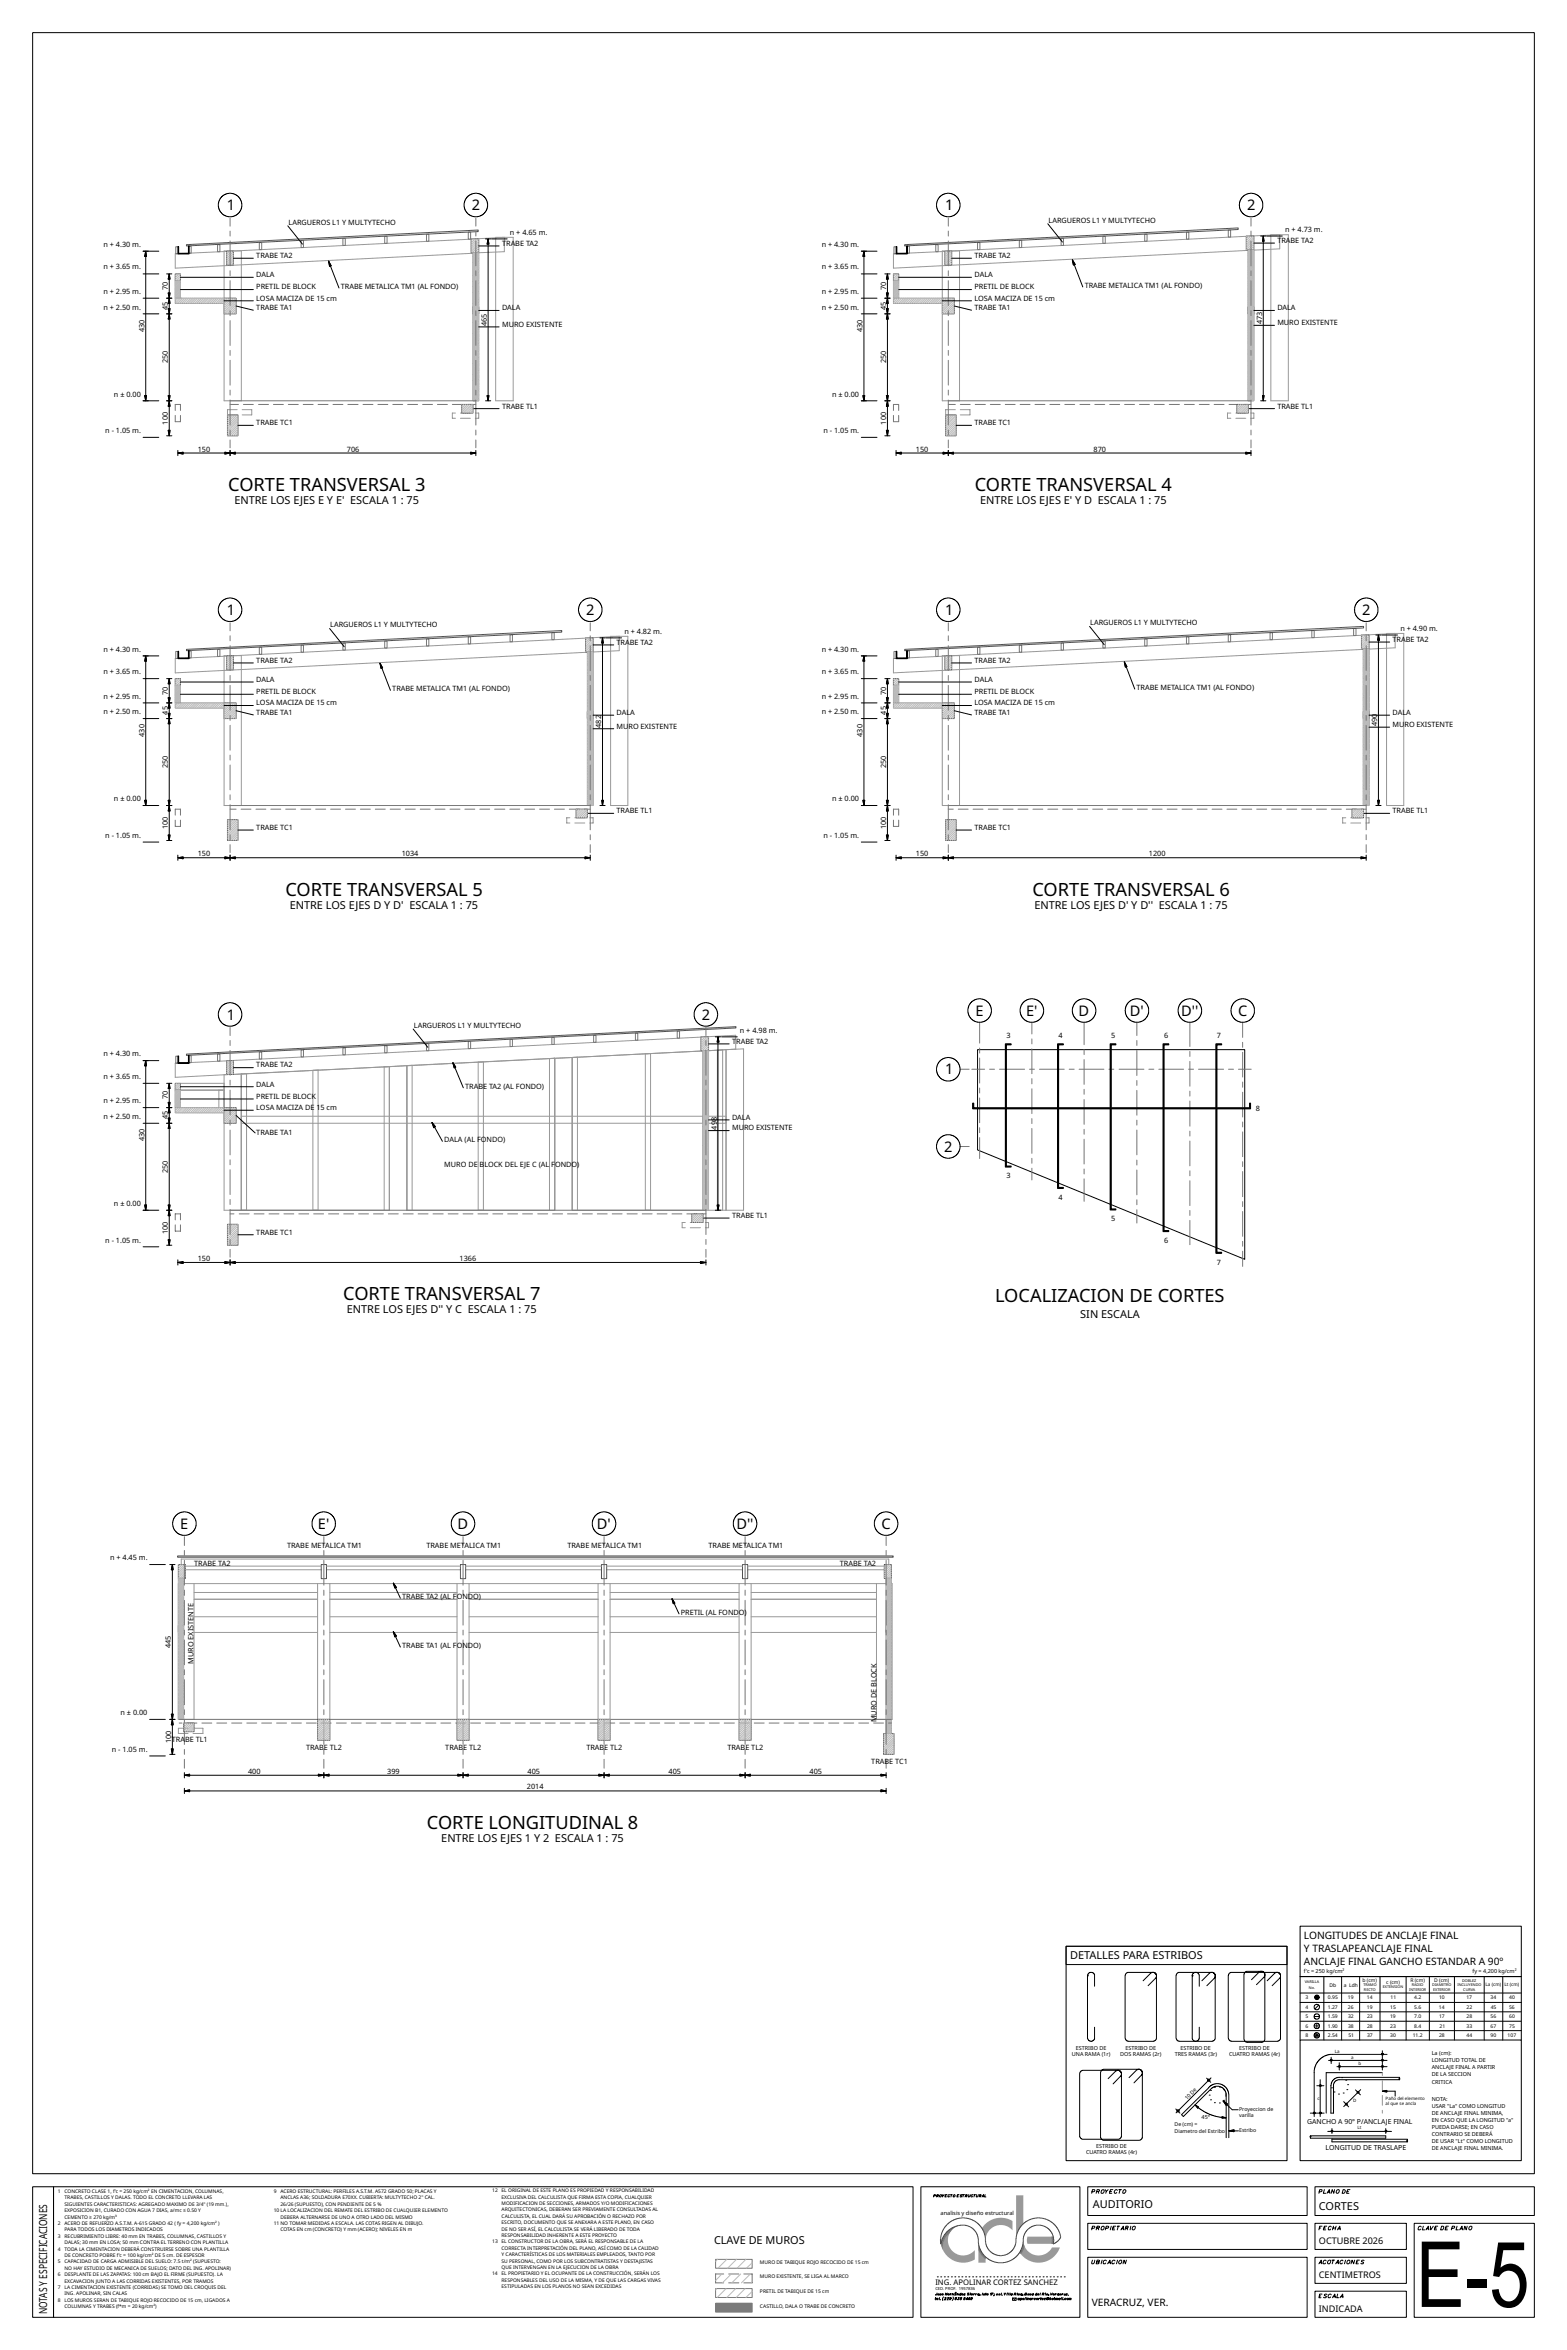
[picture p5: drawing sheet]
<svg xmlns="http://www.w3.org/2000/svg" width="600mm" height="900mm" viewBox="0 0 600 900" stroke-linecap="round" stroke-linejoin="round" font-family="sans-serif">
<defs><g id="words">
<text font-size="34.9" x="542.2" y="883.4">E-5</text>
<g font-size="7">
<text x="87.4" y="188">CORTE TRANSVERSAL 3</text>
<text x="373.2" y="188">CORTE TRANSVERSAL 4</text>
<text x="109.3" y="342.9">CORTE TRANSVERSAL 5</text>
<text x="395.4" y="342.9">CORTE TRANSVERSAL 6</text>
<text x="131.4" y="497.9">CORTE TRANSVERSAL 7</text>
<text x="381.1" y="498.7">LOCALIZACION DE CORTES</text>
<text x="163.5" y="700.3">CORTE LONGITUDINAL 8</text>
</g>
<g font-size="5.6">
<text x="86.9" y="80.5">1</text>
<text x="180.7" y="80.5">2</text>
<text x="362" y="80.5">1</text>
<text x="477.6" y="80.5">2</text>
<text x="86.9" y="235.5">1</text>
<text x="224.5" y="235.5">2</text>
<text x="362" y="235.5">1</text>
<text x="521.7" y="235.5">2</text>
<text x="373.5" y="388.9">E</text>
<text x="392.9" y="388.9">E'</text>
<text x="413.1" y="388.9">D</text>
<text x="432.7" y="388.9">D'</text>
<text x="452.3" y="388.9">D''</text>
<text x="474.1" y="388.9">C</text>
<text x="86.9" y="390.4">1</text>
<text x="268.8" y="390.4">2</text>
<text x="362" y="411.4">1</text>
<text x="361.6" y="441">2</text>
<text x="69" y="585.4">E</text>
<text x="121.7" y="585.4">E'</text>
<text x="175.2" y="585.4">D</text>
<text x="228.6" y="585.4">D'</text>
<text x="282" y="585.4">D''</text>
<text x="337.5" y="585.4">C</text>
</g>
<text font-size="4.3" x="18" y="886.3" transform="rotate(-90 18 886.3)">NOTAS Y ESPECIFICACIONES</text>
<g font-size="4.2">
<text x="89.8" y="193">ENTRE LOS EJES E Y E' ESCALA 1 : 75</text>
<text x="375.4" y="193">ENTRE LOS EJES E' Y D ESCALA 1 : 75</text>
<text x="111" y="347.9">ENTRE LOS EJES D Y D' ESCALA 1 : 75</text>
<text x="396.1" y="347.9">ENTRE LOS EJES D' Y D'' ESCALA 1 : 75</text>
<text x="132.8" y="502.9">ENTRE LOS EJES D'' Y C ESCALA 1 : 75</text>
<text x="413.7" y="504.7">SIN ESCALA</text>
<text x="169" y="705.2">ENTRE LOS EJES 1 Y 2 ESCALA 1 : 75</text>
<text x="409.8" y="750.3">DETALLES PARA ESTRIBOS</text>
<text x="418.5" y="845.6">AUDITORIO</text>
<text x="505.1" y="846.4">CORTES</text>
<text x="273.4" y="859.4">CLAVE DE MUROS</text>
</g>
<g font-size="3.9">
<text x="499.3" y="742.4">LONGITUDES DE ANCLAJE FINAL</text>
<text x="499.3" y="747.4">Y TRASLAPEANCLAJE FINAL</text>
<text x="499.3" y="752.4">ANCLAJE FINAL GANCHO ESTANDAR A 90º</text>
<text x="418.1" y="883">VERACRUZ, VER.</text>
</g>
<g font-size="3.5">
<text x="505.1" y="859.4">OCTUBRE 2026</text>
<text x="505.1" y="872.4">CENTIMETROS</text>
<text x="505.1" y="885.4">INDICADA</text>
</g>
<text font-size="2.9" x="358.2" y="875">ING. APOLINAR CORTEZ SANCHEZ</text>
<g font-size="2.8">
<text x="110.5" y="86">LARGUEROS L1 Y MULTYTECHO</text>
<text x="195.3" y="89.8">n + 4.65 m.</text>
<text x="401.5" y="85.2">LARGUEROS L1 Y MULTYTECHO</text>
<text x="492.2" y="88.7">n + 4.73 m.</text>
<text x="39.6" y="94.5">n + 4.30 m.</text>
<text x="192.3" y="94.1">T</text>
<text x="193.8" y="94.1">RA</text>
<text x="197.3" y="94.1">BE TA2</text>
<text x="314.7" y="94.5">n + 4.30 m.</text>
<text x="489.2" y="93">T</text>
<text x="490.7" y="93">RABE TA2</text>
<text x="98.2" y="98.8">TRABE TA2</text>
<text x="373.2" y="98.8">TRABE TA2</text>
<text x="39.6" y="103.2">n + 3.65 m.</text>
<text x="98.2" y="106.1">DALA</text>
<text x="314.7" y="103.2">n + 3.65 m.</text>
<text x="373.2" y="106.1">DALA</text>
<text x="39.6" y="112.5">n + 2.95 m.</text>
<text x="64.3" y="111.1" transform="rotate(-90 64.3 111.1)">70</text>
<text x="98.2" y="110.8">PRETIL DE BLOCK</text>
<text x="130.5" y="110.7">TRABE METALICA TM1 (AL FONDO)</text>
<text x="314.7" y="112.5">n + 2.95 m.</text>
<text x="339.3" y="111.1" transform="rotate(-90 339.3 111.1)">70</text>
<text x="373.2" y="110.8">PRETIL DE BLOCK</text>
<text x="415.4" y="110.2">TRABE METALICA TM1 (AL FONDO)</text>
<text x="39.6" y="118.5">n + 2.50 m.</text>
<text x="64.3" y="118.7" transform="rotate(-90 64.3 118.7)">45</text>
<text x="98.2" y="115.1">LOSA MACIZA DE 15 cm</text>
<text x="98.2" y="118.7">TRABE TA1</text>
<text x="192.3" y="118.8">DALA</text>
<text x="314.7" y="118.5">n + 2.50 m.</text>
<text x="339.3" y="118.7" transform="rotate(-90 339.3 118.7)">45</text>
<text x="373.2" y="115.1">LOSA MACIZA DE 15 cm</text>
<text x="373.2" y="118.7">TRABE TA1</text>
<text x="489.2" y="118.8">DALA</text>
<text x="186.4" y="124.8" transform="rotate(-90 186.4 124.8)">465</text>
<text x="192.3" y="125.1">MU</text>
<text x="196.8" y="125.1">RO EXISTENTE</text>
<text x="483.3" y="124.2" transform="rotate(-90 483.3 124.2)">473</text>
<text x="489.2" y="124.6">MU</text>
<text x="493.7" y="124.6">RO EXISTENTE</text>
<text x="55.3" y="127.2" transform="rotate(-90 55.3 127.2)">430</text>
<text x="330.3" y="127.2" transform="rotate(-90 330.3 127.2)">430</text>
<text x="64.3" y="139.2" transform="rotate(-90 64.3 139.2)">250</text>
<text x="339.3" y="139.2" transform="rotate(-90 339.3 139.2)">250</text>
<text x="43.7" y="151.9">n ± 0.00</text>
<text x="318.7" y="151.9">n ± 0.00</text>
<text x="192.3" y="156.5">TRABE TL1</text>
<text x="489.2" y="156.5">TRABE TL1</text>
<text x="40.3" y="165.9">n - 1.05 m.</text>
<text x="64.3" y="162.6" transform="rotate(-90 64.3 162.6)">100</text>
<text x="98.2" y="162.8">TRABE TC1</text>
<text x="315.4" y="165.9">n - 1.05 m.</text>
<text x="339.3" y="162.6" transform="rotate(-90 339.3 162.6)">100</text>
<text x="373.2" y="162.8">TRABE TC1</text>
<text x="75.7" y="172.9">150</text>
<text x="132.8" y="172.9">706</text>
<text x="350.7" y="172.9">150</text>
<text x="418.8" y="172.9">870</text>
<text x="417.5" y="239.4">LARGUEROS L1 Y MULTYTECHO</text>
<text x="126.5" y="240.2">LARGUEROS L1 Y MULTYTECHO</text>
<text x="239.1" y="242.6">n + 4.82 m.</text>
<text x="533.3" y="245.8">T</text>
<text x="534.8" y="245.8">RA</text>
<text x="536.3" y="241.5">n + 4.90 m.</text>
<text x="538.3" y="245.8">BE TA2</text>
<text x="39.6" y="249.5">n + 4.30 m.</text>
<text x="236.1" y="246.9">T</text>
<text x="237.7" y="246.9">RA</text>
<text x="241.2" y="246.9">BE TA2</text>
<text x="314.7" y="249.5">n + 4.30 m.</text>
<text x="98.2" y="253.8">TRABE TA2</text>
<text x="373.2" y="253.8">TRABE TA2</text>
<text x="39.6" y="258.2">n + 3.65 m.</text>
<text x="98.2" y="261.1">DALA</text>
<text x="314.7" y="258.2">n + 3.65 m.</text>
<text x="373.2" y="261.1">DALA</text>
<text x="39.6" y="267.5">n + 2.95 m.</text>
<text x="64.3" y="266" transform="rotate(-90 64.3 266)">70</text>
<text x="98.2" y="265.8">PRETIL DE BLOCK</text>
<text x="150.2" y="264.7">TRABE METALICA TM1 (AL FONDO)</text>
<text x="314.7" y="267.5">n + 2.95 m.</text>
<text x="339.3" y="266" transform="rotate(-90 339.3 266)">70</text>
<text x="373.2" y="265.8">PRETIL DE BLOCK</text>
<text x="435.2" y="264.2">TRABE METALICA TM1 (AL FONDO)</text>
<text x="39.6" y="273.5">n + 2.50 m.</text>
<text x="64.3" y="273.7" transform="rotate(-90 64.3 273.7)">45</text>
<text x="98.2" y="270.1">LOSA MACIZA DE 15 cm</text>
<text x="98.2" y="273.7">TRABE TA1</text>
<text x="236.1" y="273.8">DALA</text>
<text x="314.7" y="273.5">n + 2.50 m.</text>
<text x="339.3" y="273.7" transform="rotate(-90 339.3 273.7)">45</text>
<text x="373.2" y="270.1">LOSA MACIZA DE 15 cm</text>
<text x="373.2" y="273.7">TRABE TA1</text>
<text x="533.3" y="273.8">DALA</text>
<text x="230.3" y="278.7" transform="rotate(-90 230.3 278.7)">482</text>
<text x="236.1" y="279">MU</text>
<text x="240.7" y="279">RO EXISTENTE</text>
<text x="527.4" y="278.1" transform="rotate(-90 527.4 278.1)">490</text>
<text x="533.3" y="278.5">MU</text>
<text x="537.8" y="278.5">RO EXISTENTE</text>
<text x="55.3" y="282.1" transform="rotate(-90 55.3 282.1)">430</text>
<text x="330.3" y="282.1" transform="rotate(-90 330.3 282.1)">430</text>
<text x="64.3" y="294.2" transform="rotate(-90 64.3 294.2)">250</text>
<text x="339.3" y="294.2" transform="rotate(-90 339.3 294.2)">250</text>
<text x="43.7" y="306.9">n ± 0.00</text>
<text x="236.1" y="311.5">TRABE TL1</text>
<text x="318.7" y="306.9">n ± 0.00</text>
<text x="533.3" y="311.5">TRABE TL1</text>
<text x="64.3" y="317.6" transform="rotate(-90 64.3 317.6)">100</text>
<text x="98.2" y="317.8">TRABE TC1</text>
<text x="339.3" y="317.6" transform="rotate(-90 339.3 317.6)">100</text>
<text x="373.2" y="317.8">TRABE TC1</text>
<text x="40.3" y="320.8">n - 1.05 m.</text>
<text x="315.4" y="320.8">n - 1.05 m.</text>
<text x="75.7" y="327.9">150</text>
<text x="153.8" y="327.9">1034</text>
<text x="350.7" y="327.9">150</text>
<text x="440" y="327.9">1200</text>
<text x="158.5" y="393.6">LARGUEROS L1 Y MULTYTECHO</text>
<text x="283.4" y="395.4">n + 4.98 m.</text>
<text x="280.4" y="399.7">T</text>
<text x="281.9" y="399.7">RABE TA2</text>
<text x="385.4" y="397.4">3</text>
<text x="405.4" y="397.4">4</text>
<text x="425.5" y="397.4">5</text>
<text x="445.8" y="397.4">6</text>
<text x="466" y="397.4">7</text>
<text x="39.6" y="404.5">n + 4.30 m.</text>
<text x="39.6" y="413.2">n + 3.65 m.</text>
<text x="98.2" y="408.8">TRABE TA2</text>
<text x="98.2" y="416.1">DALA</text>
<text x="178.1" y="416.9">TRA</text>
<text x="183.2" y="416.9">BE TA2 (AL FONDO)</text>
<text x="39.6" y="422.5">n + 2.95 m.</text>
<text x="64.3" y="421" transform="rotate(-90 64.3 421)">70</text>
<text x="98.2" y="420.8">PRETIL DE BLOCK</text>
<text x="98.2" y="425.1">LOSA MACIZA DE</text>
<text x="121.2" y="425.1">15 cm</text>
<text x="480.9" y="425.4">8</text>
<text x="39.6" y="428.5">n + 2.50 m.</text>
<text x="64.3" y="428.7" transform="rotate(-90 64.3 428.7)">45</text>
<text x="274.5" y="429.4" transform="rotate(-90 274.5 429.4)">8</text>
<text x="280.4" y="428.8">DALA</text>
<text x="55.3" y="437.1" transform="rotate(-90 55.3 437.1)">430</text>
<text x="98.2" y="434.8">TRABE TA1</text>
<text x="170.1" y="437.4">DALA (AL FONDO)</text>
<text x="274.5" y="432.6" transform="rotate(-90 274.5 432.6)">49</text>
<text x="280.4" y="432.9">MU</text>
<text x="284.9" y="432.9">RO EXISTENTE</text>
<text x="64.3" y="449.2" transform="rotate(-90 64.3 449.2)">250</text>
<text x="170.1" y="446.8">MURO DE</text>
<text x="183.7" y="446.8">B</text>
<text x="185.5" y="446.8">LOCK DEL EJE C (AL</text>
<text x="211.1" y="446.8">F</text>
<text x="212.6" y="446.8">ONDO)</text>
<text x="385.4" y="451.2">3</text>
<text x="43.7" y="461.8">n ± 0.00</text>
<text x="405.4" y="459.4">4</text>
<text x="280.4" y="466.4">TRABE TL1</text>
<text x="425.5" y="467.7">5</text>
<text x="64.3" y="472.6" transform="rotate(-90 64.3 472.6)">100</text>
<text x="98.2" y="472.8">TRABE TC1</text>
<text x="40.3" y="475.8">n - 1.05 m.</text>
<text x="445.8" y="476">6</text>
<text x="75.7" y="482.9">150</text>
<text x="176" y="482.9">1366</text>
<text x="466" y="484.3">7</text>
<text x="109.9" y="592.8">TRABE METALICA TM1</text>
<text x="163.3" y="592.8">TRABE METALICA TM1</text>
<text x="217.3" y="592.8">TRABE METALICA TM1</text>
<text x="271.3" y="592.8">TRABE METALICA TM1</text>
<text x="42.2" y="597.5">n + 4.45 m.</text>
<text x="74.4" y="599.8">TRABE TA2</text>
<text x="321.6" y="599.8">TRABE TA2</text>
<text x="154" y="612.4">TRABE TA2 (AL FONDO)</text>
<text x="260.7" y="618.4">PRETIL (AL FONDO)</text>
<text x="65.5" y="631.1" transform="rotate(-90 65.5 631.1)">445</text>
<text x="154" y="631.1">TRABE TA1 (AL FONDO)</text>
<text x="74.1" y="637.1" transform="rotate(-90 74.1 637.1)">MURO EXISTENTE</text>
<text x="46.2" y="656.8">n ± 0.00</text>
<text x="335.7" y="659.5" transform="rotate(-90 335.7 659.5)">MURO DE BLOCK</text>
<text x="42.9" y="670.8">n - 1.05 m.</text>
<text x="65.5" y="667.5" transform="rotate(-90 65.5 667.5)">100</text>
<text x="65.8" y="667">TRA</text>
<text x="70.9" y="667">BE TL1</text>
<text x="117.2" y="670.4">TRABE TL2</text>
<text x="170.5" y="670.4">TRABE TL2</text>
<text x="224.5" y="670.4">TRABE TL2</text>
<text x="278.5" y="670.4">TRABE TL2</text>
<text x="333.7" y="675.7">TRABE TC1</text>
<text x="95" y="679.2">400</text>
<text x="148.3" y="679.2">399</text>
<text x="202" y="679.2">405</text>
<text x="256" y="679.2">405</text>
<text x="310" y="679.2">405</text>
<text x="201.8" y="685.2">2014</text>
</g>
<text font-size="2.7" x="507.6" y="823.5">LONGITUD DE TRASLAPE</text>
<text font-size="2.6" x="500.6" y="813.3">GANCHO A 90° P/ANCLAJE FINAL</text>
<text font-size="2.2" x="360.2" y="848.2">analisis y diseño estructural</text>
<g font-size="2.1">
<text x="499.3" y="755.5">f'c = 250 kg/cm²</text>
<text x="563.9" y="755.5">fy = 4,200 kg/cm²</text>
<text x="412" y="784.9">ESTRIBO DE</text>
<text x="431" y="784.9">ESTRIBO DE</text>
<text x="452" y="784.9">ESTRIBO DE</text>
<text x="474.5" y="784.9">ESTRIBO DE</text>
<text x="410.5" y="787.3">UNA RAMA (1r)</text>
<text x="429" y="787.3">DOS RAMAS (2r)</text>
<text x="449.9" y="787.3">TRES RAMAS (3r)</text>
<text x="470.6" y="787.3">CUATRO RAMAS (4r)</text>
<text x="548.3" y="789.8">LONGITUD TOTAL DE</text>
<text x="548.3" y="787">La (cm):</text>
<text x="548.3" y="792.5">ANCLAJE FINAL A PARTIR</text>
<text x="548.3" y="795.2">DE LA SECCION</text>
<text x="548.3" y="797.9">CRITICA</text>
<text x="548.3" y="807.1">USAR &quot;La&quot; COMO LONGITUD</text>
<text x="548.3" y="809.9">DE ANCLAJE FINAL MINIMA,</text>
<text x="548.3" y="804.4">NOTA:</text>
<text x="460.1" y="811.3">45°</text>
<text x="548.3" y="812.6">EN CASO QUE LA LONGITUD &quot;a&quot;</text>
<text x="548.3" y="815.3">PUEDA DARSE; EN CASO</text>
<text x="548.3" y="818">CONTRARIO SE DEBERÁ</text>
<text x="548.3" y="820.7">DE USAR &quot;Lt&quot; COMO LONGITUD</text>
<text x="415.9" y="824.9">CUATRO RAMAS (4r)</text>
<text x="419.8" y="822.5">ESTRIBO DE</text>
<text x="548.3" y="823.5">DE ANCLAJE FINAL MINIMA.</text>
</g>
<g font-size="2">
<text x="454.6" y="804.3" transform="rotate(-45 454.6 804.3)">10 De</text>
<text x="474.5" y="808.5">Proyeccion de</text>
<text x="449.8" y="814.2">De (cm) =</text>
<text x="474.5" y="810.7">varilla</text>
<text x="449.8" y="816.9">Diametro del Estribo</text>
<text x="474.5" y="816.5">Estribo</text>
</g>
<g font-size="1.9">
<text x="509.1" y="760.8">Db</text>
<text x="514.6" y="760.8">a Ldh</text>
<text x="521.8" y="758.9">b (cm)</text>
<text x="530.9" y="759.7">c (cm)</text>
<text x="540.1" y="758.9">R (cm)</text>
<text x="549.3" y="758.9">D (cm)</text>
<text x="500" y="765.6">3</text>
<text x="508.5" y="765.6">0.95</text>
<text x="516.2" y="765.6">19</text>
<text x="523.4" y="765.6">14</text>
<text x="532.5" y="765.6">11</text>
<text x="541.6" y="765.6">4.2</text>
<text x="551.1" y="765.6">10</text>
<text x="561.6" y="765.6">17</text>
<text x="570.8" y="765.6">34</text>
<text x="578" y="765.6">40</text>
<text x="500" y="772.9">5</text>
<text x="500" y="769.2">4</text>
<text x="508.5" y="769.2">1.27</text>
<text x="508.5" y="772.9">1.59</text>
<text x="516.2" y="769.2">26</text>
<text x="516.2" y="772.9">32</text>
<text x="523.5" y="769.2">19</text>
<text x="523.5" y="772.9">23</text>
<text x="532.3" y="772.9">19</text>
<text x="532.3" y="769.2">15</text>
<text x="541.6" y="769.2">5.6</text>
<text x="541.6" y="772.9">7.0</text>
<text x="551" y="769.2">14</text>
<text x="551.1" y="772.9">17</text>
<text x="561.6" y="772.9">28</text>
<text x="561.6" y="769.2">22</text>
<text x="570.8" y="772.9">56</text>
<text x="570.9" y="769.2">45</text>
<text x="577.9" y="769.2">56</text>
<text x="577.9" y="772.9">60</text>
<text x="500" y="776.5">6</text>
<text x="508.5" y="776.5">1.90</text>
<text x="516.2" y="776.5">38</text>
<text x="523.5" y="776.5">28</text>
<text x="532.4" y="776.5">23</text>
<text x="541.6" y="776.5">8.4</text>
<text x="551.3" y="776.5">21</text>
<text x="561.6" y="776.5">33</text>
<text x="570.8" y="776.5">67</text>
<text x="577.9" y="776.5">75</text>
<text x="500" y="780.1">8</text>
<text x="508.5" y="780.1">2.54</text>
<text x="516.4" y="780.1">51</text>
<text x="523.5" y="780.1">37</text>
<text x="532.4" y="780.1">30</text>
<text x="541" y="780.1">11.2</text>
<text x="551.1" y="780.1">28</text>
<text x="561.6" y="780.1">44</text>
<text x="570.8" y="780.1">90</text>
<text x="577.3" y="780.1">107</text>
<text x="22.1" y="839.8">1</text>
<text x="24.7" y="839.8">CONCRETO CLASE 1, f'c = 250 kg/cm² EN CIMENTACION, COLUMNAS,</text>
<text x="104.8" y="839.8">9</text>
<text x="107.4" y="839.8">ACERO ESTRUCTURAL: PERFILES A.S.T.M. A572 GRADO 50; PLACAS Y</text>
<text x="188.5" y="839.5">12</text>
<text x="192.1" y="839.5">EL ORIGINAL DE ESTE PLANO ES PROPIEDAD Y RESPONSABILIDAD</text>
<text x="24.7" y="842.3">TRABES, CASTILLOS Y DALAS. TODO EL CONCRETO LLEVARA LAS</text>
<text x="24.7" y="844.7">SIGUIENTES CARACTERISTICAS: AGREGADO MAXIMO DE 3/4&quot; (19 mm.),</text>
<text x="107.4" y="842.3">ANCLAS A36; SOLDADURA E70XX. CUBIERTA: MULTYTECHO 2&quot; CAL.</text>
<text x="107.4" y="844.7">26/26 (SUPUESTO), CON PENDIENTE DE 5 %</text>
<text x="192.1" y="844.4">MODIFICACION DE SECCIONES, ARMADOS Y/O MODIFICACIONES</text>
<text x="192.1" y="842">EXCLUSIVA DEL CALCULISTA QUE FIRMA ESTA COPIA, CUALQUIER</text>
<text x="24.7" y="847.2">EXPOSICION B1, CURADO CON AGUA 7 DIAS, a/mc ≤ 0.50 Y</text>
<text x="24.7" y="849.6">CEMENTO ≥ 270 kg/m³</text>
<text x="104.8" y="847.2">10 LA LOCALIZACION DEL REMATE DEL ESTRIBO DE CUALQUIER ELEMENTO</text>
<text x="107.4" y="849.6">DEBERA ALTERNARSE DE UNO A OTRO LADO DEL MISMO</text>
<text x="192.1" y="851.8">ESCRITO, DOCUMENTO QUE SE ANEXARA A ESTE PLANO, EN CASO</text>
<text x="192.1" y="849.3">CALCULISTA, EL CUAL DARÁ SU APROBACIÓN O RECHAZO POR</text>
<text x="192.1" y="846.9">ARQUITECTONICAS, DEBERAN SER PREVIAMENTE CONSULTADAS AL</text>
<text x="22.1" y="852.1">2</text>
<text x="22.1" y="857">3</text>
<text x="24.7" y="852.1">ACERO DE REFUERZO A.S.T.M. A-615 GRADO 42 ( fy = 4,200 kg/cm² )</text>
<text x="24.7" y="854.5">PARA TODOS LOS DIAMETROS INDICADOS</text>
<text x="24.7" y="857">RECUBRIMIENTO LIBRE: 40 mm EN TRABES, COLUMNAS, CASTILLOS Y</text>
<text x="104.8" y="852.1">11 NO TOMAR MEDIDAS A ESCALA. LAS COTAS RIGEN AL DIBUJO.</text>
<text x="107.4" y="854.5">COTAS EN cm (CONCRETO) Y mm (ACERO); NIVELES EN m</text>
<text x="192.1" y="856.7">RESPONSABILIDAD INHERENTE A ESTE PROYECTO</text>
<text x="192.1" y="854.2">DE NO SER ASÍ, EL CALCULISTA SE VERÁ LIBERADO DE TODA</text>
<text x="22.1" y="861.9">4</text>
<text x="24.7" y="859.4">DALAS; 30 mm EN LOSA; 50 mm CONTRA EL TERRENO CON PLANTILLA</text>
<text x="24.7" y="861.9">TODA LA CIMENTACION DEBERÁ CONSTRUIRSE SOBRE UNA PLANTILLA</text>
<text x="188.5" y="859.1">13</text>
<text x="192.1" y="859.1">EL CONSTRUCTOR DE LA OBRA, SERÁ EL RESPONSABLE DE LA</text>
<text x="192.1" y="861.6">CORRECTA INTERPRETACIÓN DEL PLANO, ASÍ COMO DE LA CALIDAD</text>
<text x="22.1" y="866.8">5</text>
<text x="24.7" y="864.3">DE CONCRETO POBRE f'c = 100 kg/cm² DE 5 cm. DE ESPESOR</text>
<text x="24.7" y="866.8">CAPACIDAD DE CARGA ADMISIBLE DEL SUELO: 7.5 t/m² (SUPUESTO:</text>
<text x="24.7" y="869.2">NO HAY ESTUDIO DE MECANICA DE SUELOS; DATO DEL ING. APOLINAR)</text>
<text x="192.1" y="864">Y CARACTERÍSTICAS DE LOS MATERIALES EMPLEADOS, TANTO POR</text>
<text x="192.1" y="866.5">SU PERSONAL, COMO POR LOS SUBCONTRATISTAS Y DESTAJISTAS</text>
<text x="192.1" y="868.9">QUE INTERVENGAN EN LA EJECUCION DE LA OBRA</text>
<text x="291" y="866.9">MURO DE TABIQUE ROJO RECOCIDO DE 15 cm</text>
<text x="22.1" y="871.7">6</text>
<text x="24.7" y="871.7">DESPLANTE DE LAS ZAPATAS: 100 cm BAJO EL FIRME (SUPUESTO). LA</text>
<text x="24.7" y="874.1">EXCAVACION JUNTO A LAS CORRIDAS EXISTENTES, POR TRAMOS</text>
<text x="188.4" y="871.3">14</text>
<text x="192.1" y="871.3">EL PROPIETARIO Y EL OCUPANTE DE LA CONSTRUCCIÓN, SERÁN LOS</text>
<text x="192.1" y="873.8">RESPONSABLES DEL USO DE LA MISMA, Y DE QUE LAS CARGAS VIVAS</text>
<text x="291" y="872.5">MURO EXISTENTE, SE LIGA AL MARCO</text>
<text x="22.1" y="876.6">7</text>
<text x="22.1" y="881.5">8</text>
<text x="24.7" y="876.6">LA CIMENTACION EXISTENTE (CORRIDAS) SE TOMO DEL CROQUIS DEL</text>
<text x="24.7" y="879">ING. APOLINAR, SIN CALAS</text>
<text x="24.7" y="881.5">LOS MUROS SERAN DE TABIQUE ROJO RECOCIDO DE 15 cm, LIGADOS A</text>
<text x="192.1" y="876.2">ESTIPULADAS EN LOS PLANOS NO SEAN EXCEDIDAS</text>
<text x="291" y="878.1">PRETIL DE TABIQUE DE 15 cm</text>
<text x="24.7" y="883.9">COLUMNAS Y TRABES (f*m = 20 kg/cm²)</text>
<text x="291" y="883.7">CASTILLO, DALA O TRABE DE CONCRETO</text>
</g>
<g font-size="1.8">
<text x="568.9" y="760.4">La (cm)</text>
<text x="576.1" y="760.4">Lt (cm)</text>
</g>
<g font-size="1.7">
<text x="511.1" y="786.2">La</text>
<text x="517.4" y="788.6">a</text>
<text x="520.3" y="790.9">b</text>
<text x="504.5" y="804.1">c</text>
<text x="518.2" y="804.8">D</text>
<text x="530.6" y="806">al que se ancla</text>
<text x="530.6" y="804.2">Paño del elemento</text>
<text x="519.8" y="815.4">Lt</text>
</g>
<text font-size="1.6" x="358.2" y="877">CED. PROF. 1957836</text>
<g font-size="1.4">
<text x="499.7" y="759.3">VARILLA</text>
<text x="501.3" y="761.8">No.</text>
<text x="522.1" y="760.7">TRAMO</text>
<text x="529.6" y="761.3">EXTENSION</text>
<text x="540.7" y="760.7">RADIO</text>
<text x="548.5" y="760.7">DIAMETRO</text>
<text x="558.1" y="760.7">INCLUYENDO</text>
<text x="559.9" y="758.9">DOBLEZ</text>
<text x="522.3" y="762.4">RECTO</text>
<text x="539.6" y="762.4">INTERIOR</text>
<text x="548.8" y="762.4">EXTERIOR</text>
<text x="560.4" y="762.4">CURVA</text>
</g>
</g></defs>
<g fill="none" stroke="#000" stroke-width=".38">
<path d="M12.5 12.5h575.1v819.9h-575.1zM12.5 837.4h8v50h-8zM20.5 837.4h329.1v50h-329.1zM352.6 837.4h61v50h-61zM357.6 840.9h.5l.1-.4-.5-.1-.3 .9M358.7 840.9l.6-.1 .1-.3-.6-.1-.2 .9M359 840.9l.2 .4M359.9 840.6l.3-.2a.43 .43 0 0 1 .3 .7 .43 .43 0 0 1-.8-.1zM360.8 840.4l.2 .5 .5-.5M361 840.9l-.1 .4M361.9 840.9h.4M362.6 840.4h-.6l-.2 .9h.5"/>
<path d="M363.7 840.6a.41 .41 0 0 0-.6 .2 .41 .41 0 0 0 .3 .5l.1-.2M364 840.4h.6M364.3 840.4l-.2 .9M366.5 840.9h.4M367.2 840.4h-.6l-.2 .9h.5M368.4 840.6l-.6-.1 .4 .7h-.6M368.6 840.4h.7M368.9 840.4l-.2 .9M369.7 840.9l.6-.1v-.3l-.5-.1-.3 .9M370 840.9l.1 .4M370.8 840.4l-.1 .9 .6-.2 .2-.7M372.5 840.6a.39 .39 0 0 0-.6 .1 .39 .39 0 0 0 .4 .5l.1-.1"/>
<path d="M372.9 840.4h.6M373.2 840.4l-.3 .9M373.9 840.4l-.1 .9 .6-.2 .2-.7M375 840.9l.6-.1 .1-.3-.6-.1-.2 .9M375.3 840.9l.2 .4M376 841.3l.6-.9 .1 .9M376.2 841h.4M377.2 840.4l-.2 .9h.5M358.3 879.8l-.2 .7 .2 .2M358.8 878.1l-.3 .8-.3-.2M358.9 871.9h.1M359.8 879.8l-.2 .9"/>
<path d="M360.2 871.9h.1M360.4 878.5h-.5l.4 .2-.1 .2-.4-.1M360.7 878.5l.5 .1zM360.7 878.6v.3l.4-.1M361.3 879.6l-.4 .6 .1 .7M361.6 871.9h.1M362 878.5h.5M362.1 878.1l-.2 .8M362.7 878.1l-.3 .8M362.9 871.9h.1M363 878.5l.5 .1zM363 878.6v.3l.4-.1"/>
<path d="M363.9 878.4l-.1 .5M364.3 878.4l-.4 .2M364.3 871.9h.1M364.7 878.5l.4-.1-.1 .5M364.7 878.4l-.2 .5M364.9 879.6l.2 .4-.5 .9M365.6 871.9h.1M365.8 877.8l.1 .2 .2-.2M366.2 878.2h-.6l.4 .4-.1 .3-.5-.1M366.5 878.5l.5-.1-.1 .5M366.6 878.4l-.2 .5M366.9 879.8h.4l-.3 .3 .2 .3-.3 .3-.3-.2"/>
<path d="M367 871.9h.1M367.9 878.5l-.6 .1 .1 .3 .4-.1M368 878.1l-.3 .8M368.2 878.6l.1 .3 .4-.1M368.3 878.5h.5zM368.3 879.8h-.4l-.2 .4 .4-.1a.32 .32 0 0 1 0 .5 .32 .32 0 0 1-.5-.1M368.3 871.9h.1M369.2 878.4h.4l-.6 .5h.5M369.6 879.8h-.4l-.1 .4 .4-.1a.36 .36 0 0 1-.1 .5 .36 .36 0 0 1-.5-.1M369.7 871.9h.1M371 871.9h.1M371.1 878.2l-.5-.1-.1 .3 .5 .3-.6 .1"/>
<path d="M371.4 879.9l-.3-.1-.3 .6 .4 .2 .2-.2-.2-.3-.4 .3M371.7 878.2h.1M371.6 878.4l-.2 .5M371.9 878.6l.5-.2zM371.9 878.6l.1 .3 .3-.1M372.4 871.9h.1M372.9 878.4l-.2 .5M373.2 878.4l-.4 .2M373.6 878.4l-.1 .5M373.7 871.9h.1M374 878.4l-.4 .2M374.8 878.5l-.5 .1 .1 .3 .4-.1"/>
<path d="M374.9 878.4l-.2 .5M375.1 871.9h.1M375.2 878.9h.1M375.3 878.8l-.2 .2M376.3 878.1l-.3 .8M376.4 871.9h.1M377.3 878.4h.3M377.5 878.1v.8M377.8 871.9h.1M377.9 878.6l.5-.2zM377.9 878.6l.1 .3 .3-.1M379.1 871.9h.1"/>
<path d="M379.3 878.2l.2-.1-.2 .8M379.7 878.1h.6l-.7 .8M380.5 871.9h.1M380.6 879h.1M380.6 878.9l-.1 .3M380.7 878.5h.1M381.8 871.9h.1M382 878.5l-.5 .1 .1 .3 .3-.1M383.2 871.9h.1M383.5 878.1l-.2 .8M383.7 878.9h.1M384.5 878.1l.1 .8 .5-.8"/>
<path d="M384.5 871.9h.1M385.6 878.4l-.1 .5M385.7 878.2h.1M385.9 871.9h.1M386.3 878.1l-.3 .8M386.8 878.1l-.2 .8M387.2 871.9h.1M387.6 878.5l-.6 .1 .1 .3 .4-.1M387.6 878.4l-.2 .5M388.4 878.5l.6-.3-.5-.1-.3 .8M388.6 871.9h.1M388.6 878.5l.2 .4"/>
<path d="M389.5 878.4l-.1 .5M389.6 878.2h.1M389.9 871.9h.1M390.4 878.5l-.4-.1-.2 .3 .5 .1M391.3 878.5l-.6 .1 .1 .3 .4-.1M391.3 871.9h.1M391.3 878.4l-.2 .5M391.6 878.9h.1M391.7 878.8l-.2 .2M392.5 878.5h.3M392.6 878.1h.5l-.3 .4 .2 .3-.7 .1zM392.6 871.9h.1"/>
<path d="M392.7 879.8l-.3 .9M393.2 879.9h.1M394 871.9h.1M394.8 878.5l-.4-.1-.2 .3 .5 .1M395.3 871.9h.1M395.7 878.5l-.6 .1 .1 .3 .4-.1M395.7 878.4l-.2 .5M396.7 871.9h.1M396.9 878.5l-.5 .1v.3l.4-.1M397 878.1l-.2 .8M397.3 878.6l.5-.2zM397.3 878.6v.3l.4-.1"/>
<path d="M398 871.9h.1M398.4 878.1l-.2 .8M398.6 879.8l-.2 .7 .2 .2M399.1 878.5l.7-.2-.6-.2-.2 .8M399.4 871.9h.1M399.4 878.5l.2 .4M400.5 878.2h.1M400.4 878.4l-.1 .5M400.8 871.9h.1M401.6 878.9h.1M401.7 878.8l-.1 .2M402.2 871.9h.1"/>
<path d="M402.2 879.8l-.2 .9M402.4 878.1l.1 .8 .6-.8M403.3 878.6l.1 .3 .4-.1M403.4 878.5l.4-.1v.2zM403.5 871.9h.1M403.9 879.8l-.2 .7 .2 .2M404.3 878.4l-.2 .5M404.6 878.4l-.4 .2M404.9 871.9h.1M405.5 878.5l-.4-.1-.2 .3 .5 .1M405.5 878.4l-.1 .5M406.2 871.9h.1"/>
<path d="M406.3 878.5l-.5 .1v.3l.4-.1M406.6 879.9h.1M406.8 878.4l-.2 .5M407.1 878.4l-.4 .2M407.1 879.8l-.2 .9M407.6 878.4l-.1 .5 .4-.1M407.6 871.9h.1M408 878.4l-.1 .5M408.4 878.4h.4l-.6 .5h.5M409.1 878.9h.1M358.1 880.1h.3M358.7 880.3l.1 .4 .3-.2"/>
<path d="M358.8 880.2l.4-.1v.2zM360 880.7h.1M361.8 880l.1-.2 .4 .2-.8 .7h.6M362.8 880l.5-.1-.7 .8h.5M364.2 880.1l-.4 .6-.2-.2M366.3 880.1l-.4 .6-.3-.2M370.5 880.4h-.6l.6-.6-.3 .9M372.3 880.1l-.4 .6-.2-.2M387.7 880h1.4v.9h-1.4zM387.7 880l.7 .5 .7-.5M390.3 880.2l-.3-.1a.3 .3 0 0 0-.3 .3 .3 .3 0 0 0 .3 .3l.2-.2M390.3 880.1l-.2 .6"/>
<path d="M390.8 880.2l.5 .1-.3 .4-.3-.2M390.8 880.1l-.2 .9M393.1 880.1l-.1 .6M393.5 880.3l.5-.2-.1 .6M393.6 880.1l-.2 .6M394.8 880.2l-.2-.1a.3 .3 0 0 0-.3 .3 .3 .3 0 0 0 .3 .3l.2-.2M394.9 880.1l-.2 .6M395.3 880.1l-.2 .6M395.6 880.1l-.4 .2M396.5 880.2l-.2-.1a.31 .31 0 0 0-.4 .3 .31 .31 0 0 0 .3 .3l.2-.2M397.8 880.1l-.2 .6M398.1 880.1l-.4 .2"/>
<path d="M398.4 880.1h.3M399 880.3l.5-.1zM399 880.3l.1 .4 .3-.2M399.9 880.1h.6l-.7 .6h.5M401.4 880.1l-.3-.1-.1 .4 .4-.1M401.5 880l-.1 .5 .2-.2a.36 .36 0 0 0-.1-.5 .36 .36 0 0 0-.5 .1l-.1 .1a.39 .39 0 0 0-.1 .6 .39 .39 0 0 0 .6 0v-.1M402.1 880.3l.4-.2-.1 .6M403.7 880.1h.3M404.3 880.3l.4-.2-.1 .6M404.4 880.1l-.2 .6M404.7 880.3l.4-.2-.1 .6M406 880.2l-.2-.1a.31 .31 0 0 0-.5 .3 .31 .31 0 0 0 .4 .3l.2-.2"/>
<path d="M406 880.1l-.2 .6M406.5 880.1l-.1 .6M407.3 880.7h.1M408.3 880.2l-.2-.1a.31 .31 0 0 0-.5 .3 .31 .31 0 0 0 .4 .3l.2-.2M409.5 880.3l.4-.2-.1 .6M409.6 880.1l-.2 .6M409.9 880.3l.3-.2-.1 .6"/>
<circle cx="365.3" cy="840.9" r=".4"/>
<circle cx="359.3" cy="878.7" r=".3"/>
<circle cx="376.8" cy="878.7" r=".3"/>
<circle cx="382.7" cy="878.7" r=".27"/>
<circle cx="393.8" cy="878.7" r=".29"/>
<circle cx="401" cy="878.7" r=".29"/>
<circle cx="363.9" cy="880.1" r=".28"/>
<circle cx="366" cy="880.1" r=".28"/>
<circle cx="372" cy="880.1" r=".28"/>
<circle cx="391.9" cy="880.4" r=".29"/>
<circle cx="397.2" cy="880.4" r=".3"/>
<circle cx="403.1" cy="880.4" r=".29"/>
<circle cx="408.9" cy="880.4" r=".3"/>
</g>
<path d="M389.1 840.7v17.5l.3 1.8 .6 1.7 2 2.6 3 1.8 3.3 .4 3.2-.9 2.6-2 1.8-2.9h-3l-2 2.1-2.7 .9-2.7-.4-2.3-1.7-.9-1.6-.4-1.8v-17.5zM377.2 851.8l1.7-1.3 2-.9 2.2-.3 2 .2 2.6 1.1v3.5l-1.9-1.5-2.2-.5-2.2 .3-2.1 1.2-1.2 1.7-.6 1.7-.1 9.5h-2.7l.1-10 .9-2.6zM393.5 856.5l-.2 1.4 .2 1.4h9.9v-2.8zM362.7 854.6l-1.5 2.1-.9 2.6 .9 2.5 1.5 2.1 2.1 1.6 2.8 .9 3-.1 2.7-1v-3.6l-1.1 1-1.4 .7-1.6 .3-1.5-.1-1.5-.5-1.2-.8-1-1.2-.7-1.4-.2-2.7 1-2.6 2.1-1.7 2.6-.6-3.3 .6z" fill-rule="evenodd" fill="#989898"/>
<path d="M362.8 854.5l2.7-1.8 3.3-.6-1.6 .2-1.6 .7-3.1 3.3-1.3 2.5-.1 2.8-.7-2.1 .1-.9 .8-2.1zM374.7 857.9l.5 3 1 1.9 1.2 1.4v1l-1.6-1.6-1.1-2zM391.9 857.9l.5 2.3-1 2.3a.42 .42 0 0 1-.2 .5 .42 .42 0 0 1-.5-.2l-.2-.2 1.1-2.7zM402.6 856.5v2.8h.8v-2.8z" fill-rule="evenodd" fill="#767676"/>
<path d="M362.7 851.9l2.3-1.7 2.6-.8 2.9 .1 2.7 1 1.9 1.6 1.5 2 .7 2.1 .3 3.2 1 2 1.8 1.6 2.3 .7 2.7-.3 2.3-1.6 1.1-2.1 .6-3.8 1-2.6 2.1-2.3 2.8-1.4 1.8-.3 1.9 .1 1.8 .5 1.6 .8 2.6 2.6 .8 1.7 .4 1.7-1 1.4-1.8 1.2 .2-1.5-.3-1.6-.7-1.5-1-1.2-1.4-.9-1.6-.5h-1.5l-1.6 .4-1.7 1.1-1.3 1.6-.5 1.5-.6 4.1-1.9 3-1.5 1.3-1.8 .9-2 .4-1.8 .1-3.2-1-2.5-2.1-1.6-2.8-.5-3.9-.7-1.7-1.4-1.6-1.9-1.1-1.5-.2-1.8 .1-3.3 1.3-1.4 1.2-1.1 1.4-1.2 3.2v-2.2l.4-1.9 .8-1.8z" fill-rule="evenodd" fill="#fff"/>
<path d="M362.1 852.4l2.2-1.9 3-1.1h2.9l2.8 1 2.3 1.9 1.2 1.8 .8 2.6 .2 2.8 .9 1.9 1.6 1.5 2.7 .9 2.9-.5 2.1-1.6 1.1-2 .4-3.7 1.1-2.7 2.4-2.5 2.6-1.2 1.7-.3 2 .1 2.4 .7 1.5 .9 2.3 2.6 .9 2.2 .1 1.1-1 1.3-1.8 1.1 .2-1.1-.2-1.8-.5-1.3-1.4-1.7-1.6-.9-1.4-.4-2.9 .3-2.1 1.3-1.1 1.5-.6 1.8-.3 3.3-1.7 3.2-1.5 1.4-2.3 1.2-1.7 .4h-2.2l-3.1-1-2.6-2.2-1.5-2.9-.4-3.7-.6-1.6-1.5-1.8-2.3-1.1-3.5 .1-3.1 1.5-2.2 2.5-1.1 3-.1-1.7 .4-2.3z" fill="none" stroke="#575757" stroke-width=".38"/>
<g fill="none" stroke="#000" stroke-width=".38">
<path d="M497.9 737.6h84.7v19.3h-84.7zM408.3 745.3h84.6v82.1h-84.6zM408.3 745.3h84.6v7h-84.6zM416.5 756.6l.4-1 .5-.3 1.2 .1 .5 .5 .1 4.7M416.5 756.6h.1M416.5 756.6v24l.8 1h1.1l.8-.8v-4.5M437.8 758.5l3.3-3.2 1.1 .1 .7 .8v24.5l-1.1 1-10.1-.1-.8-1.1v-24.1l.2-.5 .7-.6h10.2l.4 .2 .5 .7-.1 1.1-3.1 3.1M456.6 756.6l.2-.8 .7-.5h.9l.6 .4 .3 .6v4.3M456.6 756.6h.1M456.6 756.6v24.2l1.1 .9 1.1-.3 .5-.8v-4.3M460.3 758.5l3.3-3.2 1.1 .1 .7 .8-.1 24.8-1 .7-13.3-.2-.6-1v-24.1l.2-.5 .7-.6h13.2l.4 .2 .5 .7-.1 1.1-3.1 3.1M479.3 758.1l3.3-3.2h.9l.9 .9v25.3l-1.1 1h-5.7l-.7-.3-.5-.9v-24.9l.7-1 6.4-.1 .7 .5 .1 1.5-3.1 3.1"/>
<path d="M485.3 758.5l3.3-3.2 1.1 .1 .7 .8-.1 24.8-1 .7h-17.7l-.6-.2-.6-1v-24.1l.2-.5 .7-.6h18.2l.4 .2 .5 .7-.1 1.1-3.1 3.1M507 756.9v24.3M513.8 756.9v24.3M520.7 756.9v24.3M528.5 756.9v24.3M538.5 756.9v24.3M547.4 756.9v24.3M557 756.9v24.3M568.4 756.9v24.3M575.5 756.9v24.3M497.9 763.2h84.7M497.9 766.8h84.7"/>
<path d="M497.9 770.4h84.7M497.9 774h84.7M497.9 777.6h84.7M503.3 772.2h2M503.3 775.8h2M503.3 779.4h2M503.6 778.7l1.4 1.4M504.3 774.8v2M504.3 778.4v2M505 767.8l-1.4 1.5M505 778.7l-1.4 1.4M424.4 796l3.4-3.2 1.1 .2 .6 .8-.1 24.7-.9 .7-14.3-.1-.7-.9v-24.3l.2-.5 .9-.6h13.9l.8 .6 .2 1.2-3.2 3.4"/>
<path d="M432.4 795.6l3.4-3.2 1.1 .2 .6 .8-.1 25.5-.9 .7-14.3-.1-.7-.9v-25.1l.2-.5 .9-.6h13.9l.8 .6 .2 1.2-3.2 3.4M462.1 795.8l1.6 1.6M463.8 795.7l-13.4 13.4M465.1 799.3h.1M467 799.2h.1M497.9 781.2h84.7v46.2h-84.7zM497.9 781.2v-24.3h84.7v24.3M504.3 798.7h2.7M505.6 796.4v14.1M508.8 789h22.4M509.8 787.8v2.4M509.9 799.5h.1"/>
<path d="M510.4 796.7l.7-.7 1.2-.5 23.7 .1-.3 .6 .2 .2h-23.4l-.8 .3-1 1.4v11.1h-1v-10.7zM512 791.4h19.2M512.9 789.9v2.8M513.8 795.6h.1M515.4 796.6h.1M516.1 798.3h.1M529.4 793.7h-21.5v15.5M529.4 785.3v7.4M531.2 786.7h-22l-1.5 .4-1.9 1.1-1.5 1.7-1 2.8v17.8M536 795.8l-.1 .6M450.3 807.6l1.6 1.6M457.7 806l1.3 .9-.3 .4z"/>
<path d="M458.6 806.8l2.3 1.7 2.4 1.2 2.5 .8 2.6 .4M463.1 802.3h.1M463.6 800.5h.1M463.6 804.1h.1M465.1 805.2h.1M467 805.3h.1M468 810.6l1.6 .4-1.6 .1zM468.4 804.5l1.7 1.2-.5 .5zM468.6 800.2h.1M468.6 804.3h.1M469.3 801.9h.1M469.3 802.6h.1"/>
<path d="M469.6 818.6v-17l-.5-1.2-1-1-1.3-.5h-1.2l-1.1 .4-11.3 11.2-.7-.7 11.1-11.1 1.5-.7 1.7-.1 1.7 .6 1.3 1.2 .7 1.5 .1 17.4M469.8 805.9l2.1 2h2.3M470.6 816l2-.4v.7zM472.6 816h1.7M501.8 809.2h5.3M501.9 817.9l-.2 .2 .2 .3M501.9 817.9h28.8v.9h-28.8l.2-.6zM508.5 816.2h24.4M510.1 819.2h28.8l.1 .4-.3 .3 .2 .3h-28.8zM510.1 815.1v1.9M510.9 801.1h.1M512.6 801.9h.1"/>
<path d="M514.4 801.5h.1M514.6 804.8l1.9 2M515.8 800.2h.1M519.1 800.3l1.9 1.9M521.1 800.2l-6.5 6.5M529.4 800.8l1.7-.3v.6zM530.7 815.1v1.9M531.1 800.8h3.2v1.9M539 819.6l-.1 .6M416.6 837.4h84v11h-84zM418.2 839.3l.9-.1 .2-.6-.9-.1-.3 1.4M420 839.2l1-.1 .1-.5-.9-.1-.4 1.4"/>
<path d="M420.5 839.2l.3 .7M421.9 838.8a.52 .52 0 0 1 .6-.3 .52 .52 0 0 1 .4 .6 .62 .62 0 0 1-.5 .8 .62 .62 0 0 1-.7-.5zM423.3 838.5l.4 .7 .7-.7M423.7 839.2l-.2 .7M425.1 839.2h.6M426.2 838.5h-.9l-.4 1.4h.9M427.9 838.8v-.1a.75 .75 0 0 0-1 .2 .75 .75 0 0 0 .1 1l.7-.3M428.5 838.5h1M429 838.5l-.4 1.4M430.2 838.8a.52 .52 0 0 1 .6-.3 .52 .52 0 0 1 .4 .6 .66 .66 0 0 1-.4 .8 .66 .66 0 0 1-.8-.3zM503.6 837.4h84v11h-84zM505.2 839.3l.9-.1 .2-.6-.9-.1-.3 1.4"/>
<path d="M507.2 838.5l-.4 1.4h.9M508.2 839.9l.9-1.4 .2 1.4M508.5 839.5h.7M511.1 838.5l-.3 1.4-.6-1.4-.4 1.4M511.9 838.8l.8-.3a.74 .74 0 0 1 0 1.1 .74 .74 0 0 1-1 0zM514.4 838.5h.4a.74 .74 0 0 1 .4 .8 .74 .74 0 0 1-.7 .6h-.5zM515.9 839.2h.5M517 838.5h-.9l-.4 1.4h.9M416.6 851.4h84v10h-84zM418.2 853.3l.9-.1 .2-.6-.9-.1-.3 1.4M420 853.2l1-.1 .1-.5-.9-.1-.4 1.4M420.5 853.2l.3 .7"/>
<path d="M421.9 852.8a.52 .52 0 0 1 .6-.3 .52 .52 0 0 1 .4 .6 .62 .62 0 0 1-.5 .8 .62 .62 0 0 1-.7-.5zM423.5 853.3l.9-.1 .2-.6-.9-.1-.4 1.4M425.6 852.5l-.4 1.4M426.2 853.2h.6M427.3 852.5h-.9l-.4 1.4h.9M427.9 852.5h.9M428.3 852.5l-.4 1.4M429.3 853.9l.9-1.4 .2 1.4M429.6 853.5h.7M431.1 853.2l.9-.1 .1-.5-.9-.1-.3 1.4M431.6 853.2l.2 .7M433.1 852.5l-.3 1.4"/>
<path d="M433.9 852.7l.6-.2a.71 .71 0 0 1 .1 1.1 .71 .71 0 0 1-1 0zM503.6 851.4h35v10h-35zM505.3 853.2h.5M506.3 852.5h-.9l-.3 1.4M507.1 853.2h.5M508.1 852.5h-.9l-.4 1.4h.9M509.8 852.8v-.1a.75 .75 0 0 0-1 .2 .75 .75 0 0 0 .1 1h.5l.2-.3M510.5 853.2h1M510.7 852.5l-.4 1.4M511.7 852.5l-.4 1.4M512.2 853.9l.9-1.4 .2 1.4M512.5 853.5h.7"/>
<path d="M541.6 851.4h46v36h-46zM544.3 852.8a.74 .74 0 0 0-1.1 .1 .74 .74 0 0 0 .1 1l.8-.3M545.1 852.5l-.4 1.4h.9M546.1 853.9l.9-1.4 .2 1.4M546.4 853.5h.7M547.8 852.5l.1 1.4 1-1.4M549.5 853.2h.6M550.6 852.5h-.9l-.4 1.4h.9M552.1 852.5h.5a.79 .79 0 0 1 .2 .9 .79 .79 0 0 1-.6 .5h-.5zM553.6 853.2h.6M554.7 852.5h-.9l-.4 1.4h.9M556 853.3l.9-.1 .2-.6-.9-.1-.4 1.4"/>
<path d="M558 852.5l-.4 1.4h.9M559 853.9l.9-1.4 .2 1.4M559.3 853.5h.7M561.9 852.5l-.4 1.4-.5-1.4-.4 1.4M562.7 852.8a.52 .52 0 0 1 .6-.3 .52 .52 0 0 1 .4 .6 .65 .65 0 0 1-.4 .8 .65 .65 0 0 1-.8-.2 .65 .65 0 0 1 .2-.9zM416.6 864.4h84v23h-84zM418.4 865.5l-.2 1.4h.5l.4-.4 .2-1M420 866.2h.6M420.2 865.5l.9 .1v.3l-.5 .3 .3 .1-.2 .6h-.9zM422.1 865.5l-.4 1.4M423.7 865.8a.72 .72 0 0 0-1.1 .1 .72 .72 0 0 0 .2 1l.7-.3M424.2 866.9l.9-1.4 .2 1.4"/>
<path d="M424.5 866.5h.7M427 865.8a.72 .72 0 0 0-1.1 .1 .72 .72 0 0 0 .2 1l.7-.3M428 865.5l-.4 1.4M428.7 865.8l.4-.3a.69 .69 0 0 1 .4 1 .69 .69 0 0 1-1 .2zM431.4 865.5l-.4 1.4-.5-1.4-.4 1.4M503.6 877.4h35v10h-35zM503.6 864.4h35v10h-35zM505.1 866.9l.9-1.4 .2 1.4M505.3 879.2h.5M505.4 866.5h.7M506.3 878.5h-.9l-.3 1.4h.8M507.9 865.8a.74 .74 0 0 0-1.1 .1 .74 .74 0 0 0 .1 1l.8-.3"/>
<path d="M508.2 878.7l-.3-.2-.7 .2v.3l.8 .5-.3 .4-.8-.2M508.6 865.8l.8-.3a.74 .74 0 0 1 0 1.1 .74 .74 0 0 1-1 0zM509.8 878.8a.66 .66 0 0 0-1.1 .2 .66 .66 0 0 0 .6 .9l.3-.3M510.1 865.5h1M510.3 879.9l.9-1.4 .2 1.4M510.6 879.5h.7M510.6 865.5l-.4 1.4M511.5 866.9l1-1.4 .1 1.4M511.9 866.5h.7M512.3 878.5l-.4 1.4h.8M513.2 879.9l1-1.4 .1 1.4M513.6 879.5h.7"/>
<path d="M514.3 865.8v-.1a.75 .75 0 0 0-1 .2 .75 .75 0 0 0 .1 1h.5l.2-.3M515.3 865.5l-.4 1.4M516.1 865.7l.6-.2a.71 .71 0 0 1 .1 1.1 .71 .71 0 0 1-1 0zM518.8 865.5l-.4 1.4-.6-1.4-.4 1.4M519.5 866.2h.5M520.6 865.5h-.9l-.4 1.4h.9M522.4 865.7l-.5-.2-.5 .3 .8 .6-.2 .5-.8-.2"/>
<circle cx="504.2" cy="772.3" r="1.04"/>
<circle cx="504.2" cy="775.9" r="1.04"/>
<circle cx="504.3" cy="779.5" r="1.01"/>
<circle cx="504.3" cy="768.6" r="1.01"/>
</g>
<g fill="#000">
<path d="M503.4 764.9h1.8l-.3 .6-.6 .2-.6-.2zM503.7 764.3l.9-.2 .6 .8h-1.8z"/>
<path d="M462.5 796.6h.8l-.4 .4zM462.6 796.3l.5-.1 .2 .4h-.8z"/>
<path d="M505.3 798.7h.7l-.4 .3zM505.4 798.4l.4-.1 .2 .4h-.7z"/>
<path d="M509.5 789h.6l-.3 .3zM509.6 788.7l.3-.1 .2 .4h-.6z"/>
<path d="M512.6 791.3h.7l-.3 .4zM512.7 791.1l.4-.1 .2 .3h-.7z"/>
<path d="M529.1 791.3h.7l-.4 .4zM529.2 791.1l.3-.1 .3 .3h-.7z"/>
<path d="M529.1 786.6h.7l-.4 .4zM529.2 786.4l.3-.1 .3 .3h-.7z"/>
<path d="M529.1 789h.7l-.4 .3zM529.2 788.8l.3-.1 .3 .3h-.7z"/>
<path d="M450.7 808.4h.8l-.4 .4zM450.8 808.1l.5-.1 .2 .4h-.8z"/>
<path d="M502.9 809.2h.7l-.3 .3zM503 808.9h.4l.2 .3h-.7z"/>
<path d="M505.3 809.2h.7l-.4 .3zM505.4 808.9h.4l.2 .3h-.7z"/>
<path d="M509.7 816.1h.7l-.3 .4zM509.8 815.9l.4-.1 .2 .3h-.7z"/>
<path d="M515.2 805.8h.7l-.4 .3zM515.3 805.5h.4l.2 .3h-.7z"/>
<path d="M519.7 801.2h.7l-.3 .4zM519.8 801l.4-.1 .2 .3h-.7z"/>
<path d="M530.4 816.1h.7l-.3 .4zM530.5 815.9l.4-.1 .2 .3h-.7z"/>
</g>
<g fill="#000" stroke="#000" stroke-width=".38">
<path d="M503.4 764.9h1.8l-.3 .6-.6 .2-.6-.2zM503.7 764.3l.9-.2 .6 .8h-1.8z"/>
<path d="M462.5 796.6h.8l-.4 .4zM462.6 796.3l.5-.1 .2 .4h-.8z"/>
<path d="M505.3 798.7h.7l-.4 .3zM505.4 798.4l.4-.1 .2 .4h-.7z"/>
<path d="M509.5 789h.6l-.3 .3zM509.6 788.7l.3-.1 .2 .4h-.6z"/>
<path d="M512.6 791.3h.7l-.3 .4zM512.7 791.1l.4-.1 .2 .3h-.7z"/>
<path d="M529.1 791.3h.7l-.4 .4zM529.2 791.1l.3-.1 .3 .3h-.7z"/>
<path d="M529.1 786.6h.7l-.4 .4zM529.2 786.4l.3-.1 .3 .3h-.7z"/>
<path d="M529.1 789h.7l-.4 .3zM529.2 788.8l.3-.1 .3 .3h-.7z"/>
<path d="M450.7 808.4h.8l-.4 .4zM450.8 808.1l.5-.1 .2 .4h-.8z"/>
<path d="M502.9 809.2h.7l-.3 .3zM503 808.9h.4l.2 .3h-.7z"/>
<path d="M505.3 809.2h.7l-.4 .3zM505.4 808.9h.4l.2 .3h-.7z"/>
<path d="M509.7 816.1h.7l-.3 .4zM509.8 815.9l.4-.1 .2 .3h-.7z"/>
<path d="M515.2 805.8h.7l-.4 .3zM515.3 805.5h.4l.2 .3h-.7z"/>
<path d="M519.7 801.2h.7l-.3 .4zM519.8 801l.4-.1 .2 .3h-.7z"/>
<path d="M530.4 816.1h.7l-.3 .4zM530.5 815.9l.4-.1 .2 .3h-.7z"/>
</g>
<path d="M529.4 793.7v1.1M529.4 796.7v3.8M529.4 802.4v3.8M529.4 808.1v1.1" fill="none" stroke="#989898" stroke-width=".38"/>
<path d="M457.7 806l1.4 .9-.4 .4zM468 810.6l1.6 .3-1.6 .2zM468.4 804.5l1.7 1.2-.5 .4zM470.6 816l2-.4v.7zM529.4 800.8l1.7-.3v.6z" fill="#000"/>
<path d="M457.7 806l1.3 .9-.3 .4zM468 810.6l1.6 .4-1.6 .1zM468.4 804.5l1.7 1.2-.5 .5zM470.6 816l2-.4v.7zM529.4 800.8l1.7-.3v.6z" fill="#000" stroke="#000" stroke-width=".38"/>
<path d="M274 865.2h14v3.4h-14zM274 876.4h14v3.4h-14zM277.1 870.8h-3.1v3.4h3.1M279 874.2h3.9M279 870.8h3.9M284.8 870.8h3.2v3.4h-3.2M274 882h14v3.4h-14z" fill="none" stroke="#767676" stroke-width=".38"/>
<g fill="none" stroke="#bababa" stroke-width=".38">
<path d="M274.4 876.4l-.4 .5M274.7 865.2l-.7 .8M276.4 870.8l-2.4 2.5M278 876.4l-3.4 3.4M278.3 865.2l-3.4 3.4M280 870.8l-3.4 3.4M281.7 876.4l-3.4 3.4M282 865.2l-3.4 3.4M283.6 870.8l-3.4 3.4M285.3 876.4l-3.4 3.4M285.6 865.2l-3.4 3.4M287.3 870.8l-3.4 3.4"/>
<path d="M288 866.5l-2.2 2.1M288 873.8l-.5 .4M288 877.5l-2.4 2.3"/>
</g>
<path d="M274 882h14v3.4h-14z" fill-rule="evenodd" fill="#767676"/>
<g fill="none" stroke="#989898" stroke-width=".38">
<path d="M86.8 96.3l-19.7 .9v5.5l114-5.7M180.4 91.6l-92.3 4.6M181.8 91.5l11.3-.6v5.5l-9.8 .4M189.8 90.9h6.7v62.6h-6.7zM477.3 90.5l-114.2 5.7M478 95.9l-135.9 6.8v-5.5l19.7-.9M478.8 90.4l11.3-.5v5.4l-9.9 .5M486.7 89.9h6.7v63.6h-6.7zM67.1 114.2h18.7v2h-18.7zM85.8 114.2v-18.1h6.6v57.4h-6.6v-33.3M342.1 114.2h18.7v2h-18.7zM360.8 114.2v-18.1h6.6v57.4h-6.6v-33.3"/>
<path d="M90.8 156.9h-3.7v2h3.7M92.7 156.9h3.7v2h-3.7M174.4 158.2h-1.2v2h1.2M176.3 158.2h3.8M182 158.2h1.3v2h-1.3M365.8 156.9h-3.7v2h3.7M367.7 156.9h3.7v2h-3.7M471.4 158.2h-1.3v2h1.3M473.3 158.2h3.8M479 158.2h1.2v2h-1.2M176.3 160.2h3.8M473.3 160.2h3.8"/>
<path d="M224.2 244.4l-136.1 6.8M224.9 249.8l-157.8 7.9v-5.5l19.7-.9M225.6 244.3l11.5-.6v5.5l-10 .5M233.8 243.7h6.6v64.8h-6.6zM521.4 243.3l-158.3 7.9M522.1 248.7l-180 9v-5.5l19.7-.9M522.8 243.2l11.5-.6v5.5l-10 .5M531 242.6h6.6v65.9h-6.6zM67.1 269.2h18.7v2h-18.7zM85.8 269.2v-18.1h6.6v57.4h-6.6v-33.3M342.1 269.2h18.7v2h-18.7zM360.8 269.2v-18.1h6.6v57.4h-6.6v-33.3"/>
<path d="M218.2 313.2h-1.2v2h1.2M220.1 315.2h3.8M220.1 313.2h3.8M225.8 313.2h1.3v2h-1.3M515.4 313.2h-1.2v2h1.2M517.3 315.2h3.8M517.3 313.2h3.8M523.1 313.2h1.2v2h-1.2M268.4 397.2l-180.3 9M269.8 397.1l11.9-.6v5.3l-10.4 .6 6.7-.4M69.1 417.5h16.7M69.1 414.9h16.7"/>
<path d="M83.8 417.5v6.7M86.8 406.3l-19.7 .9v5.4l21-1.1-2.3 .1v12.6M94.4 411.2v52.3M119.8 409.9v53.6M121.8 409.8v53.7M149.1 408.5v55h-63.3v-33.3M149.1 408.5l6.7-.4v55.4h56.6v-58.2l6.7-.3v58.5h50M149.1 408.5l-2 .1v54.9M157.8 408v55.5M183.1 406.8v56.7M185.1 406.7v56.8M210.4 405.4v58.1"/>
<path d="M221.1 404.9v58.6M247.1 403.6v59.9M249.1 403.5v60M269.1 402.5l-179.7 9 3-.2v52.2M278 402l6.7-.3v61.8h-13.4M278 402v61.5M67.1 424.2h18.7v2h-18.7zM92.4 430.2h176.7M92.4 427.5h176.7M271.3 430.2h6.7M271.3 427.5h6.7M262.4 468.2h-1.2v2h1.2"/>
<path d="M264.3 470.2h3.9M264.3 468.2h3.9M270.1 468.2h1.2v2h-1.2M274.7 463.5v-61.3l2-.1v61.4M69.4 599.1v-2.1h270.9v2.1M71 599.7h52M125 599.7h51.3M178.3 599.7h52M232.3 599.7h52M286.3 599.7h52.3M68.3 606.4h.1M68.3 606.4v52"/>
<path d="M70.3 606.4h269M71 601.1h52M74.3 606.4v52h-4M74.3 619.1h47.3M74.3 612.4h47.3M74.3 609.8h47.3M121.6 606.4v52M125 601.1h51.3M126.3 606.4v52M126.3 619.1h48.7M126.3 612.4h48.7M126.3 609.8h48.7"/>
<path d="M175 606.4v52M178.3 601.1h52M179.6 606.4v52M179.6 619.1h49.4M179.6 612.4h49.4M179.6 609.8h49.4M229 606.4v52M232.3 601.1h52M233.6 606.4v52M233.6 619.1h49.4M233.6 612.4h49.4M233.6 609.8h49.4"/>
<path d="M283 606.4v52M286.3 601.1h52.3M287.6 606.4v52M287.6 619.1h48M287.6 612.4h48M287.6 609.8h48M335.6 606.4v52h3.7M341.3 606.4h.3v52h-.3M74.3 625.1h47.3M126.3 625.1h48.7M179.6 625.1h49.4M233.6 625.1h49.4"/>
<path d="M287.6 625.1h48M68.3 658.4h.1M72 661.8h-3.7v2h3.7M73.9 661.8h3.8v2h-3.8"/>
</g>
<g fill="none" stroke="#545454" stroke-width=".38">
<path d="M71.4 93.7l111.7-5.6v.6l-111.7 5.5zM86.8 96.2h2.6v5.3h-2.6zM180.4 91.5h2.9v5.3h-2.9zM346.4 93.7l127.8-6.4v.6l-127.8 6.3zM361.8 96.2h2.6v5.3h-2.6zM477.3 90.4h2.9v5.3h-2.9zM67.1 104.9h2v2.6h-2zM85.8 114.2h4.6v6h-4.6zM181.1 117.5h2.2v2.7h-2.2zM342.1 104.9h2v2.6h-2zM360.8 114.2h4.6v6h-4.6zM478 117.5h2.2v2.7h-2.2z"/>
<path d="M87.1 158.9h4v8h-4zM176.8 154.9h4.3v3.3h-4.3zM362.1 158.9h4v8h-4zM473.7 154.9h4.4v3.3h-4.4zM67.1 259.9h2v2.6h-2zM71.4 248.7l143.7-7.2v.6l-143.7 7.1zM86.8 251.2h2.6v5.3h-2.6zM224.2 244.3h2.9v5.4h-2.9zM342.1 259.9h2v2.6h-2zM346.4 248.7l175.8-8.8v.6l-175.8 8.7zM361.8 251.2h2.6v5.3h-2.6zM521.4 243.2h2.9v5.3h-2.9z"/>
<path d="M85.8 269.2h4.6v6h-4.6zM224.9 272.5h2.2v2.7h-2.2zM360.8 269.2h4.6v6h-4.6zM522.1 272.5h2.2v2.7h-2.2zM87.1 313.9h4v8h-4zM220.6 309.9h4.3v3.3h-4.3zM362.1 313.9h4v8h-4zM517.8 309.9h4.4v3.3h-4.4zM268.4 397.1h2.9v5.3h-2.9zM67.1 414.9h2v2.6h-2zM71.4 403.7l210.4-10.5v.5l-210.4 10.5zM86.8 406.2h2.6v5.3h-2.6z"/>
<path d="M85.8 424.2h4.6v6h-4.6zM269.1 427.5h2.2v2.7h-2.2zM87.1 468.9h4v8h-4zM264.9 464.9h4.3v3.3h-4.3zM68 595.8h274v.5h-274zM68.3 599.1h2.7v5.3h-2.7zM123 599.1h2v5.4h-2zM176.3 599.1h2v5.4h-2zM230.3 599.1h2v5.4h-2zM284.3 599.1h2v5.4h-2zM338.6 599.1h2.7v5.3h-2.7zM68.3 622.4h2v2.7h-2z"/>
<path d="M339.3 622.4h2v2.7h-2zM70.3 659.8h4v3.3h-4zM121.6 658.4h4.7v8h-4.7zM175 658.4h4.6v8h-4.6zM229 658.4h4.6v8h-4.6zM283 658.4h4.6v8h-4.6zM338.3 663.8h4v8h-4z"/>
</g>
<g fill="none" stroke="#bababa" stroke-width=".38">
<path d="M87.4 96.2l-.6 .6M88.1 96.2l-1.3 1.3M88.8 96.2l-2 2M89.4 99.9l-1.6 1.6M89.4 99.2l-2.3 2.3M89.4 98.4l-2.6 2.7M89.4 97.7l-2.6 2.7M89.4 97l-2.6 2.7M89.4 96.3l-2.6 2.7M180.4 91.5v.1M181.1 91.5l-.7 .8M181.3 96.8l-.2 .2"/>
<path d="M181.9 91.5l-1.5 1.5M181.9 96.8l-.8 .8M182.1 96.8l-1 1.1M182.4 96.8l-1.3 1.3M182.6 91.5l-2.2 2.2M182.7 96.8l-1.6 1.6M183.3 96.6l-2.2 2.1M183.3 95.9l-1 .9M183.3 95.1l-2.2 2.2M183.3 94.4l-2.5 2.4M183.3 93.7l-2.9 2.9M183.3 93l-2.9 2.9"/>
<path d="M183.3 92.3l-2.9 2.8M183.3 91.5l-2.9 2.9M183.3 99.9l-2.2 2.2M183.3 99.6l-2.2 2.2M183.3 99.4l-2.2 2.1M183.3 99.1l-2.2 2.1M183.3 98.8l-2.2 2.2M183.3 98.5l-2.2 2.2M183.3 98.2l-2.2 2.2M183.3 97.9l-2.2 2.2M183.3 97.7l-2.2 2.1M183.3 97.4l-2.2 2.1"/>
<path d="M183.3 97.1l-2.2 2.2M183.3 96.8l-2.2 2.2M361.8 96.2h.1M362.5 96.2l-.7 .8M363.2 96.2l-1.4 1.5M364 96.2l-2.2 2.2M364.4 100l-1.5 1.5M364.4 99.3l-2.2 2.2M364.4 98.6l-2.6 2.7M364.4 97.9l-2.6 2.7M364.4 97.2l-2.6 2.6M364.4 96.4l-2.6 2.7"/>
<path d="M477.6 90.4l-.3 .3M478.3 90.4l-1 1M478.3 95.7l-.3 .3M478.6 95.7l-.6 .6M478.8 95.7l-.8 .8M479 90.4l-1.7 1.7M479.1 95.7l-1.1 1.1M479.4 95.7l-1.4 1.4M479.7 95.7l-1.7 1.7M479.8 90.4l-2.5 2.5M480 95.7l-2 2M480.2 95.7h.1"/>
<path d="M480.2 95l-.7 .7M480.2 94.3l-1.5 1.4M480.2 93.6l-2.2 2.1M480.2 92.9l-2.9 2.8M480.2 92.1l-2.9 2.9M480.2 91.4l-2.9 2.9M480.2 90.7l-2.9 2.9M480.2 100l-2.2 2.1M480.2 99.7l-2.2 2.2M480.2 99.4l-2.2 2.2M480.2 99.1l-2.2 2.2M480.2 98.9l-2.2 2.1"/>
<path d="M480.2 98.6l-2.2 2.1M480.2 98.3l-2.2 2.2M480.2 98l-2.2 2.2M480.2 97.7l-2.2 2.2M480.2 97.5l-2.2 2.1M480.2 97.2l-2.2 2.1M480.2 96.9l-2.2 2.2M480.2 96.6l-2.2 2.2M480.2 96.3l-2.2 2.2M480.2 96.1l-2.2 2.1M480.2 95.8l-2.2 2.1M67.2 104.9l-.1 .1"/>
<path d="M67.2 114.2l-.1 .1M67.3 107.5l-.2 .3M67.6 107.5l-.5 .5M67.9 104.9l-.8 .8M67.9 107.5l-.8 .8M67.9 114.2l-.8 .8M68.2 107.5l-1.1 1.1M68.4 107.5l-1.3 1.4M68.6 104.9l-1.5 1.5M68.7 107.5l-1.6 1.7M68.7 114.2l-1.6 1.6M69 107.5l-1.9 1.9"/>
<path d="M69.1 114.2h.1M69.1 107.3l-.2 .2M69.1 106.6l-1 .9M69.1 105.8l-1.7 1.7M69.1 105.1l-2 2M69.1 113.9l-.3 .3M69.1 113.6l-.6 .6M69.1 113.3l-.9 .9M69.1 113.1l-1.1 1.1M69.1 112.8l-1.4 1.4M69.1 112.5l-1.7 1.7M69.1 112.2l-2 2"/>
<path d="M69.1 111.9l-2 2M69.1 111.6l-2 2M69.1 111.4l-2 2M69.1 111.1l-2 2M69.1 110.8l-2 2M69.1 110.5l-2 2M69.1 110.2l-2 2M69.1 110l-2 2M69.1 109.7l-2 2M69.1 109.4l-2 2M69.1 109.1l-2 2M69.1 108.8l-2 2"/>
<path d="M69.1 108.6l-2 2M69.1 108.3l-2 2M69.1 108l-2 2M69.1 107.7l-2 2M69.4 114.2l-2 2M70.1 114.2l-2 2M70.8 114.2l-2 2M71.5 114.2l-2 2M72.2 114.2l-2 2M73 114.2l-2 2M73.7 114.2l-2 2M74.4 114.2l-2 2"/>
<path d="M75.1 114.2l-2 2M75.8 114.2l-2 2M76.6 114.2l-2 2M77.3 114.2l-2 2M78 114.2l-2 2M78.7 114.2l-2 2M79.4 114.2l-2 2M80.1 114.2l-2 2M80.9 114.2l-2 2M81.6 114.2l-2 2M82.3 114.2l-2 2M83 114.2l-2 2"/>
<path d="M83.7 114.2l-2 2M84.5 114.2l-2 2M85.2 114.2l-2 2M85.9 114.2l-2 2M86.6 114.2l-2 2M87.3 114.2l-2 2M88.1 114.2l-2.3 2.3M88.8 114.2l-3 3M89.4 101.3l-.2 .2M89.4 100.6l-.9 .9M89.5 114.2l-3.7 3.7M90.2 114.2l-4.4 4.4"/>
<path d="M90.4 119.7l-.4 .5M90.4 119l-1.2 1.2M90.4 118.3l-1.9 1.9M90.4 117.6l-2.6 2.6M90.4 116.8l-3.3 3.4M90.4 116.1l-4 4.1M90.4 115.4l-4.6 4.7M90.4 114.7l-4.6 4.7M182.4 117.5l-1.3 1.3M183.1 117.5l-2 2.1M183.3 118.7l-2.2 2.2M183.3 118.1l-2.1 2.1"/>
<path d="M183.3 115.9l-2.2 2.2M183.3 119.8l-2.2 2.2M183.3 119.3l-2.2 2.1M183.3 119l-2.2 2.2M183.3 118.4l-2.2 2.2M183.3 118.2l-2.2 2.1M183.3 117.9l-2.2 2.1M183.3 117.6l-2.2 2.2M183.3 117.3l-2.2 2.2M183.3 117l-2.2 2.2M183.3 116.7l-2.2 2.2M183.3 116.5l-2.2 2.1"/>
<path d="M183.3 116.2l-2.2 2.1M183.3 115.6l-2.2 2.2M183.3 115.3l-2.2 2.2M183.3 115.1l-2.2 2.1M183.3 114.8l-2.2 2.1M183.3 114.5l-2.2 2.2M183.3 114.2l-2.2 2.2M183.3 113.9l-2.2 2.2M183.3 113.7l-2.2 2.1M183.3 113.4l-2.2 2.1M183.3 113.1l-2.2 2.2M183.3 112.8l-2.2 2.2"/>
<path d="M183.3 112.5l-2.2 2.2M183.3 112.3l-2.2 2.1M183.3 112l-2.2 2.1M183.3 111.7l-2.2 2.2M183.3 111.4l-2.2 2.2M183.3 111.1l-2.2 2.2M183.3 110.9l-2.2 2.1M183.3 110.6l-2.2 2.1M183.3 110.3l-2.2 2.2M183.3 110l-2.2 2.2M183.3 109.7l-2.2 2.2M183.3 109.5l-2.2 2.1"/>
<path d="M183.3 109.2l-2.2 2.1M183.3 108.9l-2.2 2.2M183.3 108.6l-2.2 2.2M183.3 108.3l-2.2 2.2M183.3 108.1l-2.2 2.1M183.3 107.8l-2.2 2.1M183.3 107.5l-2.2 2.1M183.3 107.2l-2.2 2.2M183.3 106.9l-2.2 2.2M183.3 106.6l-2.2 2.2M183.3 106.4l-2.2 2.1M183.3 106.1l-2.2 2.1"/>
<path d="M183.3 105.8l-2.2 2.2M183.3 105.5l-2.2 2.2M183.3 105.2l-2.2 2.2M183.3 105l-2.2 2.1M183.3 104.7l-2.2 2.1M183.3 104.4l-2.2 2.2M183.3 104.1l-2.2 2.2M183.3 103.8l-2.2 2.2M183.3 103.6l-2.2 2.1M183.3 103.3l-2.2 2.1M183.3 103l-2.2 2.2M183.3 102.7l-2.2 2.2"/>
<path d="M183.3 102.4l-2.2 2.2M183.3 102.2l-2.2 2.1M183.3 101.9l-2.2 2.1M183.3 101.6l-2.2 2.2M183.3 101.3l-2.2 2.2M183.3 101l-2.2 2.2M183.3 100.8l-2.2 2.1M183.3 100.5l-2.2 2.1M183.3 100.2l-2.2 2.2M342.3 107.5l-.2 .3M342.4 104.9l-.3 .2M342.9 107.5l-.8 .8"/>
<path d="M343.1 104.9l-1 .9M343.1 114.2l-1 1M343.2 107.5l-1.1 1.1M343.5 107.5l-1.4 1.4M343.7 107.5l-1.6 1.7M343.8 104.9l-1.7 1.7M344.1 114.2h.1M344.1 107.4l-2 2.1M344.1 106.7l-.8 .8M344.1 106l-2 2.1M344.1 105.3l-2 2M344.1 113.9l-2 2"/>
<path d="M344.1 113.6l-.6 .6M344.1 113.4l-.8 .8M344.1 113.1l-1.1 1.1M344.1 112.8l-1.4 1.4M344.1 112.5l-2 2M344.1 112.2l-2 2M344.1 111.9l-2 2M344.1 111.7l-2 2M344.1 111.4l-2 2M344.1 111.1l-2 2M344.1 110.8l-2 2M344.1 110.5l-2 2"/>
<path d="M344.1 110.3l-2 2M344.1 110l-2 2M344.1 109.7l-2 2M344.1 109.4l-2 2M344.1 109.1l-2 2M344.1 108.9l-2 2M344.1 108.6l-2 2M344.1 108.3l-2 2M344.1 108l-2 2M344.1 107.7l-2 2M344.5 114.2l-2 2M345.2 114.2l-2 2"/>
<path d="M346 114.2l-2 2M346.7 114.2l-2 2M347.4 114.2l-2 2M348.1 114.2l-2 2M348.8 114.2l-2 2M349.6 114.2l-2 2M350.3 114.2l-2 2M351 114.2l-2 2M351.7 114.2l-2 2M352.4 114.2l-2 2M353.1 114.2l-2 2M353.9 114.2l-2 2"/>
<path d="M354.6 114.2l-2 2M355.3 114.2l-2 2M356 114.2l-2 2M356.7 114.2l-2 2M357.5 114.2l-2 2M358.2 114.2l-2 2M358.9 114.2l-2 2M359.6 114.2l-2 2M360.3 114.2l-2 2M361.1 114.2l-2 2M361.8 114.2l-2 2M362.5 114.2l-2 2"/>
<path d="M363.2 114.2l-2.4 2.4M363.9 114.2l-3.1 3.2M364.4 101.5h.1M364.4 100.8l-.7 .7M364.6 114.2l-3.8 3.9M365.4 119.9l-.3 .3M365.4 119.2l-1 1M365.4 118.4l-1.7 1.8M365.4 117.7l-2.4 2.5M365.4 117l-3.2 3.2M365.4 116.3l-3.9 3.9M365.4 115.6l-4.6 4.6"/>
<path d="M365.4 114.8l-4.6 4.7M365.4 114.2l-4.6 4.6M478.5 117.5l-.5 .5M479.9 117.5l-1.9 1.9M480.2 118.7l-2.2 2.3M480.2 117.9l-2.2 2.3M480.2 116.5l-2.2 2.2M480.2 119.9l-2.2 2.2M480.2 119.6l-2.2 2.2M480.2 119.1l-2.2 2.1M480.2 118.5l-2.2 2.2M480.2 118.2l-2.2 2.2"/>
<path d="M480.2 117.7l-2.2 2.1M480.2 117.4l-2.2 2.1M480.2 117.1l-2.2 2.2M480.2 116.8l-2.2 2.2M480.2 116.3l-2.2 2.1M480.2 116l-2.2 2.1M480.2 115.7l-2.2 2.2M480.2 115.4l-2.2 2.2M480.2 115.1l-2.2 2.2M480.2 114.9l-2.2 2.1M480.2 114.6l-2.2 2.1M480.2 114.3l-2.2 2.2"/>
<path d="M480.2 114l-2.2 2.2M480.2 113.7l-2.2 2.2M480.2 113.5l-2.2 2.1M480.2 113.2l-2.2 2.1M480.2 112.9l-2.2 2.2M480.2 112.6l-2.2 2.2M480.2 112.3l-2.2 2.2M480.2 112.1l-2.2 2.1M480.2 111.8l-2.2 2.1M480.2 111.5l-2.2 2.2M480.2 111.2l-2.2 2.2M480.2 110.9l-2.2 2.2"/>
<path d="M480.2 110.7l-2.2 2.1M480.2 110.4l-2.2 2.1M480.2 110.1l-2.2 2.2M480.2 109.8l-2.2 2.2M480.2 109.5l-2.2 2.2M480.2 109.2l-2.2 2.2M480.2 109l-2.2 2.1M480.2 108.7l-2.2 2.1M480.2 108.4l-2.2 2.2M480.2 108.1l-2.2 2.2M480.2 107.8l-2.2 2.2M480.2 107.6l-2.2 2.1"/>
<path d="M480.2 107.3l-2.2 2.1M480.2 107l-2.2 2.2M480.2 106.7l-2.2 2.2M480.2 106.4l-2.2 2.2M480.2 106.2l-2.2 2.1M480.2 105.9l-2.2 2.1M480.2 105.6l-2.2 2.2M480.2 105.3l-2.2 2.2M480.2 105l-2.2 2.2M480.2 104.8l-2.2 2.1M480.2 104.5l-2.2 2.1M480.2 104.2l-2.2 2.2"/>
<path d="M480.2 103.9l-2.2 2.2M480.2 103.6l-2.2 2.2M480.2 103.4l-2.2 2.1M480.2 103.1l-2.2 2.1M480.2 102.8l-2.2 2.2M480.2 102.5l-2.2 2.2M480.2 102.2l-2.2 2.2M480.2 102l-2.2 2.1M480.2 101.7l-2.2 2.1M480.2 101.4l-2.2 2.2M480.2 101.1l-2.2 2.2M480.2 100.8l-2.2 2.2"/>
<path d="M480.2 100.5l-2.2 2.2M480.2 100.3l-2.2 2.1M182.6 120.2l.7-.6-2.2 2.1M183.3 140l-2.2 2.2M183.3 139.8l-2.2 2.1M183.3 139.5l-2.2 2.1M183.3 139.2l-2.2 2.2M183.3 138.9l-2.2 2.2M183.3 138.6l-2.2 2.2M183.3 138.4l-2.2 2.1M183.3 138.1l-2.2 2.1M183.3 137.8l-2.2 2.2"/>
<path d="M183.3 137.5l-2.2 2.2M183.3 137.2l-2.2 2.2M183.3 137l-2.2 2.1M183.3 136.7l-2.2 2.1M183.3 136.4l-2.2 2.2M183.3 136.1l-2.2 2.2M183.3 135.8l-2.2 2.2M183.3 135.6l-2.2 2.1M183.3 135.3l-2.2 2.1M183.3 135l-2.2 2.2M183.3 134.7l-2.2 2.2M183.3 134.4l-2.2 2.2"/>
<path d="M183.3 134.1l-2.2 2.2M183.3 133.9l-2.2 2.1M183.3 133.6l-2.2 2.1M183.3 133.3l-2.2 2.2M183.3 133l-2.2 2.2M183.3 132.7l-2.2 2.2M183.3 132.5l-2.2 2.1M183.3 132.2l-2.2 2.1M183.3 131.9l-2.2 2.2M183.3 131.6l-2.2 2.2M183.3 131.3l-2.2 2.2M183.3 131.1l-2.2 2.1"/>
<path d="M183.3 130.8l-2.2 2.1M183.3 130.5l-2.2 2.2M183.3 130.2l-2.2 2.2M183.3 129.9l-2.2 2.2M183.3 129.7l-2.2 2.1M183.3 129.4l-2.2 2.1M183.3 129.1l-2.2 2.2M183.3 128.8l-2.2 2.2M183.3 128.5l-2.2 2.2M183.3 128.3l-2.2 2.1M183.3 128l-2.2 2.1M183.3 127.7l-2.2 2.2"/>
<path d="M183.3 127.4l-2.2 2.2M183.3 127.1l-2.2 2.2M183.3 126.9l-2.2 2.1M183.3 126.6l-2.2 2.1M183.3 126.3l-2.2 2.2M183.3 126l-2.2 2.2M183.3 125.7l-2.2 2.2M183.3 125.4l-2.2 2.2M183.3 125.2l-2.2 2.1M183.3 124.9l-2.2 2.1M183.3 124.6l-2.2 2.2M183.3 124.3l-2.2 2.2"/>
<path d="M183.3 124l-2.2 2.2M183.3 123.8l-2.2 2.1M183.3 123.5l-2.2 2.1M183.3 123.2l-2.2 2.2M183.3 122.9l-2.2 2.2M183.3 122.6l-2.2 2.2M183.3 122.4l-2.2 2.1M183.3 122.1l-2.2 2.1M183.3 121.8l-2.2 2.2M183.3 121.5l-2.2 2.2M183.3 121.2l-2.2 2.2M183.3 121l-2.2 2.1"/>
<path d="M183.3 120.7l-2.2 2.1M183.3 120.4l-2.2 2.2M183.3 120.1l-2.2 2.2M479.4 120.2l.8-.8-2.2 2.1M480.2 120.2h.1M480.2 139.8l-2.2 2.2M480.2 139.6l-2.2 2.1M480.2 139.3l-2.2 2.1M480.2 139l-2.2 2.2M480.2 138.7l-2.2 2.2M480.2 138.4l-2.2 2.2M480.2 138.2l-2.2 2.1"/>
<path d="M480.2 137.9l-2.2 2.1M480.2 137.6l-2.2 2.2M480.2 137.3l-2.2 2.2M480.2 137l-2.2 2.2M480.2 136.8l-2.2 2.1M480.2 136.5l-2.2 2.1M480.2 136.2l-2.2 2.2M480.2 135.9l-2.2 2.2M480.2 135.6l-2.2 2.2M480.2 135.3l-2.2 2.2M480.2 135.1l-2.2 2.1M480.2 134.8l-2.2 2.1"/>
<path d="M480.2 134.5l-2.2 2.2M480.2 134.2l-2.2 2.2M480.2 133.9l-2.2 2.2M480.2 133.7l-2.2 2.1M480.2 133.4l-2.2 2.1M480.2 133.1l-2.2 2.2M480.2 132.8l-2.2 2.2M480.2 132.5l-2.2 2.2M480.2 132.3l-2.2 2.1M480.2 132l-2.2 2.1M480.2 131.7l-2.2 2.2M480.2 131.4l-2.2 2.2"/>
<path d="M480.2 131.1l-2.2 2.2M480.2 130.9l-2.2 2.1M480.2 130.6l-2.2 2.1M480.2 130.3l-2.2 2.2M480.2 130l-2.2 2.2M480.2 129.7l-2.2 2.2M480.2 129.5l-2.2 2.1M480.2 129.2l-2.2 2.1M480.2 128.9l-2.2 2.2M480.2 128.6l-2.2 2.2M480.2 128.3l-2.2 2.2M480.2 128.1l-2.2 2.1"/>
<path d="M480.2 127.8l-2.2 2.1M480.2 127.5l-2.2 2.2M480.2 127.2l-2.2 2.2M480.2 126.9l-2.2 2.2M480.2 126.6l-2.2 2.2M480.2 126.4l-2.2 2.1M480.2 126.1l-2.2 2.1M480.2 125.8l-2.2 2.2M480.2 125.5l-2.2 2.2M480.2 125.2l-2.2 2.2M480.2 125l-2.2 2.1M480.2 124.7l-2.2 2.1"/>
<path d="M480.2 124.4l-2.2 2.2M480.2 124.1l-2.2 2.2M480.2 123.8l-2.2 2.2M480.2 123.6l-2.2 2.1M480.2 123.3l-2.2 2.1M480.2 123l-2.2 2.2M480.2 122.7l-2.2 2.2M480.2 122.4l-2.2 2.2M480.2 122.2l-2.2 2.1M480.2 121.9l-2.2 2.1M480.2 121.6l-2.2 2.2M480.2 121.3l-2.2 2.2"/>
<path d="M480.2 121l-2.2 2.2M480.2 120.8l-2.2 2.1M480.2 120.5l-2.2 2.1M480.2 120.2l-2.2 2.2M87.2 158.9l-.1 .1M87.9 158.9l-.8 .8M88.6 158.9l-1.5 1.5M89.4 158.9l-2.3 2.2M90.1 158.9l-3 2.9M90.8 158.9l-3.7 3.7M91.1 160l-4 4M91.1 159.3l-4 4"/>
<path d="M176.8 154.9h.1M177.6 154.9l-.8 .8M178.3 154.9l-1.5 1.5M179 154.9l-2.2 2.2M179.7 154.9l-2.9 2.9M180.5 154.9l-3.4 3.3M181.1 157.1l-1.1 1.1M181.1 156.4l-1.8 1.8M181.1 157.8l-.4 .4M181.1 155.6l-2.5 2.6M181.1 154.9l-3.3 3.3M183.2 153.5h.1"/>
<path d="M183.3 153.2l-.3 .3M183.3 153l-.6 .5M183.3 152.7l-.9 .8M183.3 152.4l-1.2 1.1M183.3 152.1l-1.5 1.4M183.3 151.8l-1.7 1.7M183.3 151.5l-2 2M183.3 151.3l-2.2 2.1M183.3 151l-2.2 2.1M183.3 150.7l-2.2 2.2M183.3 150.4l-2.2 2.2M183.3 150.1l-2.2 2.2"/>
<path d="M183.3 149.9l-2.2 2.1M183.3 149.6l-2.2 2.1M183.3 149.3l-2.2 2.2M183.3 149l-2.2 2.2M183.3 148.7l-2.2 2.2M183.3 148.5l-2.2 2.1M183.3 148.2l-2.2 2.1M183.3 147.9l-2.2 2.2M183.3 147.6l-2.2 2.2M183.3 147.3l-2.2 2.2M183.3 147.1l-2.2 2.1M183.3 146.8l-2.2 2.1"/>
<path d="M183.3 146.5l-2.2 2.2M183.3 146.2l-2.2 2.2M183.3 145.9l-2.2 2.2M183.3 145.7l-2.2 2.1M183.3 145.4l-2.2 2.1M183.3 145.1l-2.2 2.2M183.3 144.8l-2.2 2.2M183.3 144.5l-2.2 2.2M183.3 144.3l-2.2 2.1M183.3 144l-2.2 2.1M183.3 143.7l-2.2 2.2M183.3 143.4l-2.2 2.2"/>
<path d="M183.3 143.1l-2.2 2.2M183.3 142.8l-2.2 2.2M183.3 142.6l-2.2 2.1M183.3 142.3l-2.2 2.1M183.3 142l-2.2 2.2M183.3 141.7l-2.2 2.2M183.3 141.4l-2.2 2.2M183.3 141.2l-2.2 2.1M183.3 140.9l-2.2 2.1M183.3 140.6l-2.2 2.2M183.3 140.3l-2.2 2.2M362.4 158.9l-.3 .2"/>
<path d="M363.1 158.9l-1 .9M363.8 158.9l-1.7 1.7M364.5 158.9l-2.4 2.4M365.2 158.9l-3.1 3.1M366 158.9l-3.9 3.8M366.1 159.4l-4 4M474.4 154.9l-.7 .6M475.1 154.9l-1.4 1.3M475.8 154.9l-2.1 2.1M476.5 154.9l-2.8 2.8M477.3 154.9l-3.4 3.3M478 154.9l-3.3 3.3"/>
<path d="M478.1 157.7l-.6 .5M478.1 156.9l-1.3 1.3M478.1 156.2l-2 2M478.1 155.5l-2.7 2.7M480.2 153.3l-.2 .2M480.2 153l-.5 .5M480.2 152.7l-.8 .8M480.2 152.5l-1.1 1M480.2 152.2l-1.3 1.3M480.2 151.9l-1.6 1.6M480.2 151.6l-1.9 1.9M480.2 151.3l-2.2 2.2"/>
<path d="M480.2 151.1l-2.2 2.1M480.2 150.8l-2.2 2.1M480.2 150.5l-2.2 2.2M480.2 150.2l-2.2 2.2M480.2 149.9l-2.2 2.2M480.2 149.7l-2.2 2.1M480.2 149.4l-2.2 2.1M480.2 149.1l-2.2 2.2M480.2 148.8l-2.2 2.2M480.2 148.5l-2.2 2.2M480.2 148.3l-2.2 2.1M480.2 148l-2.2 2.1"/>
<path d="M480.2 147.7l-2.2 2.2M480.2 147.4l-2.2 2.2M480.2 147.1l-2.2 2.2M480.2 146.9l-2.2 2.1M480.2 146.6l-2.2 2.1M480.2 146.3l-2.2 2.2M480.2 146l-2.2 2.2M480.2 145.7l-2.2 2.2M480.2 145.5l-2.2 2.1M480.2 145.2l-2.2 2.1M480.2 144.9l-2.2 2.2M480.2 144.6l-2.2 2.2"/>
<path d="M480.2 144.3l-2.2 2.2M480.2 144l-2.2 2.2M480.2 143.8l-2.2 2.1M480.2 143.5l-2.2 2.1M480.2 143.2l-2.2 2.2M480.2 142.9l-2.2 2.2M480.2 142.6l-2.2 2.2M480.2 142.4l-2.2 2.1M480.2 142.1l-2.2 2.1M480.2 141.8l-2.2 2.2M480.2 141.5l-2.2 2.2M480.2 141.2l-2.2 2.2"/>
<path d="M480.2 141l-2.2 2.1M480.2 140.7l-2.2 2.1M480.2 140.4l-2.2 2.2M480.2 140.1l-2.2 2.2M91.1 166.5l-.4 .4M91.1 165.7l-1.1 1.2M91.1 165l-1.8 1.9M91.1 164.3l-2.6 2.6M91.1 163.6l-3.3 3.3M91.1 162.9l-4 4M91.1 162.2l-4 4M91.1 161.4l-4 4"/>
<path d="M91.1 160.7l-4 4M366.1 166.6l-.2 .3M366.1 165.9l-1 1M366.1 165.2l-1.7 1.7M366.1 164.5l-2.4 2.4M366.1 163.7l-3.1 3.2M366.1 163l-3.8 3.9M366.1 162.3l-4 4M366.1 161.6l-4 4M366.1 160.9l-4 4M366.1 160.2l-4 4M67.4 259.9l-.3 .3"/>
<path d="M68.1 259.9l-1 1M68.8 259.9l-1.7 1.7M86.8 251.2v.1M87.6 251.2l-.8 .8M88.3 251.2l-1.5 1.5M89 251.2l-2.2 2.2M89.4 256.5h.1M89.4 255.8l-.7 .7M89.4 255.1l-1.4 1.4M89.4 254.3l-2.2 2.2M89.4 253.6l-2.6 2.7M89.4 252.9l-2.6 2.7"/>
<path d="M89.4 252.2l-2.6 2.7M89.4 251.5l-2.6 2.6M224.5 244.3l-.3 .3M225.2 244.3l-1 1M225.2 249.6l-.3 .3M225.5 249.6l-.6 .6M225.9 244.3l-1.7 1.7M226.1 249.6l-1.2 1.2M226.3 249.6l-1.4 1.5M226.6 244.3l-2.4 2.4M226.6 249.6l-1.7 1.7M226.9 249.6l-2 2"/>
<path d="M227.1 257.6l-2.2 2.2M227.1 249.7l-2.2 2.2M227.1 248.9l-.8 .8M227.1 248.2l-2.2 2.3M227.1 247.5l-2.2 2.1M227.1 249.6l-.1 .1M227.1 246.7l-2.9 2.9M227.1 246l-2.9 2.9M227.1 245.3l-2.9 2.9M227.1 244.6l-2.9 2.9M227.1 259.8l-2.2 2.2M227.1 259.6l-2.2 2.1"/>
<path d="M227.1 259.3l-2.2 2.1M227.1 259l-2.2 2.2M227.1 258.7l-2.2 2.2M227.1 258.4l-2.2 2.2M227.1 258.2l-2.2 2.1M227.1 257.9l-2.2 2.1M227.1 257.3l-2.2 2.2M227.1 257l-2.2 2.2M227.1 256.8l-2.2 2.1M227.1 256.5l-2.2 2.1M227.1 256.2l-2.2 2.2M227.1 255.9l-2.2 2.2"/>
<path d="M227.1 255.6l-2.2 2.2M227.1 255.4l-2.2 2.1M227.1 255.1l-2.2 2.1M227.1 254.8l-2.2 2.2M227.1 254.5l-2.2 2.2M227.1 254.2l-2.2 2.2M227.1 254l-2.2 2.1M227.1 253.7l-2.2 2.1M227.1 253.4l-2.2 2.2M227.1 253.1l-2.2 2.2M227.1 252.8l-2.2 2.2M227.1 252.5l-2.2 2.2"/>
<path d="M227.1 252.3l-2.2 2.1M227.1 252l-2.2 2.1M227.1 251.7l-2.2 2.2M227.1 251.4l-2.2 2.2M227.1 251.1l-2.2 2.2M227.1 250.9l-2.2 2.1M227.1 250.6l-2.2 2.1M227.1 250.3l-2.2 2.2M227.1 250l-2.2 2.2M342.5 259.9l-.4 .4M343.3 259.9l-1.2 1.1M344 259.9l-1.9 1.8"/>
<path d="M362 251.2l-.2 .2M362.7 251.2l-.9 .9M363.4 251.2l-1.6 1.7M364.1 251.2l-2.3 2.4M364.4 255.9l-.6 .6M364.4 253.1l-2.6 2.6M364.4 255.2l-1.3 1.3M364.4 254.5l-2 2M364.4 253.8l-2.6 2.6M364.4 252.3l-2.6 2.7M364.4 251.6l-2.6 2.7M521.7 243.2l-.3 .3"/>
<path d="M522.4 243.2l-1 1M522.5 248.5l-.4 .4M523 248.5l-.9 1M523.1 243.2l-1.7 1.7M523.3 248.5l-1.2 1.2M523.6 248.5l-1.5 1.5M523.8 243.2l-2.4 2.4M523.9 248.5l-1.8 1.8M524.3 248.5l-2.2 2.1M524.3 247.8l-.8 .7M524.3 247.1l-2.2 2.1M524.3 246.3l-2.2 2.3"/>
<path d="M524.3 245.6l-2.9 2.9M524.3 244.9l-2.9 2.9M524.3 244.2l-2.9 2.9M524.3 243.5l-2.9 2.8M524.3 259.9l-2.2 2.2M524.3 259.6l-2.2 2.2M524.3 259.4l-2.2 2.1M524.3 259.1l-2.2 2.1M524.3 258.8l-2.2 2.2M524.3 258.5l-2.2 2.2M524.3 258.2l-2.2 2.2M524.3 258l-2.2 2.1"/>
<path d="M524.3 257.7l-2.2 2.1M524.3 257.4l-2.2 2.2M524.3 257.1l-2.2 2.2M524.3 256.8l-2.2 2.2M524.3 256.6l-2.2 2.1M524.3 256.3l-2.2 2.1M524.3 256l-2.2 2.2M524.3 255.7l-2.2 2.2M524.3 255.4l-2.2 2.2M524.3 255.2l-2.2 2.1M524.3 254.9l-2.2 2.1M524.3 254.6l-2.2 2.2"/>
<path d="M524.3 254.3l-2.2 2.2M524.3 254l-2.2 2.2M524.3 253.8l-2.2 2.1M524.3 253.5l-2.2 2.1M524.3 253.2l-2.2 2.2M524.3 252.9l-2.2 2.2M524.3 252.6l-2.2 2.2M524.3 252.4l-2.2 2.1M524.3 252.1l-2.2 2.1M524.3 251.8l-2.2 2.2M524.3 251.5l-2.2 2.2M524.3 251.2l-2.2 2.2"/>
<path d="M524.3 250.9l-2.2 2.2M524.3 250.7l-2.2 2.1M524.3 250.4l-2.2 2.1M524.3 250.1l-2.2 2.2M524.3 249.8l-2.2 2.2M524.3 249.5l-2.2 2.2M524.3 249.3l-2.2 2.1M524.3 249l-2.2 2.1M524.3 248.7l-2.2 2.2M67.2 262.5l-.1 .2M67.4 269.2l-.3 .3M67.5 262.5l-.4 .4"/>
<path d="M67.8 262.5l-.7 .7M68.1 262.5l-1 1M68.4 262.5l-1.3 1.3M68.6 262.5l-1.5 1.6M68.8 269.2l-1.7 1.7M68.9 262.5l-1.8 1.8M69 262.5h.1M69.1 267.4l-1.8 1.8M69.1 266l-2 2M69.1 264.9l-2 2M69.1 263.2l-2 2M69.1 262.9l-2 2"/>
<path d="M69.1 261.7l-.8 .8M69.1 261l-1.5 1.5M69.1 260.3l-2 2M69.1 269.1l-.1 .1M69.1 268.8l-.4 .4M69.1 268.5l-.7 .7M69.1 268.2l-2 2M69.1 268l-1.2 1.2M69.1 267.7l-1.5 1.5M69.1 267.1l-2 2M69.1 266.8l-2 2M69.1 266.6l-2 2"/>
<path d="M69.1 266.3l-2 2M69.1 265.7l-2 2M69.1 265.4l-2 2M69.1 265.2l-2 2M69.1 264.6l-2 2M69.1 264.3l-2 2M69.1 264l-2 2M69.1 263.8l-2 2M69.1 263.5l-2 2M69.1 262.6l-2 2M69.6 269.2l-2 2M70.3 269.2l-2 2"/>
<path d="M71 269.2l-2 2M71.7 269.2l-2 2M72.4 269.2l-2 2M73.1 269.2l-2 2M73.9 269.2l-2 2M74.6 269.2l-2 2M75.3 269.2l-2 2M76 269.2l-2 2M76.7 269.2l-2 2M77.5 269.2l-2 2M78.2 269.2l-2 2M78.9 269.2l-2 2"/>
<path d="M79.6 269.2l-2 2M80.3 269.2l-2 2M81 269.2l-2 2M81.8 269.2l-2 2M82.5 269.2l-2 2M83.2 269.2l-2 2M83.9 269.2l-2 2M84.6 269.2l-2 2M85.4 269.2l-2 2M86.1 269.2l-2 2M86.8 269.2l-2 2M87.5 269.2l-2 2"/>
<path d="M88.2 269.2l-2.4 2.5M88.9 269.2l-3.1 3.2M89.7 269.2l-3.9 3.9M90.4 274.9l-.3 .3M90.4 274.2l-1 1M90.4 273.5l-1.7 1.7M90.4 272.7l-2.4 2.5M90.4 272l-3.1 3.2M90.4 271.3l-3.9 3.9M90.4 270.6l-4.6 4.6M90.4 269.9l-4.6 4.6M90.4 269.2l-4.6 4.6"/>
<path d="M225 272.5l-.1 .1M225.7 272.5l-.8 .8M226.4 272.5l-1.5 1.5M227.1 274.8l-.5 .4M227.1 274l-1.2 1.2M227.1 273.3l-2.2 2.2M227.1 272.6l-2.2 2.2M227.1 279.8l-2.2 2.1M227.1 279.5l-2.2 2.2M227.1 279.2l-2.2 2.2M227.1 278.9l-2.2 2.2M227.1 278.6l-2.2 2.2"/>
<path d="M227.1 278.4l-2.2 2.1M227.1 278.1l-2.2 2.1M227.1 277.8l-2.2 2.2M227.1 277.5l-2.2 2.2M227.1 277.2l-2.2 2.2M227.1 277l-2.2 2.1M227.1 276.7l-2.2 2.1M227.1 276.4l-2.2 2.2M227.1 276.1l-2.2 2.2M227.1 275.8l-2.2 2.2M227.1 275.6l-2.2 2.1M227.1 275.3l-2.2 2.1"/>
<path d="M227.1 275l-2.2 2.2M227.1 274.7l-2.2 2.2M227.1 274.4l-2.2 2.2M227.1 274.2l-2.2 2.1M227.1 273.9l-2.2 2.1M227.1 273.6l-2.2 2.2M227.1 273l-2.2 2.2M227.1 272.8l-2.2 2.1M227.1 272.5l-2.2 2.1M227.1 272.2l-2.2 2.2M227.1 271.9l-2.2 2.2M227.1 271.6l-2.2 2.2"/>
<path d="M227.1 271.4l-2.2 2.1M227.1 271.1l-2.2 2.1M227.1 270.8l-2.2 2.2M227.1 270.5l-2.2 2.2M227.1 270.2l-2.2 2.2M227.1 269.9l-2.2 2.2M227.1 269.7l-2.2 2.1M227.1 269.4l-2.2 2.1M227.1 269.1l-2.2 2.2M227.1 268.8l-2.2 2.2M227.1 268.5l-2.2 2.2M227.1 268.3l-2.2 2.1"/>
<path d="M227.1 268l-2.2 2.1M227.1 267.7l-2.2 2.2M227.1 267.4l-2.2 2.2M227.1 267.1l-2.2 2.2M227.1 266.9l-2.2 2.1M227.1 266.6l-2.2 2.1M227.1 266.3l-2.2 2.2M227.1 266l-2.2 2.2M227.1 265.7l-2.2 2.2M227.1 265.5l-2.2 2.1M227.1 265.2l-2.2 2.1M227.1 264.9l-2.2 2.2"/>
<path d="M227.1 264.6l-2.2 2.2M227.1 264.3l-2.2 2.2M227.1 264.1l-2.2 2.1M227.1 263.8l-2.2 2.1M227.1 263.5l-2.2 2.2M227.1 263.2l-2.2 2.2M227.1 262.9l-2.2 2.2M227.1 262.7l-2.2 2.1M227.1 262.4l-2.2 2.1M227.1 262.1l-2.2 2.2M227.1 261.8l-2.2 2.2M227.1 261.5l-2.2 2.2"/>
<path d="M227.1 261.2l-2.2 2.2M227.1 261l-2.2 2.1M227.1 260.7l-2.2 2.1M227.1 260.4l-2.2 2.2M227.1 260.1l-2.2 2.2M342.3 262.5l-.2 .2M342.5 262.5l-.4 .5M343.1 262.5l-1 1M343.3 269.2l-1.2 1.2M343.4 262.5l-1.3 1.3M343.7 262.5l-1.6 1.6M343.9 262.5l-1.8 1.9"/>
<path d="M344.1 267.4l-1.8 1.8M344.1 267.1l-2 2M344.1 266.3l-2 2M344.1 264.3l-2 2M344.1 263.2l-2 2M344.1 262.9l-2 2M344.1 261.9l-.6 .6M344.1 260.5l-2 2M344.1 269.1l-2 2M344.1 261.2l-2 2M344.1 268.8l-.4 .4M344.1 268.5l-.7 .7"/>
<path d="M344.1 268.3l-.9 .9M344.1 268l-1.2 1.2M344.1 267.7l-2 1.9M344.1 266.9l-2 2M344.1 266.6l-2 2M344.1 266l-2 2M344.1 265.7l-2 2M344.1 265.5l-2 2M344.1 265.2l-2 2M344.1 264.9l-2 2M344.1 264.6l-2 2M344.1 264.1l-2 2"/>
<path d="M344.1 263.8l-2 2M344.1 263.5l-2 2M344.1 262.6l-2 2M344.7 269.2l-2 2M345.4 269.2l-2 2M346.1 269.2l-2 2M346.9 269.2l-2 2M347.6 269.2l-2 2M348.3 269.2l-2 2M349 269.2l-2 2M349.7 269.2l-2 2M350.5 269.2l-2 2"/>
<path d="M351.2 269.2l-2 2M351.9 269.2l-2 2M352.6 269.2l-2 2M353.3 269.2l-2 2M354 269.2l-2 2M354.8 269.2l-2 2M355.5 269.2l-2 2M356.2 269.2l-2 2M356.9 269.2l-2 2M357.6 269.2l-2 2M358.4 269.2l-2 2M359.1 269.2l-2 2"/>
<path d="M359.8 269.2l-2 2M360.5 269.2l-2 2M361.2 269.2l-2 2M361.9 269.2l-2 2M362.7 269.2l-2 2M363.4 269.2l-2.6 2.6M364.1 269.2l-3.3 3.3M364.8 269.2l-4 4.1M365.4 275.1l-.1 .1M365.4 274.3l-.8 .9M365.4 273.6l-1.5 1.6M365.4 272.9l-2.3 2.3"/>
<path d="M365.4 272.2l-3 3M365.4 271.5l-3.7 3.7M365.4 270.7l-4.4 4.5M365.4 270l-4.6 4.7M365.4 269.3l-4.6 4.7M522.5 272.5l-.4 .4M524.2 275.2l-2.1 2M524.3 274.4l-.9 .8M524.3 273.6l-1.6 1.6M524.3 272.9l-2.2 2.2M524.3 272.3l-2.2 2.1 1.9-1.9M524.3 271.4l-2.2 2.2"/>
<path d="M524.3 279.9l-2.2 2.1M524.3 279.6l-2.2 2.1M524.3 279.3l-2.2 2.2M524.3 279l-2.2 2.2M524.3 278.7l-2.2 2.2M524.3 278.5l-2.2 2.1M524.3 278.2l-2.2 2.1M524.3 277.9l-2.2 2.2M524.3 277.6l-2.2 2.2M524.3 277.3l-2.2 2.2M524.3 277l-2.2 2.2M524.3 276.8l-2.2 2.1"/>
<path d="M524.3 276.5l-2.2 2.1M524.3 276.2l-2.2 2.2M524.3 275.9l-2.2 2.2M524.3 275.6l-2.2 2.2M524.3 275.4l-2.2 2.1M524.3 274.8l-2.2 2.2M524.3 274.5l-2.2 2.2M524.3 274.2l-2.2 2.2M524.3 274l-2.2 2.1M524.3 273.7l-2.2 2.1M524.3 273.4l-2.2 2.2M524.3 273.1l-2.2 2.2"/>
<path d="M524.3 272.8l-2.2 2.2M524.3 272.6l-2.2 2.1M524.3 272l-2.2 2.2M524.3 271.7l-2.2 2.2M524.3 271.2l-2.2 2.1M524.3 270.9l-2.2 2.1M524.3 270.6l-2.2 2.2M524.3 270.3l-2.2 2.2M524.3 270l-2.2 2.2M524.3 269.8l-2.2 2.1M524.3 269.5l-2.2 2.1M524.3 269.2l-2.2 2.2"/>
<path d="M524.3 268.9l-2.2 2.2M524.3 268.6l-2.2 2.2M524.3 268.3l-2.2 2.2M524.3 268.1l-2.2 2.1M524.3 267.8l-2.2 2.1M524.3 267.5l-2.2 2.2M524.3 267.2l-2.2 2.2M524.3 266.9l-2.2 2.2M524.3 266.7l-2.2 2.1M524.3 266.4l-2.2 2.1M524.3 266.1l-2.2 2.2M524.3 265.8l-2.2 2.2"/>
<path d="M524.3 265.5l-2.2 2.2M524.3 265.3l-2.2 2.1M524.3 265l-2.2 2.1M524.3 264.7l-2.2 2.2M524.3 264.4l-2.2 2.2M524.3 264.1l-2.2 2.2M524.3 263.9l-2.2 2.1M524.3 263.6l-2.2 2.1M524.3 263.3l-2.2 2.2M524.3 263l-2.2 2.2M524.3 262.7l-2.2 2.2M524.3 262.5l-2.2 2.1"/>
<path d="M524.3 262.2l-2.2 2.1M524.3 261.9l-2.2 2.2M524.3 261.6l-2.2 2.2M524.3 261.3l-2.2 2.2M524.3 261.1l-2.2 2.1M524.3 260.8l-2.2 2.1M524.3 260.5l-2.2 2.2M524.3 260.2l-2.2 2.2M227.1 296.3l-2.2 2.2M227.1 300l-2.2 2.1M227.1 299.7l-2.2 2.2M227.1 299.4l-2.2 2.2"/>
<path d="M227.1 299.1l-2.2 2.2M227.1 298.9l-2.2 2.1M227.1 298.6l-2.2 2.1M227.1 298.3l-2.2 2.2M227.1 298l-2.2 2.2M227.1 297.7l-2.2 2.2M227.1 297.4l-2.2 2.2M227.1 297.2l-2.2 2.1M227.1 296.9l-2.2 2.1M227.1 296.6l-2.2 2.2M227.1 296l-2.2 2.2M227.1 295.8l-2.2 2.1"/>
<path d="M227.1 295.5l-2.2 2.1M227.1 295.2l-2.2 2.2M227.1 294.9l-2.2 2.2M227.1 294.6l-2.2 2.2M227.1 294.4l-2.2 2.1M227.1 294.1l-2.2 2.1M227.1 293.8l-2.2 2.2M227.1 293.5l-2.2 2.2M227.1 293.2l-2.2 2.2M227.1 293l-2.2 2.1M227.1 292.7l-2.2 2.1M227.1 292.4l-2.2 2.2"/>
<path d="M227.1 292.1l-2.2 2.2M227.1 291.8l-2.2 2.2M227.1 291.6l-2.2 2.1M227.1 291.3l-2.2 2.1M227.1 291l-2.2 2.2M227.1 290.7l-2.2 2.2M227.1 290.4l-2.2 2.2M227.1 290.2l-2.2 2.1M227.1 289.9l-2.2 2.1M227.1 289.6l-2.2 2.2M227.1 289.3l-2.2 2.2M227.1 289l-2.2 2.2"/>
<path d="M227.1 288.7l-2.2 2.2M227.1 288.5l-2.2 2.1M227.1 288.2l-2.2 2.1M227.1 287.9l-2.2 2.2M227.1 287.6l-2.2 2.2M227.1 287.3l-2.2 2.2M227.1 287.1l-2.2 2.1M227.1 286.8l-2.2 2.1M227.1 286.5l-2.2 2.2M227.1 286.2l-2.2 2.2M227.1 285.9l-2.2 2.2M227.1 285.7l-2.2 2.1"/>
<path d="M227.1 285.4l-2.2 2.1M227.1 285.1l-2.2 2.2M227.1 284.8l-2.2 2.2M227.1 284.5l-2.2 2.2M227.1 284.3l-2.2 2.1M227.1 284l-2.2 2.1M227.1 283.7l-2.2 2.2M227.1 283.4l-2.2 2.2M227.1 283.1l-2.2 2.2M227.1 282.9l-2.2 2.1M227.1 282.6l-2.2 2.1M227.1 282.3l-2.2 2.2"/>
<path d="M227.1 282l-2.2 2.2M227.1 281.7l-2.2 2.2M227.1 281.5l-2.2 2.1M227.1 281.2l-2.2 2.1M227.1 280.9l-2.2 2.2M227.1 280.6l-2.2 2.2M227.1 280.3l-2.2 2.2M227.1 280.1l-2.2 2.1M524.3 299.8l-2.2 2.1M524.3 299.5l-2.2 2.2M524.3 299.2l-2.2 2.2M524.3 298.9l-2.2 2.2"/>
<path d="M524.3 298.7l-2.2 2.1M524.3 298.4l-2.2 2.1M524.3 298.1l-2.2 2.2M524.3 297.8l-2.2 2.2M524.3 297.5l-2.2 2.2M524.3 297.3l-2.2 2.1M524.3 297l-2.2 2.1M524.3 296.7l-2.2 2.2M524.3 296.4l-2.2 2.2M524.3 296.1l-2.2 2.2M524.3 295.8l-2.2 2.2M524.3 295.6l-2.2 2.1"/>
<path d="M524.3 295.3l-2.2 2.1M524.3 295l-2.2 2.2M524.3 294.7l-2.2 2.2M524.3 294.4l-2.2 2.2M524.3 294.2l-2.2 2.1M524.3 293.9l-2.2 2.1M524.3 293.6l-2.2 2.2M524.3 293.3l-2.2 2.2M524.3 293l-2.2 2.2M524.3 292.8l-2.2 2.1M524.3 292.5l-2.2 2.1M524.3 292.2l-2.2 2.2"/>
<path d="M524.3 291.9l-2.2 2.2M524.3 291.6l-2.2 2.2M524.3 291.4l-2.2 2.1M524.3 291.1l-2.2 2.1M524.3 290.8l-2.2 2.2M524.3 290.5l-2.2 2.2M524.3 290.2l-2.2 2.2M524.3 290l-2.2 2.1M524.3 289.7l-2.2 2.1M524.3 289.4l-2.2 2.2M524.3 289.1l-2.2 2.2M524.3 288.8l-2.2 2.2"/>
<path d="M524.3 288.6l-2.2 2.1M524.3 288.3l-2.2 2.1M524.3 288l-2.2 2.2M524.3 287.7l-2.2 2.2M524.3 287.4l-2.2 2.2M524.3 287.1l-2.2 2.2M524.3 286.9l-2.2 2.1M524.3 286.6l-2.2 2.1M524.3 286.3l-2.2 2.2M524.3 286l-2.2 2.2M524.3 285.7l-2.2 2.2M524.3 285.5l-2.2 2.1"/>
<path d="M524.3 285.2l-2.2 2.1M524.3 284.9l-2.2 2.2M524.3 284.6l-2.2 2.2M524.3 284.3l-2.2 2.2M524.3 284.1l-2.2 2.1M524.3 283.8l-2.2 2.1M524.3 283.5l-2.2 2.2M524.3 283.2l-2.2 2.2M524.3 282.9l-2.2 2.2M524.3 282.7l-2.2 2.1M524.3 282.4l-2.2 2.1M524.3 282.1l-2.2 2.2"/>
<path d="M524.3 281.8l-2.2 2.2M524.3 281.5l-2.2 2.2M524.3 281.3l-2.2 2.1M524.3 281l-2.2 2.1M524.3 280.7l-2.2 2.2M524.3 280.4l-2.2 2.2M524.3 280.1l-2.2 2.2M87.4 313.9l-.3 .3M88.1 313.9l-1 1M88.8 313.9l-1.7 1.7M89.5 313.9l-2.4 2.4M90.3 313.9l-3.2 3.1"/>
<path d="M91 313.9l-3.9 3.8M91.1 319.5l-2.4 2.4M91.1 318.8l-3.1 3.1M91.1 318.1l-3.8 3.8M91.1 317.3l-4 4M91.1 316.6l-4 4M91.1 315.9l-4 4M91.1 315.2l-4 4M91.1 314.5l-4 4M220.9 309.9l-.3 .2M221.6 309.9l-1 .9M222.3 309.9l-1.7 1.6"/>
<path d="M223 309.9l-2.4 2.4M223.7 309.9l-3.1 3.1M224.5 309.9l-3.4 3.3M224.9 310.1l-3.1 3.1M224.9 313l-.2 .2M224.9 312.2l-.9 1M224.9 311.5l-1.6 1.7M224.9 310.8l-2.3 2.4M227.1 305l-2.2 2.2M227.1 303.6l-2.2 2.2M227.1 308.4l-.2 .1M227.1 308.1l-.4 .4"/>
<path d="M227.1 307.8l-.7 .7M227.1 307.6l-1 .9M227.1 307.3l-1.3 1.2M227.1 307l-1.6 1.5M227.1 306.7l-1.8 1.8M227.1 306.4l-2.1 2.1M227.1 306.1l-2.2 2.2M227.1 305.9l-2.2 2.1M227.1 305.6l-2.2 2.1M227.1 305.3l-2.2 2.2M227.1 304.7l-2.2 2.2M227.1 304.5l-2.2 2.1"/>
<path d="M227.1 304.2l-2.2 2.1M227.1 303.9l-2.2 2.2M227.1 303.3l-2.2 2.2M227.1 303.1l-2.2 2.1M227.1 302.8l-2.2 2.1M227.1 302.5l-2.2 2.2M227.1 302.2l-2.2 2.2M227.1 301.9l-2.2 2.2M227.1 301.7l-2.2 2.1M227.1 301.4l-2.2 2.1M227.1 301.1l-2.2 2.2M227.1 300.8l-2.2 2.2"/>
<path d="M227.1 300.5l-2.2 2.2M227.1 300.3l-2.2 2.1M362.5 313.9l-.4 .4M363.3 313.9l-1.2 1.1M364 313.9l-1.9 1.8M364.7 313.9l-2.6 2.6M365.4 313.9l-3.3 3.3M366.1 319.6l-2.2 2.3M366.1 318.9l-2.9 3M366.1 318.2l-3.7 3.7M366.1 317.5l-4 4M366.1 316.8l-4 4"/>
<path d="M366.1 316.1l-4 4M366.1 315.3l-4 4M366.1 314.6l-4 4M366.1 313.9l-4 4M518.4 309.9l-.6 .5M519.1 309.9l-1.3 1.2M519.8 309.9l-2 1.9M520.6 309.9l-2.8 2.7M521.3 309.9l-3.4 3.3M522 309.9l-3.3 3.3M522.2 312.6l-.7 .6M522.2 311.8l-1.4 1.4"/>
<path d="M522.2 311.1l-2.1 2.1M522.2 310.4l-2.8 2.8M524.2 308.5h.1M524.3 308.2l-.4 .3M524.3 307.9l-.6 .6M524.3 307.6l-.9 .9M524.3 307.4l-1.2 1.1M524.3 307.1l-1.5 1.4M524.3 306.8l-1.8 1.7M524.3 306.5l-2 2M524.3 306.2l-2.2 2.2M524.3 306l-2.2 2.1"/>
<path d="M524.3 305.7l-2.2 2.1M524.3 305.4l-2.2 2.2M524.3 305.1l-2.2 2.2M524.3 304.8l-2.2 2.2M524.3 304.5l-2.2 2.2M524.3 304.3l-2.2 2.1M524.3 304l-2.2 2.1M524.3 303.7l-2.2 2.2M524.3 303.4l-2.2 2.2M524.3 303.1l-2.2 2.2M524.3 302.9l-2.2 2.1M524.3 302.6l-2.2 2.1"/>
<path d="M524.3 302.3l-2.2 2.2M524.3 302l-2.2 2.2M524.3 301.7l-2.2 2.2M524.3 301.5l-2.2 2.1M524.3 301.2l-2.2 2.1M524.3 300.9l-2.2 2.2M524.3 300.6l-2.2 2.2M524.3 300.3l-2.2 2.2M524.3 300.1l-2.2 2.1M91.1 321.6l-.2 .3M91.1 320.9l-.9 1M91.1 320.2l-1.7 1.7"/>
<path d="M366.1 321.8l-.1 .1M366.1 321.1l-.8 .8M366.1 320.4l-1.5 1.5M268.5 397.1l-.1 .1M269.2 397.1l-.8 .8M270 397.1l-1.6 1.6M270.7 397.1l-2.3 2.3M271.3 399.4l-2.9 2.8M271.3 398.6l-2.9 2.9M271.3 397.9l-2.9 2.9M271.3 397.2l-2.9 2.9M67.4 417.5l-.3 .4"/>
<path d="M67.6 414.9l-.5 .4M67.7 417.5l-.6 .6M68 417.5l-.9 .9M68.3 414.9l-1.2 1.2M68.3 417.5l-1.2 1.2M68.8 417.5l-1.7 1.8M69 414.9l-1.9 1.9M69.1 418.1l-2 2M69.1 417.8l-2 2M69.1 416.9l-2 2.1M69.1 416.2l-1.3 1.3M69.1 415.5l-2 2.1"/>
<path d="M69.1 419.8l-2 2M69.1 419.5l-2 2M69.1 419.2l-2 2M69.1 418.9l-2 2M69.1 418.7l-2 2M69.1 418.4l-2 2M69.1 417.5l-2 2M87 406.2l-.2 .2M87.7 406.2l-.9 1M88.4 406.2l-1.6 1.7M89.2 406.2l-2.4 2.4M89.4 411l-.5 .5"/>
<path d="M89.4 410.2l-1.3 1.3M89.4 409.5l-2 2M89.4 408.8l-2.6 2.7M89.4 408.1l-2.6 2.7M89.4 407.4l-2.6 2.6M89.4 406.6l-2.6 2.7M269.1 402.4h.1M269.4 402.4l-.3 .3M270 402.4l-.9 .9M270.3 402.4l-1.2 1.2M270.6 402.4l-1.5 1.4M270.8 402.4l-1.7 1.7"/>
<path d="M271.3 416l-2.2 2.2M271.3 412.3l-2.2 2.2M271.3 410.9l-2.2 2.2M271.3 410.1l-2.2 2.2M271.3 409.5l-2.2 2.2M271.3 408.1l-2.2 2.2M271.3 407.3l-2.2 2.2M271.3 402.2l-2.2 2.2M271.3 401.5l-.9 .9M271.3 400.8l-2.2 2.2M271.3 400.1l-2.4 2.3M271.3 419.9l-2.2 2.2"/>
<path d="M271.3 419.6l-2.2 2.2M271.3 419.4l-2.2 2.1M271.3 419.1l-2.2 2.1M271.3 418.8l-2.2 2.2M271.3 418.5l-2.2 2.2M271.3 418.2l-2.2 2.2M271.3 418l-2.2 2.1M271.3 417.7l-2.2 2.1M271.3 417.4l-2.2 2.2M271.3 417.1l-2.2 2.2M271.3 416.8l-2.2 2.2M271.3 416.6l-2.2 2.1"/>
<path d="M271.3 416.3l-2.2 2.1M271.3 415.7l-2.2 2.2M271.3 415.4l-2.2 2.2M271.3 415.2l-2.2 2.1M271.3 414.9l-2.2 2.1M271.3 414.6l-2.2 2.2M271.3 414.3l-2.2 2.2M271.3 414l-2.2 2.2M271.3 413.8l-2.2 2.1M271.3 413.5l-2.2 2.1M271.3 413.2l-2.2 2.2M271.3 412.9l-2.2 2.2"/>
<path d="M271.3 412.6l-2.2 2.2M271.3 412.1l-2.2 2.1M271.3 411.8l-2.2 2.1M271.3 411.5l-2.2 2.2M271.3 411.2l-2.2 2.2M271.3 410.7l-2.2 2.1M271.3 410.4l-2.2 2.1M271.3 409.8l-2.2 2.2M271.3 409.3l-2.2 2.1M271.3 409l-2.2 2.1M271.3 408.7l-2.2 2.2M271.3 408.4l-2.2 2.2"/>
<path d="M271.3 407.9l-2.2 2.1M271.3 407.6l-2.2 2.1M271.3 407l-2.2 2.2M271.3 406.7l-2.2 2.2M271.3 406.5l-2.2 2.1M271.3 406.2l-2.2 2.1M271.3 405.9l-2.2 2.2M271.3 405.6l-2.2 2.2M271.3 405.3l-2.2 2.2M271.3 405.1l-2.2 2.1M271.3 404.8l-2.2 2.1M271.3 404.5l-2.2 2.2"/>
<path d="M271.3 404.2l-2.2 2.2M271.3 403.9l-2.2 2.2M271.3 403.6l-2.2 2.2M271.3 403.4l-2.2 2.1M271.3 403.1l-2.2 2.1M271.3 402.8l-2.2 2.2M271.3 402.5l-2.2 2.2M67.6 424.2l-.5 .5M69 424.2l-1.9 1.9M69.1 422.3l-1.9 1.9M69.1 421.7l-2 2M69.1 421.2l-2 2"/>
<path d="M69.1 420.1l-2 2M69.1 424l-.2 .2M69.1 423.7l-.5 .5M69.1 423.4l-2 2M69.1 423.2l-1 1M69.1 422.9l-1.3 1.3M69.1 422.6l-1.6 1.6M69.1 422l-2 2M69.1 421.5l-2 2M69.1 420.9l-2 2M69.1 420.6l-2 2M69.1 420.3l-2 2"/>
<path d="M69.7 424.2l-2 2M70.4 424.2l-2 2M71.2 424.2l-2 2M71.9 424.2l-2 2M72.6 424.2l-2 2M73.3 424.2l-2 2M74 424.2l-2 2M74.8 424.2l-2 2M75.5 424.2l-2 2M76.2 424.2l-2 2M76.9 424.2l-2 2M77.6 424.2l-2 2"/>
<path d="M78.4 424.2l-2 2M79.1 424.2l-2 2M79.8 424.2l-2 2M80.5 424.2l-2 2M81.2 424.2l-2 2M81.9 424.2l-2 2M82.7 424.2l-2 2M83.4 424.2l-2 2M84.1 424.2l-2 2M84.8 424.2l-2 2M85.5 424.2l-2 2M86.3 424.2l-2 2"/>
<path d="M87 424.2l-2 2M87.7 424.2l-2 2M88.4 424.2l-2.6 2.6M89.1 424.2l-3.3 3.4M89.8 424.2l-4 4.1M90.4 427.2l-3 3M90.4 425.8l-4.4 4.4M90.4 430.1l-.1 .1M90.4 429.4l-.8 .8M90.4 428.6l-1.5 1.6M90.4 427.9l-2.2 2.3M90.4 426.5l-3.7 3.7"/>
<path d="M90.4 425l-4.6 4.7M90.4 424.3l-4.6 4.7M269.1 430.2l2.2-2.1-2.1 2.1M270.6 430.2l.7-.7-2.2 2.1M271.1 427.5l-2 2M271.3 428.8l-2.2 2.3M271.3 426.7l-2.2 2.1 1.3-1.3M271.3 425.8l-2.2 2.3M271.3 439.9l-2.2 2.1M271.3 439.6l-2.2 2.1M271.3 439.3l-2.2 2.2M271.3 439l-2.2 2.2"/>
<path d="M271.3 438.7l-2.2 2.2M271.3 438.4l-2.2 2.2M271.3 438.2l-2.2 2.1M271.3 437.9l-2.2 2.1M271.3 437.6l-2.2 2.2M271.3 437.3l-2.2 2.2M271.3 437l-2.2 2.2M271.3 436.8l-2.2 2.1M271.3 436.5l-2.2 2.1M271.3 436.2l-2.2 2.2M271.3 435.9l-2.2 2.2M271.3 435.6l-2.2 2.2"/>
<path d="M271.3 435.4l-2.2 2.1M271.3 435.1l-2.2 2.1M271.3 434.8l-2.2 2.2M271.3 434.5l-2.2 2.2M271.3 434.2l-2.2 2.2M271.3 434l-2.2 2.1M271.3 433.7l-2.2 2.1M271.3 433.4l-2.2 2.2M271.3 433.1l-2.2 2.2M271.3 432.8l-2.2 2.2M271.3 432.6l-2.2 2.1M271.3 432.3l-2.2 2.1"/>
<path d="M271.3 432l-2.2 2.2M271.3 431.7l-2.2 2.2M271.3 431.4l-2.2 2.2M271.3 431.2l-2.2 2.1M271.3 430.9l-2.2 2.1M271.3 430.6l-2.2 2.2M271.3 430.3l-2.2 2.2M271.3 430l-2.2 2.2M271.3 429.7l-2.2 2.2M271.3 429.2l-2.2 2.1M271.3 428.6l-2.2 2.2M271.3 428.3l-2.2 2.2"/>
<path d="M271.3 427.8l-2.2 2.1M271.3 427.5l-2.2 2.2M271.3 427.2l-2.2 2.2M271.3 426.9l-2.2 2.2M271.3 426.4l-2.2 2.1M271.3 426.1l-2.2 2.2M271.3 425.5l-2.2 2.2M271.3 425.3l-2.2 2.1M271.3 425l-2.2 2.1M271.3 424.7l-2.2 2.2M271.3 424.4l-2.2 2.2M271.3 424.1l-2.2 2.2"/>
<path d="M271.3 423.9l-2.2 2.1M271.3 423.6l-2.2 2.1M271.3 423.3l-2.2 2.2M271.3 423l-2.2 2.2M271.3 422.7l-2.2 2.2M271.3 422.5l-2.2 2.1M271.3 422.2l-2.2 2.1M271.3 421.9l-2.2 2.2M271.3 421.6l-2.2 2.2M271.3 421.3l-2.2 2.2M271.3 421l-2.2 2.2M271.3 420.8l-2.2 2.1"/>
<path d="M271.3 420.5l-2.2 2.1M271.3 420.2l-2.2 2.2M271.3 459.8l-2.2 2.1M271.3 459.5l-2.2 2.2M271.3 459.2l-2.2 2.2M271.3 458.9l-2.2 2.2M271.3 458.7l-2.2 2.1M271.3 458.4l-2.2 2.1M271.3 458.1l-2.2 2.2M271.3 457.8l-2.2 2.2M271.3 457.5l-2.2 2.2M271.3 457.2l-2.2 2.2"/>
<path d="M271.3 457l-2.2 2.1M271.3 456.7l-2.2 2.1M271.3 456.4l-2.2 2.2M271.3 456.1l-2.2 2.2M271.3 455.8l-2.2 2.2M271.3 455.6l-2.2 2.1M271.3 455.3l-2.2 2.1M271.3 455l-2.2 2.2M271.3 454.7l-2.2 2.2M271.3 454.4l-2.2 2.2M271.3 454.2l-2.2 2.1M271.3 453.9l-2.2 2.1"/>
<path d="M271.3 453.6l-2.2 2.2M271.3 453.3l-2.2 2.2M271.3 453l-2.2 2.2M271.3 452.8l-2.2 2.1M271.3 452.5l-2.2 2.1M271.3 452.2l-2.2 2.2M271.3 451.9l-2.2 2.2M271.3 451.6l-2.2 2.2M271.3 451.4l-2.2 2.1M271.3 451.1l-2.2 2.1M271.3 450.8l-2.2 2.2M271.3 450.5l-2.2 2.2"/>
<path d="M271.3 450.2l-2.2 2.2M271.3 450l-2.2 2.1M271.3 449.7l-2.2 2.1M271.3 449.4l-2.2 2.2M271.3 449.1l-2.2 2.2M271.3 448.8l-2.2 2.2M271.3 448.6l-2.2 2.1M271.3 448.3l-2.2 2.1M271.3 448l-2.2 2.1M271.3 447.7l-2.2 2.2M271.3 447.4l-2.2 2.2M271.3 447.1l-2.2 2.2"/>
<path d="M271.3 446.9l-2.2 2.1M271.3 446.6l-2.2 2.1M271.3 446.3l-2.2 2.2M271.3 446l-2.2 2.2M271.3 445.7l-2.2 2.2M271.3 445.5l-2.2 2.1M271.3 445.2l-2.2 2.1M271.3 444.9l-2.2 2.2M271.3 444.6l-2.2 2.2M271.3 444.3l-2.2 2.2M271.3 444.1l-2.2 2.1M271.3 443.8l-2.2 2.1"/>
<path d="M271.3 443.5l-2.2 2.2M271.3 443.2l-2.2 2.2M271.3 442.9l-2.2 2.2M271.3 442.7l-2.2 2.1M271.3 442.4l-2.2 2.1M271.3 442.1l-2.2 2.2M271.3 441.8l-2.2 2.2M271.3 441.5l-2.2 2.2M271.3 441.3l-2.2 2.1M271.3 441l-2.2 2.1M271.3 440.7l-2.2 2.2M271.3 440.4l-2.2 2.2"/>
<path d="M271.3 440.1l-2.2 2.2M87.6 468.9l-.5 .4M88.3 468.9l-1.2 1.1M89 468.9l-1.9 1.9M89.7 468.9l-2.6 2.6M90.4 468.9l-3.3 3.3M91.1 476.8v.1M91.1 476.1l-.8 .8M91.1 475.4l-1.5 1.5M91.1 474.7l-2.2 2.2M91.1 474l-2.9 2.9M91.1 473.2l-3.6 3.7"/>
<path d="M91.1 472.5l-4 4M91.1 471.8l-4 4M91.1 471.1l-4 4M91.1 470.4l-4 4M91.1 469.6l-4 4M91.1 468.9l-4 4M264.9 464.9h.1M265.6 464.9l-.7 .7M266.3 464.9l-1.4 1.4M267 464.9l-2.1 2.1M267.7 464.9l-2.8 2.8M268.5 464.9l-3.4 3.3"/>
<path d="M269.2 467.7l-.5 .5M269.2 467l-1.2 1.2M269.2 466.3l-1.9 1.9M269.2 465.6l-2.6 2.6M269.2 464.9l-3.3 3.3M271.3 463.4l-.1 .1M271.3 463.1l-.4 .4M271.3 462.9l-.7 .6M271.3 462.6l-1 .9M271.3 462.3l-1.2 1.2M271.3 462l-1.5 1.5M271.3 461.7l-1.8 1.8"/>
<path d="M271.3 461.5l-2.1 2M271.3 461.2l-2.2 2.1M271.3 460.9l-2.2 2.2M271.3 460.6l-2.2 2.2M271.3 460.3l-2.2 2.2M271.3 460.1l-2.2 2.1M68.4 599.1l-.1 .1M69.2 599.1l-.9 .8M69.9 599.1l-1.6 1.5M70.6 599.1l-2.3 2.3M71 599.4l-2.7 2.7M339.3 599.1l-.7 .7"/>
<path d="M340 599.1l-1.4 1.4M340.7 599.1l-2.1 2.1M341.3 599.2l-2.7 2.7M68.5 604.4l-.2 .2M68.7 604.4l-.4 .4M69.3 604.4l-1 1M69.9 604.4l-1.6 1.6M70.2 604.4l-1.9 1.8M70.3 617.7l-2 2M70.3 616.3l-2 2M70.3 612.7l-2 2M70.3 606.2l-2 2"/>
<path d="M70.3 619.1l-2 2M70.3 618.3l-2 2M70.3 614.9l-2 2M70.3 614.1l-2 2M70.3 607.6l-2 2M70.3 619.7l-2 2M70.3 619.4l-2 2M70.3 618.8l-2 2M70.3 618.6l-2 2M70.3 618l-2 2M70.3 617.4l-2 2M70.3 617.2l-2 2"/>
<path d="M70.3 616.9l-2 2M70.3 616.6l-2 2M70.3 616l-2 2M70.3 615.8l-2 2M70.3 615.5l-2 2M70.3 615.2l-2 2M70.3 614.6l-2 2M70.3 614.4l-2 2M70.3 613.8l-2 2M70.3 613.5l-2 2M70.3 613.2l-2 2M70.3 612.9l-2 2"/>
<path d="M70.3 612.4l-2 2M70.3 612.1l-2 2M70.3 611.8l-2 2M70.3 611.5l-2 2M70.3 611.3l-2 2M70.3 611l-2 2M70.3 610.7l-2 2M70.3 610.4l-2 2M70.3 610.1l-2 2M70.3 609.9l-2 2M70.3 609.6l-2 2M70.3 609.3l-2 2"/>
<path d="M70.3 609l-2 2M70.3 608.7l-2 2M70.3 608.5l-2 2M70.3 608.2l-2 2M70.3 607.9l-2 2M70.3 607.3l-2 2M70.3 607.1l-2 2M70.3 606.8l-2 2M70.3 606.5l-2 2M70.3 605.9l-2 2M70.3 605.7l-2 2M70.3 605.4l-2 2"/>
<path d="M70.3 605.1l-2 2M70.3 604.8l-2 2M70.3 604.5l-2 2M71 603.7l-.7 .7M71 603l-2.7 2.7M71 602.3l-2.7 2.8M71 601.6l-2.7 2.6M71 600.9l-2.7 2.6M71 600.1l-2.7 2.7M339.8 604.4l-.5 .6M340.1 604.4l-.8 .9M340.7 604.4l-1.4 1.4"/>
<path d="M341 604.4l-1.7 1.7M341.2 604.4l-1.9 2M341.3 604.3l-.2 .1M341.3 603.6l-2 1.9M341.3 602.8l-2 1.9M341.3 602.1l-2.3 2.3M341.3 601.4l-2.7 2.7M341.3 600.7l-2.7 2.7M341.3 600l-2.7 2.6M341.3 619.8l-2 2M341.3 619.5l-2 2M341.3 619.3l-2 2"/>
<path d="M341.3 619l-2 2M341.3 618.7l-2 2M341.3 618.4l-2 2M341.3 618.1l-2 2M341.3 617.9l-2 2M341.3 617.6l-2 2M341.3 617.3l-2 2M341.3 617l-2 2M341.3 616.7l-2 2M341.3 616.5l-2 2M341.3 616.2l-2 2M341.3 615.9l-2 2"/>
<path d="M341.3 615.6l-2 2M341.3 615.3l-2 2M341.3 615.1l-2 2M341.3 614.8l-2 2M341.3 614.5l-2 2M341.3 614.2l-2 2M341.3 613.9l-2 2M341.3 613.6l-2 2M341.3 613.4l-2 2M341.3 613.1l-2 2M341.3 612.8l-2 2M341.3 612.5l-2 2"/>
<path d="M341.3 612.2l-2 2M341.3 612l-2 2M341.3 611.7l-2 2M341.3 611.4l-2 2M341.3 611.1l-2 2M341.3 610.8l-2 2M341.3 610.6l-2 2M341.3 610.3l-2 2M341.3 610l-2 2M341.3 609.7l-2 2M341.3 609.4l-2 2M341.3 609.2l-2 2"/>
<path d="M341.3 608.9l-2 2M341.3 608.6l-2 2M341.3 608.3l-2 2M341.3 608l-2 2M341.3 607.8l-2 2M341.3 607.5l-2 2M341.3 607.2l-2 2M341.3 606.9l-2 2M341.3 606.6l-2 2M341.3 606.4l-2 2M341.3 606.1l-2 2M341.3 605.8l-2 2"/>
<path d="M341.3 605.5l-2 2M341.3 605.2l-2 2M341.3 604.9l-2 2M341.3 604.7l-2 2M68.8 622.4l-.5 .5M70.3 630.6l-2 2M70.3 629.8l-2 2M70.3 629.2l-2 2M70.3 628.4l-2 2M70.3 627.5l-2 2M70.3 638.2l-2 2M70.3 634l-2 2"/>
<path d="M70.3 625.6l-2 2M70.3 623.8l-1.3 1.3M70.3 624.5l-2 2M70.3 623.1l-2 2M70.3 622.4l-2 1.9M70.3 621.6l-2 2M70.3 639.9l-2 2M70.3 639.6l-2 2M70.3 639.3l-2 2M70.3 639l-2 2M70.3 638.8l-2 2M70.3 638.5l-2 2"/>
<path d="M70.3 637.9l-2 2M70.3 637.6l-2 2M70.3 637.4l-2 2M70.3 637.1l-2 2M70.3 636.8l-2 2M70.3 636.5l-2 2M70.3 636.2l-2 2M70.3 636l-2 2M70.3 635.7l-2 2M70.3 635.4l-2 2M70.3 635.1l-2 2M70.3 634.8l-2 2"/>
<path d="M70.3 634.6l-2 2M70.3 634.3l-2 2M70.3 633.7l-2 2M70.3 633.4l-2 2M70.3 633.2l-2 2M70.3 632.9l-2 2M70.3 632.6l-2 2M70.3 632.3l-2 2M70.3 632l-2 2M70.3 631.8l-2 2M70.3 631.5l-2 2M70.3 631.2l-2 2"/>
<path d="M70.3 630.9l-2 2M70.3 630.3l-2 2M70.3 630.1l-2 2M70.3 629.5l-2 2M70.3 628.9l-2 2M70.3 628.7l-2 2M70.3 628.1l-2 2M70.3 627.8l-2 2M70.3 627.3l-2 2M70.3 627l-2 2M70.3 626.7l-2 2M70.3 626.4l-2 2"/>
<path d="M70.3 626.1l-2 2M70.3 625.9l-2 2M70.3 625.3l-2 2M70.3 625l-2 2M70.3 624.7l-2 2M70.3 624.2l-2 2M70.3 623.9l-2 2M70.3 623.6l-2 2M70.3 623.3l-2 2M70.3 622.8l-2 2M70.3 622.5l-2 2M70.3 622.2l-2 2"/>
<path d="M70.3 621.9l-2 2M70.3 621.4l-2 2M70.3 621.1l-2 2M70.3 620.8l-2 2M70.3 620.5l-2 2M70.3 620.2l-2 2M70.3 620l-2 2M341.3 624.4l-.7 .7M341.3 623.7l-2 2M341.3 623l-2 2M341.3 622.3l-2 2M341.3 621.5l-2 2"/>
<path d="M341.3 620.7l-2 2.1M341.3 639.7l-2 2M341.3 639.5l-2 2M341.3 639.2l-2 2M341.3 638.9l-2 2M341.3 638.6l-2 2M341.3 638.3l-2 2M341.3 638.1l-2 2M341.3 637.8l-2 2M341.3 637.5l-2 2M341.3 637.2l-2 2M341.3 636.9l-2 2"/>
<path d="M341.3 636.7l-2 2M341.3 636.4l-2 2M341.3 636.1l-2 2M341.3 635.8l-2 2M341.3 635.5l-2 2M341.3 635.3l-2 2M341.3 635l-2 2M341.3 634.7l-2 2M341.3 634.4l-2 2M341.3 634.1l-2 2M341.3 633.9l-2 2M341.3 633.6l-2 2"/>
<path d="M341.3 633.3l-2 2M341.3 633l-2 2M341.3 632.7l-2 2M341.3 632.4l-2 2M341.3 632.2l-2 2M341.3 631.9l-2 2M341.3 631.6l-2 2M341.3 631.3l-2 2M341.3 631l-2 2M341.3 630.8l-2 2M341.3 630.5l-2 2M341.3 630.2l-2 2"/>
<path d="M341.3 629.9l-2 2M341.3 629.6l-2 2M341.3 629.4l-2 2M341.3 629.1l-2 2M341.3 628.8l-2 2M341.3 628.5l-2 2M341.3 628.2l-2 2M341.3 628l-2 2M341.3 627.7l-2 2M341.3 627.4l-2 2M341.3 627.1l-2 2M341.3 626.8l-2 2"/>
<path d="M341.3 626.6l-2 2M341.3 626.3l-2 2M341.3 626l-2 2M341.3 625.7l-2 2M341.3 625.4l-2 2M341.3 625.2l-2 2M341.3 624.9l-2 2M341.3 624.6l-2 2M341.3 624.3l-2 2M341.3 624l-2 2M341.3 623.5l-2 2M341.3 623.2l-2 2"/>
<path d="M341.3 622.9l-2 2M341.3 622.6l-2 2M341.3 622.1l-2 2M341.3 621.8l-2 2M341.3 621.2l-2 2M341.3 620.9l-2 2M341.3 620.4l-2 2M341.3 620.1l-2 2M70.3 658.4h.1M70.3 657.3l-1.1 1.1M70.3 653.1l-2 2M70.3 646.6l-2 2"/>
<path d="M70.3 642.4l-2 2M70.3 658.1l-.3 .3M70.3 657.9l-.5 .5M70.3 657.6l-.8 .8M70.3 657l-1.4 1.4M70.3 656.7l-1.7 1.7M70.3 656.4l-2 2M70.3 656.2l-2 2M70.3 655.9l-2 2M70.3 655.6l-2 2M70.3 655.3l-2 2M70.3 655l-2 2"/>
<path d="M70.3 654.8l-2 2M70.3 654.5l-2 2M70.3 654.2l-2 2M70.3 653.9l-2 2M70.3 653.6l-2 2M70.3 653.4l-2 2M70.3 652.8l-2 2M70.3 652.5l-2 2M70.3 652.2l-2 2M70.3 652l-2 2M70.3 651.7l-2 2M70.3 651.4l-2 2"/>
<path d="M70.3 651.1l-2 2M70.3 650.8l-2 2M70.3 650.6l-2 2M70.3 650.3l-2 2M70.3 650l-2 2M70.3 649.7l-2 2M70.3 649.4l-2 2M70.3 649.2l-2 2M70.3 648.9l-2 2M70.3 648.6l-2 2M70.3 648.3l-2 2M70.3 648l-2 2"/>
<path d="M70.3 647.7l-2 2M70.3 647.5l-2 2M70.3 647.2l-2 2M70.3 646.9l-2 2M70.3 646.3l-2 2M70.3 646.1l-2 2M70.3 645.8l-2 2M70.3 645.5l-2 2M70.3 645.2l-2 2M70.3 644.9l-2 2M70.3 644.7l-2 2M70.3 644.4l-2 2"/>
<path d="M70.3 644.1l-2 2M70.3 643.8l-2 2M70.3 643.5l-2 2M70.3 643.3l-2 2M70.3 643l-2 2M70.3 642.7l-2 2M70.3 642.1l-2 2M70.3 641.9l-2 2M70.3 641.6l-2 2M70.3 641.3l-2 2M70.3 641l-2 2M70.3 640.7l-2 2"/>
<path d="M70.3 640.5l-2 2M70.3 640.2l-2 2M70.6 659.8l-.3 .2M71.3 659.8l-1 .9M72 659.8l-1.7 1.7M72.7 659.8l-2.4 2.4M73.5 659.8l-3.2 3.1M74.2 659.8l-3.3 3.3M122.2 658.4l-.6 .6M122.9 658.4l-1.3 1.3M123.7 658.4l-2.1 2.1M124.4 658.4l-2.8 2.8"/>
<path d="M125.1 658.4l-3.5 3.5M125.8 658.4l-4.2 4.2M126.3 659.4l-4.7 4.7M126.3 658.7l-4.7 4.6M175.4 658.4l-.4 .5M176.1 658.4l-1.1 1.2M176.8 658.4l-1.8 1.9M177.5 658.4l-2.5 2.6M178.3 658.4l-3.3 3.3M179 658.4l-4 4M179.6 659.9l-4.6 4.7M179.6 659.2l-4.6 4.7"/>
<path d="M179.6 658.5l-4.6 4.7M229.3 658.4l-.3 .3M230 658.4l-1 1.1M230.7 658.4l-1.7 1.8M231.4 658.4l-2.4 2.5M232.1 658.4l-3.1 3.2M232.9 658.4l-3.9 3.9M233.6 659.8l-4.6 4.7M233.6 659.1l-4.6 4.7M233.6 658.4l-4.6 4.6M283.1 658.4l-.1 .2M283.9 658.4l-.9 .9"/>
<path d="M284.6 658.4l-1.6 1.7M285.3 658.4l-2.3 2.4M286 658.4l-3 3.1M286.7 658.4l-3.7 3.8M287.5 658.4l-4.5 4.5M287.6 659.7l-4.6 4.7M287.6 659l-4.6 4.6M341.3 659.7l-2 2M341.3 659.4l-2 2M341.3 659.1l-2 2M341.3 658.8l-2 2M341.3 658.5l-2 2"/>
<path d="M341.3 658.3l-2 2M341.3 658l-2 2M341.3 657.7l-2 2M341.3 657.4l-2 2M341.3 657.1l-2 2M341.3 656.9l-2 2M341.3 656.6l-2 2M341.3 656.3l-2 2M341.3 656l-2 2M341.3 655.7l-2 2M341.3 655.5l-2 2M341.3 655.2l-2 2"/>
<path d="M341.3 654.9l-2 2M341.3 654.6l-2 2M341.3 654.3l-2 2M341.3 654.1l-2 2M341.3 653.8l-2 2M341.3 653.5l-2 2M341.3 653.2l-2 2M341.3 652.9l-2 2M341.3 652.7l-2 2M341.3 652.4l-2 2M341.3 652.1l-2 2M341.3 651.8l-2 2"/>
<path d="M341.3 651.5l-2 2M341.3 651.3l-2 2M341.3 651l-2 2M341.3 650.7l-2 2M341.3 650.4l-2 2M341.3 650.1l-2 2M341.3 649.8l-2 2M341.3 649.6l-2 2M341.3 649.3l-2 2M341.3 649l-2 2M341.3 648.7l-2 2M341.3 648.4l-2 2"/>
<path d="M341.3 648.2l-2 2M341.3 647.9l-2 2M341.3 647.6l-2 2M341.3 647.3l-2 2M341.3 647l-2 2M341.3 646.8l-2 2M341.3 646.5l-2 2M341.3 646.2l-2 2M341.3 645.9l-2 2M341.3 645.6l-2 2M341.3 645.4l-2 2M341.3 645.1l-2 2"/>
<path d="M341.3 644.8l-2 2M341.3 644.5l-2 2M341.3 644.2l-2 2M341.3 644l-2 2M341.3 643.7l-2 2M341.3 643.4l-2 2M341.3 643.1l-2 2M341.3 642.8l-2 2M341.3 642.6l-2 2M341.3 642.3l-2 2M341.3 642l-2 2M341.3 641.7l-2 2"/>
<path d="M341.3 641.4l-2 2M341.3 641.1l-2 2M341.3 640.9l-2 2M341.3 640.6l-2 2M341.3 640.3l-2 2M341.3 640l-2 2M74.3 662.5l-.6 .6M74.3 661.8l-1.3 1.3M74.3 661.1l-2 2M74.3 660.3l-2.7 2.8M126.3 660.8l-4.7 4.7M126.3 665.9l-.6 .5"/>
<path d="M126.3 665.1l-1.3 1.3M126.3 664.4l-2 2M126.3 663.7l-2.7 2.7M126.3 663l-3.5 3.4M126.3 662.3l-4.2 4.1M126.3 661.5l-4.7 4.7M126.3 660.1l-4.7 4.7M179.6 666.4h.1M179.6 665.7l-.7 .7M179.6 665l-1.4 1.4M179.6 664.2l-2.2 2.2M179.6 663.5l-2.9 2.9"/>
<path d="M179.6 662.8l-3.6 3.6M179.6 662.1l-4.3 4.3M179.6 661.4l-4.6 4.6M179.6 660.7l-4.6 4.6M233.6 666.3l-.1 .1M233.6 665.6l-.8 .8M233.6 664.8l-1.6 1.6M233.6 664.1l-2.3 2.3M233.6 663.4l-3 3M233.6 662.7l-3.7 3.7M233.6 662l-4.4 4.4M233.6 661.3l-4.6 4.6"/>
<path d="M233.6 660.5l-4.6 4.7M287.6 666.2l-.2 .2M287.6 665.4l-1 1M287.6 664l-2.4 2.4M287.6 662.6l-3.8 3.8M287.6 664.7l-1.7 1.7M287.6 663.3l-3.1 3.1M287.6 661.9l-4.6 4.5M287.6 661.1l-4.6 4.7M287.6 660.4l-4.6 4.7M338.6 663.8l-.3 .2M339.3 663.8l-1 1"/>
<path d="M340.7 663.8l-2.4 2.4M341.3 662.5l-3 3M341.3 663.6l-.2 .2M341.3 663.3l-.5 .5M341.3 663l-.7 .8M341.3 662.8l-1 1M341.3 662.2l-1.6 1.6M341.3 661.9l-1.9 1.9M341.3 661.6l-2 2M341.3 661.4l-2 2M341.3 661.1l-2 2M341.3 660.8l-2 2"/>
<path d="M341.3 660.5l-2 2M341.3 660.2l-2 2M341.3 660l-2 2M341.4 663.8l-3.1 3.1M342.1 663.8l-3.8 3.8M342.3 671.5l-.2 .3M342.3 670.8l-1 1M342.3 670.1l-1.7 1.7M342.3 669.4l-2.4 2.4M342.3 668.7l-3.1 3.1M342.3 667.9l-3.8 3.9M342.3 667.2l-4 4"/>
<path d="M342.3 666.5l-4 4M342.3 665.8l-4 4M342.3 665.1l-4 4M342.3 664.3l-4 4"/>
</g>
<g fill="none" stroke="#767676" stroke-width=".38">
<path d="M67.3 94.5h.9v2.7h-.9zM72.2 94.3h1v2.7h-1zM83.3 93.7h.9v2.7h-.9zM88.1 83.5v3.1M88.1 88.5v1.9M88.1 92.3v9.5M99.3 92.9h.9v2.7h-.9zM115.3 92.1h.9v2.7h-.9zM131.3 91.3h.9v2.7h-.9zM147.3 90.5h.9v2.7h-.9zM163.3 89.7h.9v2.7h-.9zM179.3 88.9h.9v2.7h-.9z"/>
<path d="M181.1 96.8h2.2v56.7h-2.2zM182.2 83.5v3.1M182.2 88.5v1.9M182.2 92.3v9.5M342.3 94.5h.9v2.7h-.9zM347.2 94.3h1v2.7h-1zM358.3 93.7h.9v2.7h-.9zM363.1 83.5v3.1M363.1 88.5v1.9M363.1 92.3v9.5M374.3 92.9h.9v2.7h-.9zM390.3 92.1h.9v2.7h-.9z"/>
<path d="M406.4 91.3h.9v2.7h-.9zM422.4 90.5h.9v2.7h-.9zM438.4 89.7h.9v2.7h-.9zM454.4 88.9h.9v2.7h-.9zM470.4 88.1h.9v2.7h-.9zM478 95.7h2.2v57.8h-2.2zM479.1 83.5v3.1M479.1 88.5v1.9M479.1 92.3v9.5M67.1 107.5h2v6.7h-2zM88.1 103.7v1.9M88.1 107.5v9.5"/>
<path d="M88.1 119v1.9M182.2 103.7v1.9M182.2 107.5v9.5M182.2 119v1.9M342.1 107.5h2v6.7h-2zM363.1 103.7v1.9M363.1 107.5v9.5M363.1 119v1.9M479.1 103.7v1.9M479.1 107.5v9.5M479.1 119v1.9M88.1 122.8v9.5"/>
<path d="M88.1 134.2v1.9M88.1 138v9.5M182.2 122.8v9.5M182.2 134.2v1.9M182.2 138v9.5M363.1 122.8v9.5M363.1 134.2v1.9M363.1 138v9.5M479.1 122.8v9.5M479.1 134.2v1.9M479.1 138v9.5M67.1 159.1v2.4h2v-2.4"/>
<path d="M67.1 157.2v-2.3h2v2.3M88.1 154.9h3.2M88.1 153.5h94.1M88.1 149.4v1.9M88.1 153.2v9.6M93.2 154.9h3.8M99 154.9h3.8M104.7 154.9h3.8M110.4 154.9h3.8M116.1 154.9h3.8M121.8 154.9h3.8M127.5 154.9h3.8"/>
<path d="M133.2 154.9h3.9M139 154.9h3.8M144.7 154.9h3.8M150.4 154.9h3.8M156.1 154.9h3.8M161.8 154.9h3.8M167.5 154.9h3.8M173.2 154.9h3.9M179 154.9h3.2M182.2 149.4v1.9M182.2 153.2v9.6M342.1 159.1v2.4h2v-2.4"/>
<path d="M342.1 157.2v-2.3h2v2.3M363.1 154.9h2.7M363.1 153.5h116M363.1 149.4v1.9M363.1 153.2v9.6M367.7 154.9h3.8M373.4 154.9h3.9M379.2 154.9h3.8M384.9 154.9h3.8M390.6 154.9h3.8M396.3 154.9h3.9M402.1 154.9h3.8"/>
<path d="M407.8 154.9h3.8M413.6 154.9h3.8M419.3 154.9h3.8M425 154.9h3.8M430.7 154.9h3.8M436.4 154.9h3.8M442.1 154.9h3.8M447.8 154.9h3.9M453.6 154.9h3.8M459.3 154.9h3.8M465 154.9h3.8M470.7 154.9h3.8"/>
<path d="M476.4 154.9h2.7M479.1 149.4v1.9M479.1 153.2v9.6M88.1 164.7v1.9M88.1 168.5v3M182.2 164.7v1.9M182.2 168.5v3M363.1 164.7v1.9M363.1 168.5v3M479.1 164.7v1.9M479.1 168.5v3M88.1 238.5v3.1"/>
<path d="M226 238.5v3.1M363.1 238.5v3.1M523.2 238.5v3.1M67.3 249.5h.9v2.7h-.9zM72.2 249.3h1v2.7h-1zM83.3 248.7h.9v2.7h-.9zM88.1 243.5v1.9M88.1 247.3v9.5M88.1 258.7v1.9M99.3 247.9h.9v2.7h-.9zM115.3 247.1h.9v2.7h-.9zM131.3 246.3h.9v2.7h-.9z"/>
<path d="M147.3 245.5h.9v2.7h-.9zM163.3 244.7h.9v2.7h-.9zM179.3 243.9h.9v2.7h-.9zM195.3 243.1h.9v2.7h-.9zM211.3 242.3h.9v2.7h-.9zM224.9 249.6h2.2v58.9h-2.2zM226 243.5v1.9M226 247.3v9.5M226 258.7v1.9M342.3 249.5h.9v2.7h-.9zM347.2 249.3h1v2.7h-1zM358.3 248.7h.9v2.7h-.9z"/>
<path d="M363.1 243.5v1.9M363.1 247.3v9.5M363.1 258.7v1.9M374.3 247.9h.9v2.7h-.9zM390.3 247.1h.9v2.7h-.9zM406.4 246.3h.9v2.7h-.9zM422.4 245.5h.9v2.7h-.9zM438.4 244.7h.9v2.7h-.9zM454.4 243.9h.9v2.7h-.9zM470.4 243.1h.9v2.7h-.9zM486.4 242.3h.9v2.7h-.9zM502.4 241.5h.9v2.7h-.9z"/>
<path d="M518.4 240.7h.9v2.7h-.9zM522.1 248.5h2.2v60h-2.2zM523.2 243.5v1.9M523.2 247.3v9.5M523.2 258.7v1.9M67.1 262.5h2v6.7h-2zM88.1 262.5v9.5M88.1 274v1.9M88.1 277.8v9.5M226 262.5v9.5M226 274v1.9M226 277.8v9.5"/>
<path d="M342.1 262.5h2v6.7h-2zM363.1 262.5v9.5M363.1 274v1.9M363.1 277.8v9.5M523.2 262.5v9.5M523.2 274v1.9M523.2 277.8v9.5M88.1 289.2v1.9M88.1 293v9.5M226 289.2v1.9M226 293v9.5M363.1 289.2v1.9"/>
<path d="M363.1 293v9.5M523.2 289.2v1.9M523.2 293v9.5M67.1 312.2v-2.3h2v2.3M67.1 314.1v2.4h2v-2.4M88.1 304.4v1.9M88.1 308.2v9.6M88.1 319.7v1.9M88.1 309.9h2.3M88.1 308.5h137.9M92.3 309.9h3.8M98 309.9h3.8"/>
<path d="M103.7 309.9h3.8M109.4 309.9h3.8M115.2 309.9h3.8M120.9 309.9h3.8M126.6 309.9h3.8M132.3 309.9h3.8M138 309.9h3.8M143.7 309.9h3.8M149.4 309.9h3.9M155.2 309.9h3.8M160.9 309.9h3.8M166.6 309.9h3.8"/>
<path d="M172.3 309.9h3.8M178 309.9h3.8M183.7 309.9h3.8M189.4 309.9h3.9M195.2 309.9h3.8M200.9 309.9h3.8M206.6 309.9h3.8M212.3 309.9h3.8M218 309.9h3.8M223.7 309.9h2.3M226 304.4v1.9M226 308.2v9.6"/>
<path d="M226 319.7v1.9M342.1 312.2v-2.3h2v2.3M342.1 314.1v2.4h2v-2.4M363.1 304.4v1.9M363.1 308.2v9.6M363.1 319.7v1.9M363.1 309.9h1.9M363.1 308.5h160.1M366.9 309.9h3.8M372.6 309.9h3.8M378.4 309.9h3.8M384.1 309.9h3.8"/>
<path d="M389.8 309.9h3.8M395.5 309.9h3.8M401.3 309.9h3.8M407 309.9h3.8M412.7 309.9h3.9M418.5 309.9h3.8M424.2 309.9h3.8M429.9 309.9h3.8M435.6 309.9h3.8M441.3 309.9h3.8M447 309.9h3.8M452.7 309.9h3.9"/>
<path d="M458.5 309.9h3.8M464.2 309.9h3.8M469.9 309.9h3.8M475.6 309.9h3.8M481.3 309.9h3.8M487 309.9h3.8M492.8 309.9h3.8M498.5 309.9h3.8M504.2 309.9h3.8M509.9 309.9h3.8M515.6 309.9h3.8M521.3 309.9h1.9"/>
<path d="M523.2 304.4v1.9M523.2 308.2v9.6M523.2 319.7v1.9M88.1 323.5v3M226 323.5v3M363.1 323.5v3M523.2 323.5v3M88.1 393.5v3.1M88.1 398.5v1.9M163.3 399.7h.9v2.7h-.9zM179.3 398.9h.9v2.7h-.9zM195.3 398.1h.9v2.7h-.9z"/>
<path d="M211.3 397.3h.9v2.7h-.9zM227.3 396.5h.9v2.7h-.9zM243.3 395.7h.9v2.7h-.9zM259.3 394.9h.9v2.7h-.9zM270.3 393.5v3.1M270.3 398.5v1.9M375.1 391.5v8M395.1 391.5v4.5M395.1 397.9v1.9M415.2 391.5v8.6M435.4 391.5v5.1M435.4 398.5v1.9"/>
<path d="M455.7 391.5v9.3M475.9 391.5v5.8M475.9 399.2v1.9M67.1 417.5h2v6.7h-2zM67.3 404.5h.9v2.7h-.9zM72.2 404.3h1v2.7h-1zM83.3 403.7h.9v2.7h-.9zM88.1 402.3v9.5M88.1 413.7v1.9M88.1 417.5v9.5M99.3 402.9h.9v2.7h-.9zM115.3 402.1h.9v2.7h-.9z"/>
<path d="M131.3 401.3h.9v2.7h-.9zM147.3 400.5h.9v2.7h-.9zM269.1 402.4h2.2v61.1h-2.2zM270.3 402.3v9.5M270.3 413.7v1.9M270.3 417.5v9.5M367.6 409.5h3.5M372.1 409.5h4.9M375.1 401.4v1.9M375.1 405.2v9.6M375.1 416.7v1.9M378.9 409.5h1.9"/>
<path d="M382.7 409.5h9.6M394.2 409.5h1.9M395.1 401.7v9.5M395.1 413.1v2M395.1 417v9.5M398 409.5h9.6M409.5 409.5h1.9M413.3 409.5h9.5M415.2 402v1.9M415.2 405.8v9.5M415.2 417.2v1.9M424.7 409.5h1.9"/>
<path d="M428.6 409.5h9.5M435.4 402.3v9.6M435.4 413.8v1.9M435.4 417.6v9.5M440 409.5h1.9M443.8 409.5h9.5M455.2 409.5h1.9M455.7 402.7v1.9M455.7 406.5v9.5M455.7 417.9v1.9M459 409.5h9.6M470.5 409.5h1.9"/>
<path d="M474.3 409.5h4.9M475.9 403v9.5M475.9 414.4v2M475.9 418.3v9.5M88.1 429v1.9M88.1 432.8v9.5M270.3 429v1.9M270.3 432.8v9.5M367.6 439.1h3.5M375.1 420.5v9.5M375.1 431.9v1.9M375.1 435.7v8"/>
<path d="M395.1 428.4v1.9M395.1 432.2v9.5M415.2 421.1v9.5M415.2 432.5v1.9M415.2 436.3v9.5M435.4 429v1.9M435.4 432.8v9.5M455.7 421.7v9.6M455.7 433.2v1.9M455.7 437v9.5M475.9 429.7v1.9M475.9 433.5v9.5"/>
<path d="M88.1 444.2v1.9M88.1 448v9.5M88.1 459.4v1.9M270.3 444.2v1.9M270.3 448v9.5M270.3 459.4v1.9M395.1 443.6v1.9M395.1 447.4v4.5M415.2 447.7v1.9M415.2 451.5v8.6M435.4 444.3v1.9M435.4 448.1v9.5"/>
<path d="M435.4 459.5v1.9M455.7 448.4v1.9M455.7 452.2v9.5M475.9 444.9v1.9M475.9 448.7v9.6M67.1 467.2v-2.3h2v2.3M67.1 469.1v2.4h2v-2.4M88.1 463.2v9.6M88.1 474.7v1.9M88.1 478.5v3M88.1 464.9h1.5M88.1 463.5h182.2"/>
<path d="M91.6 464.9h3.8M97.3 464.9h3.8M103 464.9h3.8M108.7 464.9h3.8M114.4 464.9h3.8M120.1 464.9h3.8M125.8 464.9h3.9M131.6 464.9h3.8M137.3 464.9h3.8M143 464.9h3.8M148.7 464.9h3.8M154.4 464.9h3.8"/>
<path d="M160.1 464.9h3.8M165.8 464.9h3.9M171.6 464.9h3.8M177.3 464.9h3.8M183 464.9h3.8M188.7 464.9h3.8M194.4 464.9h3.8M200.1 464.9h3.8M205.9 464.9h3.8M211.6 464.9h3.8M217.3 464.9h3.8M223 464.9h3.8"/>
<path d="M228.7 464.9h3.8M234.4 464.9h3.8M240.1 464.9h3.9M245.9 464.9h3.8M251.6 464.9h3.8M257.3 464.9h3.8M263 464.9h3.8M268.7 464.9h1.6M270.3 463.2v9.6M270.3 474.7v1.9M270.3 478.5v3M435.4 463.3v5.1"/>
<path d="M455.7 463.6v1.9M455.7 467.4v9.3M475.9 460.2v1.9M475.9 464v9.5M475.9 475.4v1.9M475.9 479.2v5.8M70.6 588.4v3.4M70.6 593.7v1.9M70.6 597.5v9.5M124 588.4v3.4M124 593.7v1.9M124 597.5v9.5"/>
<path d="M177.3 588.4v3.4M177.3 593.7v1.9M177.3 597.5v9.5M231.3 588.4v3.4M231.3 593.7v1.9M231.3 597.5v9.5M285.3 588.4v3.4M285.3 593.7v1.9M285.3 597.5v9.5M339.3 588.4v3.4M339.3 593.7v1.9M339.3 597.5v9.5"/>
<path d="M68.3 604.4h2v54h-2zM70.6 608.9v2M70.6 612.8v9.5M124 608.9v2M124 612.8v9.5M177.3 608.9v2M177.3 612.8v9.5M231.3 608.9v2M231.3 612.8v9.5M285.3 608.9v2M285.3 612.8v9.5M339.3 604.4h2v59.4h-2z"/>
<path d="M339.3 608.9v2M339.3 612.8v9.5M70.6 624.2v1.9M70.6 628v9.5M70.6 639.4v1.9M124 624.2v1.9M124 628v9.5M124 639.4v1.9M177.3 624.2v1.9M177.3 628v9.5M177.3 639.4v1.9M231.3 624.2v1.9"/>
<path d="M231.3 628v9.5M231.3 639.4v1.9M285.3 624.2v1.9M285.3 628v9.5M285.3 639.4v1.9M339.3 624.2v1.9M339.3 628v9.5M339.3 639.4v1.9M68.6 658.4h272.7M68.6 659.8h1.1M70.6 643.2v9.6M70.6 654.7v1.9"/>
<path d="M70.6 658.5v9.5M71.6 659.8h3.8M77.3 659.8h3.8M83 659.8h3.8M88.7 659.8h3.9M94.5 659.8h3.8M100.2 659.8h3.8M105.9 659.8h3.8M111.6 659.8h3.8M117.3 659.8h3.8M123 659.8h3.8M124 643.2v9.6"/>
<path d="M124 654.7v1.9M124 658.5v9.5M128.8 659.8h3.8M134.5 659.8h3.8M140.2 659.8h3.8M145.9 659.8h3.8M151.6 659.8h3.8M157.3 659.8h3.8M163 659.8h3.9M168.8 659.8h3.8M174.5 659.8h3.8M177.3 643.2v9.6"/>
<path d="M177.3 654.7v1.9M177.3 658.5v9.5M180.2 659.8h3.8M185.9 659.8h3.8M191.6 659.8h3.8M197.3 659.8h3.8M203 659.8h3.9M208.8 659.8h3.8M214.5 659.8h3.8M220.2 659.8h3.8M225.9 659.8h3.8M231.3 643.2v9.6"/>
<path d="M231.3 654.7v1.9M231.3 658.5v9.5M231.6 659.8h3.8M237.3 659.8h3.8M243.1 659.8h3.8M248.8 659.8h3.8M254.5 659.8h3.8M260.2 659.8h3.8M265.9 659.8h3.8M271.6 659.8h3.8M277.3 659.8h3.9M283.1 659.8h3.8"/>
<path d="M285.3 643.2v9.6M285.3 654.7v1.9M285.3 658.5v9.5M288.8 659.8h3.8M294.5 659.8h3.8M300.2 659.8h3.8M305.9 659.8h3.8M311.6 659.8h3.8M317.3 659.8h3.9M323.1 659.8h3.8M328.8 659.8h3.8M334.5 659.8h3.8"/>
<path d="M339.3 643.2v9.6M339.3 654.7v1.9M339.3 658.5v9.5M340.2 659.8h1.1M70.6 669.9v1.9M70.6 673.7v3.4M124 669.9v1.9M124 673.7v3.4M177.3 669.9v1.9M177.3 673.7v3.4M231.3 669.9v1.9M231.3 673.7v3.4"/>
<path d="M285.3 669.9v1.9M285.3 673.7v3.4M339.3 669.9v1.9M339.3 673.7v3.4"/>
</g>
<path d="M68.2 94.4h.2v2.6h3.8v-2.8h.2v3.1h-4.2zM343.2 94.4h.2v2.6h3.8v-2.8h.2v3.1h-4.2zM68.2 249.4h.2v2.6h3.8v-2.8h.2v3h-4.2zM343.2 249.4h.2v2.6h3.8v-2.8h.2v3h-4.2zM68.2 404.4h.2v2.6h3.8v-2.8h.2v3h-4.2zM385 399.7h2.2v.4h-1.8v46.4h1.8v.4h-2.2zM405 399.7h2.2v.4h-1.8v54.6h1.8v.4h-2.2zM425.1 399.7h2.2v.4h-1.8v62.9h1.8v.4h-2.2zM445.4 399.7h2.2v.4h-1.8v71.2h1.8v.4h-2.2zM465.6 399.7h2.2v.4h-1.8v79.4h1.8v.4h-2.2zM372.5 422.4h.4v1.8h105.6v-1.8h.4v2.2h-106.4z" fill="#000"/>
<path d="M68.2 94.4h.2v2.6h3.8v-2.8h.2v3.1h-4.2zM343.2 94.4h.2v2.6h3.8v-2.8h.2v3.1h-4.2zM68.2 249.4h.2v2.6h3.8v-2.8h.2v3h-4.2zM343.2 249.4h.2v2.6h3.8v-2.8h.2v3h-4.2zM68.2 404.4h.2v2.6h3.8v-2.8h.2v3h-4.2zM385 399.7h2.2v.4h-1.8v46.4h1.8v.4h-2.2zM405 399.7h2.2v.4h-1.8v54.6h1.8v.4h-2.2zM425.1 399.7h2.2v.4h-1.8v62.9h1.8v.4h-2.2zM445.4 399.7h2.2v.4h-1.8v71.2h1.8v.4h-2.2zM465.6 399.7h2.2v.4h-1.8v79.4h1.8v.4h-2.2zM372.5 422.4h.4v1.8h105.6v-1.8h.4v2.2h-106.4z" fill="#000" stroke="#000" stroke-width=".38"/>
<g fill="none" stroke="#000" stroke-width=".38">
<path d="M54.8 96.2h6M55.8 96.2l.3 2h-.7zM55.8 98.2v53.3M89.4 98.9h7.6M110.2 86.5l5.6 7M125.8 100l1 1.8-.6 .2zM125.8 100l4 10.3M183.3 94.2h7.8M185.9 91.5h2M186.9 91.5l.3 2h-.7zM186.9 93.5v58M188.2 91.5h6"/>
<path d="M329.8 96.2h6M330.8 96.2l.3 2h-.7zM330.8 98.2v53.3M364.4 98.9h7.6M401.3 85.7l5.6 7M410.7 99.5l1.1 1.8-.7 .2zM410.7 99.5l4 10.4M480.2 93.1h7.9M482.8 90.4h2M483.8 90.4l.3 2h-.6zM483.8 92.4v59.1M485.1 90.4h6"/>
<path d="M54.8 114.2h6M54.8 104.9h6M63.8 114.2h2M63.8 104.9h2M64.4 118.2h.7l-.3 2zM64.4 112.2h.7l-.3 2zM64.8 114.2l.3 2h-.7zM64.8 104.9l.3 2h-.7zM64.8 106.9v5.3M64.8 116.2v2M69.1 106.2h27.9M69.1 110.9h27.9"/>
<path d="M85.8 115.2h11.2M90.4 117.2l6.6 1.6M183.3 118.9h7.8M329.8 114.2h6M329.8 104.9h6M338.8 114.2h2M338.8 104.9h2M339.4 118.2h.7l-.3 2zM339.4 112.2h.7l-.3 2zM339.8 114.2l.3 2h-.7zM339.8 104.9l.3 2h-.7zM339.8 106.9v5.3"/>
<path d="M339.8 116.2v2M344.1 106.2h27.9M344.1 110.9h27.9M360.8 115.2h11.2M365.4 117.2l6.6 1.6M480.2 118.9h7.9M54.8 120.2h6M63.8 120.2h2M64.8 120.2l.3 2h-.7zM64.8 122.2v29.3M183.3 125.2h7.8M329.8 120.2h6"/>
<path d="M338.8 120.2h2M339.8 120.2l.3 2h-.7zM339.8 122.2v29.3M480.2 124.6h7.9M54.8 153.5h6M55.4 151.5h.7l-.3 2zM63.8 153.5h2M64.4 151.5h.7l-.3 2zM64.8 153.5l.3 2.1h-.7zM64.8 155.6v9.2M181.1 156.5h10M185.9 153.5h2"/>
<path d="M186.5 151.5h.7l-.3 2zM329.8 153.5h6M330.4 151.5h.7l-.3 2zM338.8 153.5h2M339.4 151.5h.7l-.3 2zM339.8 153.5l.3 2.1h-.7zM339.8 155.6v9.2M478.1 156.5h10M482.8 153.5h2M483.5 151.5h.6l-.3 2zM54.8 167.5h6M63.8 166.9h2"/>
<path d="M64.4 164.8h.7l-.3 2.1zM68.1 173.5l2-.3v.7zM68.1 172.5v2M70.1 173.5h16M86.1 173.2l2 .3-2 .4zM88.1 173.5l2-.3v.7zM88.1 172.5v2M90.1 173.5h90.1M91.1 162.9h5.9M180.2 173.2l2 .3-2 .4zM182.2 172.5v2M329.8 167.5h6"/>
<path d="M338.8 166.9h2M339.4 164.8h.7l-.3 2.1zM343.1 173.5l2-.3v.7zM343.1 172.5v2M345.1 173.5h16M361.1 173.2l2 .3-2 .4zM363.1 173.5l2-.3v.7zM363.1 172.5v2M365.1 173.5h112M366.1 162.9h5.9M477.1 173.2l2 .3-2 .4zM479.1 172.5v2"/>
<path d="M417.3 239.9l5.6 7M54.8 259.9h6M54.8 251.2h6M55.8 251.2l.3 2h-.7zM55.8 253.2v53.3M63.8 259.9h2M64.8 259.9l.3 2h-.7zM89.4 253.9h7.6M126.2 240.7l5.6 7M145.5 254l1 1.8-.6 .2zM145.5 254l4 10.4M227.1 247h7.9"/>
<path d="M229.7 244.3h2M230.7 244.3l.3 2h-.6zM230.7 246.3v60.2M232 244.3h6M329.8 259.9h6M329.8 251.2h6M330.8 251.2l.3 2h-.7zM330.8 253.2v53.3M338.8 259.9h2M339.8 259.9l.3 2h-.7zM364.4 253.9h7.6M430.6 253.5l1 1.8-.6 .2z"/>
<path d="M430.6 253.5l4 10.4M524.3 245.9h7.9M526.9 243.2h2M527.9 243.2l.4 2h-.7zM527.9 245.2v61.3M529.2 243.2h6M54.8 275.2h6M54.8 269.2h6M63.8 275.2h2M63.8 269.2h2M64.4 273.2h.7l-.3 2zM64.4 267.2h.7l-.3 2z"/>
<path d="M64.8 275.2l.3 2h-.7zM64.8 269.2l.3 2h-.7zM64.8 261.9v5.3M64.8 271.2v2M64.8 277.2v29.3M69.1 261.2h27.9M69.1 265.9h27.9M85.8 270.2h11.2M90.4 272.2l6.6 1.6M227.1 273.9h7.9M227.1 279.1h7.9M329.8 275.2h6"/>
<path d="M329.8 269.2h6M338.8 275.2h2M338.8 269.2h2M339.4 273.2h.7l-.3 2zM339.4 267.2h.7l-.3 2zM339.8 275.2l.3 2h-.7zM339.8 269.2l.3 2h-.7zM339.8 261.9v5.3M339.8 271.2v2M339.8 277.2v29.3M344.1 261.2h27.9M344.1 265.9h27.9"/>
<path d="M360.8 270.2h11.2M365.4 272.2l6.6 1.6M524.3 273.9h7.9M524.3 278.5h7.9M54.8 308.5h6M55.4 306.5h.7l-.3 2zM63.8 308.5h2M64.4 319.8h.7l-.3 2.1zM64.4 306.5h.7l-.3 2zM64.8 308.5l.3 2.1h-.7zM64.8 310.6v9.2M91.1 317.9h5.9"/>
<path d="M224.9 311.5h10.1M229.7 308.5h2M230.4 306.5h.6l-.3 2zM329.8 308.5h6M330.4 306.5h.7l-.3 2zM338.8 308.5h2M339.4 319.8h.7l-.3 2.1zM339.4 306.5h.7l-.3 2zM339.8 308.5l.3 2.1h-.7zM339.8 310.6v9.2M366.1 317.9h5.9M522.2 311.5h10"/>
<path d="M526.9 308.5h2M527.6 306.5h.7l-.4 2zM54.8 322.5h6M63.8 321.9h2M68.1 328.5l2-.3v.7zM68.1 327.5v2M70.1 328.5h16M86.1 328.2l2 .3-2 .4zM88.1 328.5l2-.3v.7zM88.1 327.5v2M90.1 328.5h133.9M224 328.2l2 .3-2 .4z"/>
<path d="M226 327.5v2M329.8 322.5h6M338.8 321.9h2M343.1 328.5l2-.3v.7zM343.1 327.5v2M345.1 328.5h16M361.1 328.2l2 .3-2 .4zM363.1 328.5l2-.3v.7zM363.1 327.5v2M365.1 328.5h156.1M521.2 328.2l2 .3-2 .4zM523.2 327.5v2"/>
<path d="M158.2 394.1l5.6 7M271.3 399.8h7.9M273.9 397.1h2M274.9 397.1l.4 2h-.7zM274.9 399.1v62.4M276.3 397.1h6M54.8 414.9h6M54.8 406.2h6M55.8 406.2l.3 2h-.7zM55.8 408.2v53.3M63.8 414.9h2M64.8 414.9l.3 2h-.7z"/>
<path d="M64.8 416.9v5.3M69.1 416.2h27.9M89.4 408.9h7.6M173.4 407l1.1 1.7-.6 .3zM173.4 407l4 9.6M374.3 402h102.4v80.3l-102.4-41.9zM54.8 430.2h6M54.8 424.2h6M63.8 430.2h2M63.8 424.2h2M64.4 428.2h.7l-.3 2zM64.4 422.2h.7l-.3 2z"/>
<path d="M64.8 430.2l.3 2h-.7zM64.8 424.2l.3 2h-.7zM64.8 426.2v2M64.8 432.2v29.3M69.1 420.9h27.9M85.8 425.2h11.2M90.4 427.2l7.3 6.7M165.4 429.9l1.3 1.6-.6 .4zM165.4 429.9l4 7.2M271.3 428.9h7.9M271.3 433h7.9M54.8 477.5h6"/>
<path d="M54.8 463.5h6M55.4 461.5h.7l-.3 2zM63.8 463.5h2M63.8 476.9h2M64.4 474.8h.7l-.3 2.1zM64.4 461.5h.7l-.3 2zM64.8 463.5l.3 2.1h-.7zM64.8 465.6v9.2M91.1 472.9h5.9M269.2 466.5h10M273.9 463.5h2M274.6 461.5h.7l-.4 2z"/>
<path d="M68.1 483.5l2-.3v.7zM68.1 482.5v2M70.1 483.5h16M86.1 483.2l2 .3-2 .4zM88.1 483.5l2-.3v.7zM88.1 482.5v2M90.1 483.5h178.1M268.2 483.2l2.1 .3-2.1 .4zM270.3 482.5v2M57.3 599.1h6M65 599.1h2M66 599.1l.3 2h-.7z"/>
<path d="M66 601.1v55.3M150.6 606.2l1.2 1.7-.6 .2zM150.6 606.2l2.7 5.8M257.3 612.2l1.1 1.7-.6 .2zM257.3 612.2l2.7 5.8M150.6 624.8l1.2 1.7-.6 .3zM150.6 624.8l2.7 5.9M57.3 658.4h6M65 658.4h2M65.6 656.4h.7l-.3 2zM66 658.4l.3 2.1h-.7zM57.3 672.4h6"/>
<path d="M65 671.8h2M65.6 669.7h.7l-.3 2.1zM66 660.5v9.2M70.6 679.8l2-.4v.7zM70.6 678.8v2M72.6 679.8h49.3M121.9 679.4l2.1 .4-2.1 .3zM124 679.8l2-.4v.7zM124 678.8v2M126 679.8h49.3M175.3 679.4l2 .4-2 .3zM177.3 679.8l2-.4v.7z"/>
<path d="M177.3 678.8v2M179.3 679.8h50M229.3 679.4l2 .4-2 .3zM231.3 679.8l2-.4v.7zM231.3 678.8v2M233.3 679.8h50M283.3 679.4l2 .4-2 .3zM285.3 679.8l2-.4v.7zM285.3 678.8v2M287.3 679.8h50M337.3 679.4l2 .4-2 .3zM339.3 678.8v2"/>
<path d="M70.6 685.8l2-.4v.7zM70.6 684.8v2M72.6 685.8h264.7M337.3 685.4l2 .4-2 .3zM339.3 684.8v2"/>
<circle cx="88.1" cy="78.5" r="4.5"/>
<circle cx="182.2" cy="78.5" r="4.5"/>
<circle cx="363.1" cy="78.5" r="4.5"/>
<circle cx="479.1" cy="78.5" r="4.5"/>
<circle cx="88.1" cy="233.5" r="4.5"/>
<circle cx="226.1" cy="233.5" r="4.5"/>
<circle cx="363.1" cy="233.5" r="4.5"/>
<circle cx="523.2" cy="233.6" r="4.5"/>
<circle cx="88.1" cy="388.5" r="4.5"/>
<circle cx="270.3" cy="388.5" r="4.5"/>
<circle cx="375.1" cy="387" r="4.5"/>
<circle cx="395.1" cy="387" r="4.5"/>
<circle cx="415.1" cy="387" r="4.5"/>
<circle cx="435.4" cy="387" r="4.5"/>
<circle cx="455.6" cy="387" r="4.5"/>
<circle cx="475.9" cy="387" r="4.5"/>
<circle cx="363.1" cy="409.5" r="4.5"/>
<circle cx="363.1" cy="439" r="4.5"/>
<circle cx="70.6" cy="583.5" r="4.5"/>
<circle cx="124" cy="583.5" r="4.5"/>
<circle cx="177.3" cy="583.5" r="4.5"/>
<circle cx="231.3" cy="583.5" r="4.5"/>
<circle cx="285.3" cy="583.5" r="4.5"/>
<circle cx="339.3" cy="583.5" r="4.5"/>
</g>
<g fill="#000">
<path d="M55.8 96.1l.4 2.1h-.7zM186.9 91.4l.4 2.1h-.7zM330.9 96.1l.3 2.1h-.7zM483.8 90.3l.4 2.1h-.7zM64.8 114.1l.4 2.1h-.7zM64.8 104.8l.4 2h-.7zM64.5 118.1h.7l-.4 2zM64.5 112.1h.7l-.4 2zM125.8 99.9l1.1 1.8-.6 .2zM339.9 114.1l.3 2.1h-.7zM339.9 104.8l.3 2h-.7zM339.5 118.1h.7l-.3 2z"/>
<path d="M339.5 112.1h.7l-.3 2zM410.7 99.4l1.1 1.8-.7 .3zM64.8 120.1l.4 2.1h-.7zM339.9 120.1l.3 2.1h-.7zM55.5 151.4h.7l-.4 2.1zM64.8 153.5l.4 2h-.7zM64.5 151.4h.7l-.4 2.1zM186.6 151.4h.7l-.4 2.1zM330.5 151.4h.7l-.3 2.1zM339.9 153.5l.3 2h-.7zM339.5 151.4h.7l-.3 2.1zM483.5 151.4h.7l-.4 2.1z"/>
<path d="M64.5 164.8h.7l-.4 2zM68.2 173.5l2-.4v.7zM86.1 173.1l2.1 .4-2.1 .3zM88.2 173.5l2-.4v.7zM180.2 173.1l2.1 .4-2.1 .3zM339.5 164.8h.7l-.3 2zM343.2 173.5l2-.4v.7zM361.2 173.1l2 .4-2 .3zM363.2 173.5l2-.4v.7zM477.1 173.1l2.1 .4-2.1 .3zM55.8 251.1l.4 2.1h-.7zM145.6 253.9l1 1.8-.6 .2z"/>
<path d="M230.8 244.2l.3 2.1h-.7zM330.9 251.1l.3 2.1h-.7zM430.6 253.4l1 1.8-.6 .2zM527.9 243.1l.4 2.1h-.7zM64.8 275.1l.4 2h-.7zM64.8 269.1l.4 2h-.7zM64.8 259.8l.4 2h-.7zM64.5 273.1h.7l-.4 2zM64.5 267.1h.7l-.4 2zM339.9 275.1l.3 2h-.7zM339.9 269.1l.3 2h-.7zM339.9 259.8l.3 2h-.7z"/>
<path d="M339.5 273.1h.7l-.3 2zM339.5 267.1h.7l-.3 2zM55.5 306.4h.7l-.4 2zM64.8 308.4l.4 2.1h-.7zM64.5 319.8h.7l-.4 2zM64.5 306.4h.7l-.4 2zM230.4 306.4h.7l-.3 2zM330.5 306.4h.7l-.3 2zM339.9 308.4l.3 2.1h-.7zM339.5 319.8h.7l-.3 2zM339.5 306.4h.7l-.3 2zM527.6 306.4h.7l-.4 2z"/>
<path d="M68.2 328.4l2-.3v.7zM86.1 328.1l2.1 .3-2.1 .4zM88.2 328.4l2-.3v.7zM224.1 328.1l2 .3-2 .4zM343.2 328.4l2-.3v.7zM361.2 328.1l2 .3-2 .4zM363.2 328.4l2-.3v.7zM521.2 328.1l2.1 .3-2.1 .4zM275 397l.4 2h-.7zM55.8 406.1l.4 2h-.7zM64.8 414.8l.4 2h-.7zM173.5 406.9l1.1 1.8-.7 .2z"/>
<path d="M64.8 430.1l.4 2h-.7zM64.8 424.1l.4 2h-.7zM64.5 428.1h.7l-.4 2zM64.5 422.1h.7l-.4 2zM165.5 429.8l1.3 1.7-.6 .3zM55.5 461.4h.7l-.4 2zM64.8 463.4l.4 2.1h-.7zM64.5 474.7h.7l-.4 2.1zM64.5 461.4h.7l-.4 2zM274.7 461.4h.7l-.4 2zM68.2 483.4l2-.3v.7zM86.1 483.1l2.1 .3-2.1 .4z"/>
<path d="M88.2 483.4l2-.3v.7zM268.3 483.1l2.1 .3-2.1 .4zM66 599.1l.3 2h-.6zM150.7 606.2l1.1 1.7-.6 .2zM257.4 612.2l1.1 1.7-.6 .2zM150.7 624.8l1.1 1.7-.6 .3zM65.7 656.4h.6l-.3 2zM66 658.4l.3 2h-.6zM65.7 669.7h.6l-.3 2.1zM122 679.4l2 .4-2 .3zM175.3 679.4l2.1 .4-2.1 .3zM229.3 679.4l2.1 .4-2.1 .3z"/>
<path d="M283.3 679.4l2.1 .4-2.1 .3zM337.3 679.4l2.1 .4-2.1 .3zM70.7 679.8l2-.4v.7zM70.7 685.8l2-.4v.7zM124 679.8l2-.4v.7zM177.4 679.8l2-.4v.7zM231.4 679.8l2-.4v.7zM285.4 679.8l2-.4v.7zM337.3 685.4l2.1 .4-2.1 .3z"/>
</g>
<g fill="#000" stroke="#000" stroke-width=".38">
<path d="M55.8 96.2l.3 2h-.7zM186.9 91.5l.3 2h-.7zM330.8 96.2l.3 2h-.7zM483.8 90.4l.3 2h-.6zM64.8 114.2l.3 2h-.7zM64.8 104.9l.3 2h-.7zM64.4 118.2h.7l-.3 2zM64.4 112.2h.7l-.3 2zM125.8 100l1 1.8-.6 .2zM339.8 114.2l.3 2h-.7zM339.8 104.9l.3 2h-.7zM339.4 118.2h.7l-.3 2z"/>
<path d="M339.4 112.2h.7l-.3 2zM410.7 99.5l1.1 1.8-.7 .2zM64.8 120.2l.3 2h-.7zM339.8 120.2l.3 2h-.7zM55.4 151.5h.7l-.3 2zM64.8 153.5l.3 2.1h-.7zM64.4 151.5h.7l-.3 2zM186.5 151.5h.7l-.3 2zM330.4 151.5h.7l-.3 2zM339.8 153.5l.3 2.1h-.7zM339.4 151.5h.7l-.3 2zM483.5 151.5h.6l-.3 2z"/>
<path d="M64.4 164.8h.7l-.3 2.1zM68.1 173.5l2-.3v.7zM86.1 173.2l2 .3-2 .4zM88.1 173.5l2-.3v.7zM180.2 173.2l2 .3-2 .4zM339.4 164.8h.7l-.3 2.1zM343.1 173.5l2-.3v.7zM361.1 173.2l2 .3-2 .4zM363.1 173.5l2-.3v.7zM477.1 173.2l2 .3-2 .4zM55.8 251.2l.3 2h-.7zM145.5 254l1 1.8-.6 .2z"/>
<path d="M230.7 244.3l.3 2h-.6zM330.8 251.2l.3 2h-.7zM430.6 253.5l1 1.8-.6 .2zM527.9 243.2l.4 2h-.7zM64.8 275.2l.3 2h-.7zM64.8 269.2l.3 2h-.7zM64.8 259.9l.3 2h-.7zM64.4 273.2h.7l-.3 2zM64.4 267.2h.7l-.3 2zM339.8 275.2l.3 2h-.7zM339.8 269.2l.3 2h-.7zM339.8 259.9l.3 2h-.7z"/>
<path d="M339.4 273.2h.7l-.3 2zM339.4 267.2h.7l-.3 2zM55.4 306.5h.7l-.3 2zM64.8 308.5l.3 2.1h-.7zM64.4 319.8h.7l-.3 2.1zM64.4 306.5h.7l-.3 2zM230.4 306.5h.6l-.3 2zM330.4 306.5h.7l-.3 2zM339.8 308.5l.3 2.1h-.7zM339.4 319.8h.7l-.3 2.1zM339.4 306.5h.7l-.3 2zM527.6 306.5h.7l-.4 2z"/>
<path d="M68.1 328.5l2-.3v.7zM86.1 328.2l2 .3-2 .4zM88.1 328.5l2-.3v.7zM224 328.2l2 .3-2 .4zM343.1 328.5l2-.3v.7zM361.1 328.2l2 .3-2 .4zM363.1 328.5l2-.3v.7zM521.2 328.2l2 .3-2 .4zM274.9 397.1l.4 2h-.7zM55.8 406.2l.3 2h-.7zM64.8 414.9l.3 2h-.7zM173.4 407l1.1 1.7-.6 .3z"/>
<path d="M64.8 430.2l.3 2h-.7zM64.8 424.2l.3 2h-.7zM64.4 428.2h.7l-.3 2zM64.4 422.2h.7l-.3 2zM165.4 429.9l1.3 1.6-.6 .4zM55.4 461.5h.7l-.3 2zM64.8 463.5l.3 2.1h-.7zM64.4 474.8h.7l-.3 2.1zM64.4 461.5h.7l-.3 2zM274.6 461.5h.7l-.4 2zM68.1 483.5l2-.3v.7zM86.1 483.2l2 .3-2 .4z"/>
<path d="M88.1 483.5l2-.3v.7zM268.2 483.2l2.1 .3-2.1 .4zM66 599.1l.3 2h-.7zM150.6 606.2l1.2 1.7-.6 .2zM257.3 612.2l1.1 1.7-.6 .2zM150.6 624.8l1.2 1.7-.6 .3zM65.6 656.4h.7l-.3 2zM66 658.4l.3 2.1h-.7zM65.6 669.7h.7l-.3 2.1zM121.9 679.4l2.1 .4-2.1 .3zM175.3 679.4l2 .4-2 .3zM229.3 679.4l2 .4-2 .3z"/>
<path d="M283.3 679.4l2 .4-2 .3zM337.3 679.4l2 .4-2 .3zM70.6 679.8l2-.4v.7zM70.6 685.8l2-.4v.7zM124 679.8l2-.4v.7zM177.3 679.8l2-.4v.7zM231.3 679.8l2-.4v.7zM285.3 679.8l2-.4v.7zM337.3 685.4l2 .4-2 .3z"/>
</g>
<g fill="#fff" stroke="#fff" stroke-width=".38">
<path d="M417.7 855.5h49.7v3.2h-49.7z"/>
<path d="M417.7 869.9h67.4v3.6h-67.4z"/>
<path d="M417.7 874.9h40.9v3.5h-40.9z"/>
</g>
<use href="#words"/>
</svg>
